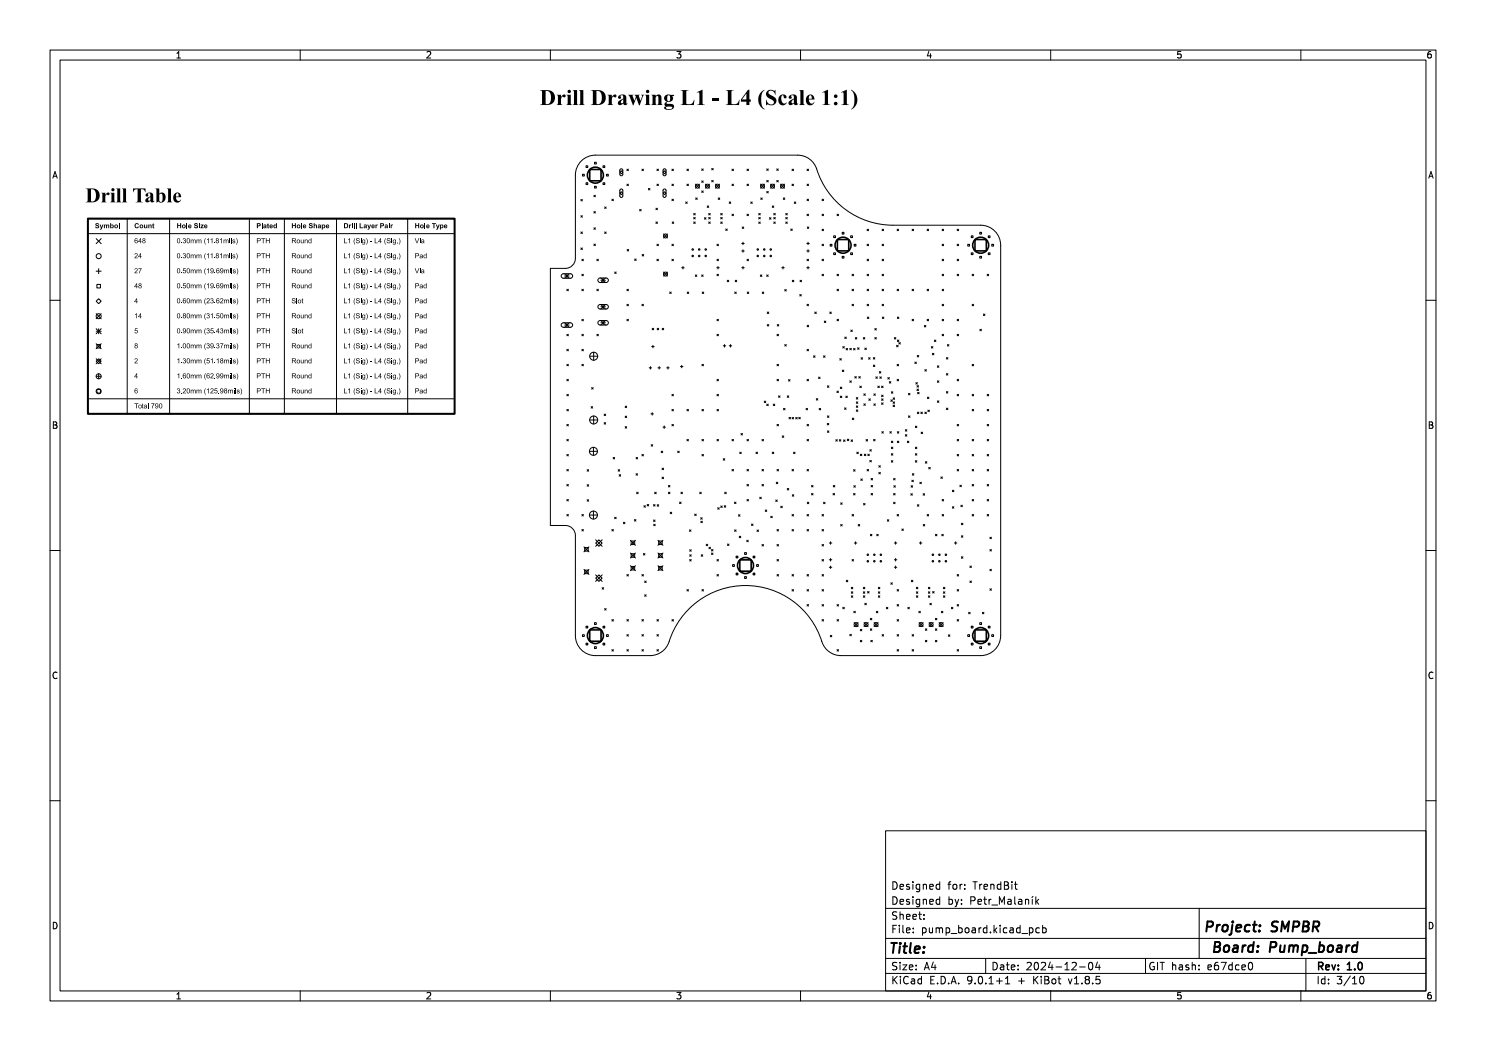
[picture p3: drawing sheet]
<svg xmlns="http://www.w3.org/2000/svg" width="297mm" height="210mm" viewBox="0 0 297 210" stroke-linecap="round" stroke-linejoin="round" font-family="sans-serif">
<defs><g id="words">
<text font-size="4.3" fill="#fff" x="97" y="21.3">Drill Drawing L1 - L4 (Scale 1:1)</text>
<g font-size="2.7" fill="#fff">
<text x="240.4" y="186.2">Project: SMPBR</text>
<text x="241.9" y="190.3">Board: Pump_board</text>
<text x="177.4" y="192.1">Title:</text>
</g>
<g font-size="2" fill="#fff">
<text x="178" y="177.8">Designed for: TrendBit</text>
<text x="178" y="180.8">Designed by: Petr_Malaník</text>
<text x="178" y="183.8">Sheet:</text>
<text x="178" y="186.5">File: pump_board.kicad_pcb</text>
<text x="178" y="193.9">Size: A4</text>
<text x="178" y="196.7">KiCad E.D.A. 9.0.1+1 + KiBot v1.8.5</text>
<text x="198" y="193.9">Date: 2024-12-04</text>
<text x="229.4" y="193.9">GIT hash: e67dce0</text>
<text x="263" y="196.7">Id: 3/10</text>
<text x="263" y="193.9">Rev: 1.0</text>
</g>
<g font-size="1.7" fill="#fff">
<text x="35" y="11.6">1</text>
<text x="85" y="11.6">2</text>
<text x="135" y="11.6">3</text>
<text x="185" y="11.6">4</text>
<text x="235" y="11.6">5</text>
<text x="285" y="11.6">6</text>
<text x="10.5" y="35.6">A</text>
<text x="285.5" y="35.6">A</text>
<text x="10.5" y="85.6">B</text>
<text x="285.5" y="85.6">B</text>
<text x="10.5" y="135.7">C</text>
<text x="285.5" y="135.7">C</text>
<text x="10.5" y="185.6">D</text>
<text x="285.5" y="185.6">D</text>
<text x="35" y="199.7">1</text>
<text x="85" y="199.7">2</text>
<text x="135" y="199.7">3</text>
<text x="185" y="199.7">4</text>
<text x="235" y="199.7">5</text>
<text x="285" y="199.7">6</text>
</g>
</g></defs>
<g fill="none" stroke="#000" stroke-width=".4">
<path d="M17.6 43.7h73.3v39h-73.3zM178.1 188.4h1.2M178.7 188.4l-.2 2M179.9 189.1l-.2 1.3M180 188.4l-.1 .2M180.5 189.1h.8M180.9 188.4l-.2 1.7 .1 .2 .3 .1M182 188.4l-.2 1.7 .3 .3M182.8 189.8l1-.2v-.4l-.6-.1-.3 .3v.9h.7M184.6 190.2v.2M184.7 189.2v.2M241.2 185.2l1-.1a.52 .52 0 0 0 .3-.5 .52 .52 0 0 0-.4-.5h-.7l-.3 2"/>
<path d="M242.8 189.2h.6M242.9 188.2l.8 .1a.51 .51 0 0 1 .1 .5 .51 .51 0 0 1-.4 .4l.3 .1a.58 .58 0 0 1-.3 .9h-.8zM243.3 184.8l-.2 1.3M243.8 184.8l-.4 .1-.2 .3M244.5 185a.52 .52 0 0 1 .5-.2 .52 .52 0 0 1 .4 .4l-.2 .7a.52 .52 0 0 1-.5 .2 .52 .52 0 0 1-.4-.4zM244.8 189.1a.52 .52 0 0 1 .5-.2 .52 .52 0 0 1 .4 .4l-.1 .5a.55 .55 0 0 1-.5 .4 .55 .55 0 0 1-.5-.4zM246.3 184.8l-.2 1.7-.4 .3M246.4 184.1v.2M246.6 189h.8l-.1 1.2M247.1 185.5l1-.2-.1-.4h-.7l-.3 .9 .3 .3 .6-.1M247.4 189.4l-.7 .1a.4 .4 0 0 0-.3 .3 .4 .4 0 0 0 .2 .4l.7-.1M248.4 188.9l-.2 1.3"/>
<path d="M249 188.9l-.4 .1-.2 .3M249.8 184.9a.66 .66 0 0 0-1 .3v.5l.1 .3h.8M250.4 184.8h.8M250.5 189a.66 .66 0 0 0-1 .3l-.1 .5 .2 .3h.8M250.6 188.2l-.3 2M250.8 184.1l-.2 1.7v.2l.4 .1M251.3 190v.2M251.4 189v.2M251.7 185.9v.2M251.8 184.9v.2M253.9 189.3l1-.1a.52 .52 0 0 0 .2-.5 .52 .52 0 0 0-.3-.5h-.8l-.2 2M255.4 184.2a.85 .85 0 0 0-1 .1 .45 .45 0 0 0 .2 .8l.5 .2a.51 .51 0 0 1 .1 .5 .51 .51 0 0 1-.4 .3l-.7-.1"/>
<path d="M255.9 188.9v1.2a.57 .57 0 0 0 .8-.1M256.1 186.1l.2-2 .5 1.5 .8-1.5-.2 2M256.8 188.9l-.2 1.3M257.7 189.1a.49 .49 0 0 1 .9 .1M257.7 188.9l-.1 1.3M258.5 185.2l.9-.1a.52 .52 0 0 0 .3-.5 .52 .52 0 0 0-.3-.5h-.8l-.3 2M258.6 189.2a.5 .5 0 0 1 .8-.2l-.1 1.2M258.6 189.2l-.2 1M260.4 189h.8l.1 .3-.1 .5a.66 .66 0 0 1-.9 .3M260.4 188.9l-.2 2M260.5 185.1h.6M260.6 184.1l.8 .1a.51 .51 0 0 1 .2 .5 .51 .51 0 0 1-.5 .4l.3 .1a.58 .58 0 0 1-.3 .9h-.8z"/>
<path d="M261.6 190.4h1.5M262.5 185.2l.9-.1a.52 .52 0 0 0 .3-.5 .52 .52 0 0 0-.3-.5h-.8l-.3 2M262.9 185.2l.6 .9M263.7 189h.8l.2 .3-.1 .5a.65 .65 0 0 1-1 .3M263.8 188.2l-.2 2M265.5 189.1a.52 .52 0 0 1 .6-.2 .52 .52 0 0 1 .4 .4l-.1 .5a.55 .55 0 0 1-.5 .4 .55 .55 0 0 1-.6-.4zM267.4 189h.7v1.2M268.2 189.4l-.7 .1a.4 .4 0 0 0-.3 .3 .4 .4 0 0 0 .2 .4l.7-.1M269.2 188.9l-.2 1.3M269.7 188.9l-.3 .1-.3 .3M271.3 189a.66 .66 0 0 0-1 .3l-.1 .5 .2 .3h.7M271.4 188.2l-.3 2"/>
</g>
<g fill="none" stroke="#000" stroke-width=".2">
<path d="M10 10h277v190h-277zM12 12h273v186h-273zM35.3 11.6h.8M35.3 10.7l.4-.4v1.3M60 10v2M85.3 10.4l.5-.1 .3 .4-.8 .9h.8M110 10v2M135.3 10.3h.8l-.4 .5 .3 .1v.6l-.2 .1-.5-.1M160 10v2M185.7 10.2l-.4 1h.9M186 10.7v.9M210 10v2"/>
<path d="M236 10.3h-.6l-.1 .6 .2-.1 .5 .1 .1 .1-.1 .5-.2 .1-.5-.1M260 10v2M286 10.3l-.4 .1-.2 .2-.1 .7 .3 .3 .4-.1 .1-.5-.1-.1-.4-.1-.3 .2M10.6 35.6l.4-1.3 .4 1.3M10.7 35.2h.6M116.1 39.9l.3 .3M116.2 32.2a4 4 0 0 1 2.8-1.2h40.4a4 4 0 0 1 3.8 2.8 16 16 0 0 0 15.3 11.2h17.5a4 4 0 0 1 4 4v78a4 4 0 0 1-4 4h-27.9a4 4 0 0 1-3.8-2.8 16.1 16.1 0 0 0-15.7-11.2 16.1 16.1 0 0 0-15.1 11.9 4 4 0 0 1-3.6 2.1h-10.9a4 4 0 0 1-4-4v-20a2 2 0 0 0-2-2h-3v-51.4h3a2 2 0 0 0 2-2v-16.6a4 4 0 0 1 1.2-2.8zM116.4 39.9l-.3 .3M116.4 34.8h.4v.4h-.4zM117.1 36.5h.4v.4h-.4zM117.1 33.1h.4v.4h-.4zM118.7 39l.3 .3"/>
<path d="M118.8 37.2h.4v.4h-.4zM118.8 32.4h.4v.4h-.4zM119 39l-.3 .3M120.5 36.5h.4v.4h-.4zM120.5 33.1h.4v.4h-.4zM121.2 34.8h.4v.4h-.4zM122.3 39.8l.3 .3M122.6 39.8l-.3 .3M123.9 38.6l.3-.3 .3 .3-.3 .3zM123.9 37.9l.1-.1a.3 .3 0 0 1 .5 .3v1.1a.3 .3 0 0 1-.3 .3 .3 .3 0 0 1-.3-.3zM124 33.8a.3 .3 0 0 1 .5 .2v.8a.3 .3 0 0 1-.3 .3 .3 .3 0 0 1-.3-.3v-.8zM124.2 34.1l.3 .3-.3 .3-.3-.3z"/>
<path d="M125.3 36.8l.3 .3M125.3 33.8l.3 .3M125.6 36.8l-.3 .3M125.6 33.8l-.3 .3M128.3 33.8l.3 .3M128.6 33.8l-.3 .3M129.6 37.6l.3 .3M129.9 37.6l-.3 .3M131.3 36.8l.3 .3M131.3 33.8l.3 .3M131.6 36.8l-.3 .3M131.6 33.8l-.3 .3"/>
<path d="M132.7 37.8a.3 .3 0 0 1 .4 .3v1.1a.3 .3 0 0 1-.3 .3 .3 .3 0 0 1-.3-.3v-1.1zM132.7 33.8a.3 .3 0 0 1 .4 .2v.8a.3 .3 0 0 1-.3 .3 .3 .3 0 0 1-.3-.3v-.8zM132.8 38.3l.3 .3-.3 .3-.3-.3zM132.8 34.1l.3 .3-.3 .3-.3-.3zM134.3 33.8l.3 .3M134.3 36.8l.3 .3M134.3 39.8l.3 .3M134.6 39.8l-.3 .3M134.6 36.8l-.3 .3M134.6 33.8l-.3 .3M137.3 36.8l.3 .3M137.3 33.8l.3 .3"/>
<path d="M137.6 36.8l-.3 .3M137.6 33.8l-.3 .3M139 36.8l.8 .8M139 39.5l.4 .4M139.4 39.5l-.4 .4M139.8 36.8l-.8 .8M140.2 38.1l.4 .3M140.2 36.2l.4 .3M140.2 33.7l.4 .4M140.6 38.1l-.4 .3M140.6 36.2l-.4 .3M140.6 33.7l-.4 .4"/>
<path d="M141 36.8l.8 .8M141.8 36.8l-.8 .8M142.2 36l.3 .3M142.2 33.7l.3 .2M142.5 36l-.3 .3M142.5 33.7l-.3 .2M143 36.8l.8 .8M143.6 39.5l.3 .4M143.8 36.8l-.8 .8M143.9 39.5l-.3 .4M146.3 33.8l.3 .3M146.3 36.8l.3 .3"/>
<path d="M146.6 36.8l-.3 .3M146.6 33.8l-.3 .3M149.3 36.8l.3 .3M149.3 33.8l.3 .3M149.6 36.8l-.3 .3M149.6 33.8l-.3 .3M152 36.8l.8 .8M152.1 39.5l.3 .4M152.4 39.5l-.3 .4M152.8 36.8l-.8 .8M153.3 36l.3 .3M153.3 38.3l.3 .3"/>
<path d="M153.3 33.7l.3 .4M153.6 36l-.3 .3M153.6 38.3l-.3 .3M153.6 33.7l-.3 .4M154 36.8l.8 .8M154.8 36.8l-.8 .8M155.2 36l.4 .3M155.2 33.7l.4 .4M155.6 36l-.4 .3M155.6 33.7l-.4 .4M156 36.8l.8 .8M156.6 39.5l.2 .4"/>
<path d="M156.8 36.8l-.8 .8M156.8 39.5l-.2 .4M158.3 33.8l.3 .3M158.3 36.8l.3 .3M158.6 36.8l-.3 .3M158.6 33.8l-.3 .3M161.3 33.8l.3 .3M161.3 39.8l.3 .3M161.3 36.8l.3 .3M161.6 39.8l-.3 .3M161.6 36.8l-.3 .3M161.6 33.8l-.3 .3"/>
<path d="M164.3 39.8l.3 .3M164.6 39.8l-.3 .3M285.6 35.6l.4-1.3 .4 1.3M285.7 35.2h.6M10 60h2M17.6 43.7h73.3M17.6 46.7h73.3M19.2 54.2h1M19.2 47.7l1 1M19.4 56.8h.7v.7h-.7zM19.7 59.7l.5 .5-.5 .5-.5-.5zM19.7 53.7v1"/>
<path d="M20.2 47.7l-1 1M25.4 43.7v39M33.9 43.7v39M49.8 43.7v39M56.8 43.7v39M67.3 43.7v39M81.5 43.7v39M112.2 54.9l.4-.2h1.4a.45 .45 0 0 1 .5 .4 .45 .45 0 0 1-.5 .5h-1.4a.45 .45 0 0 1-.4-.7zM112.9 55.2h.9M112.9 54.7l.9 .9M113.3 57.8l.3 .3M113.3 54.7v.9"/>
<path d="M113.6 57.8l-.3 .3M113.8 54.7l-.9 .9M116.1 49.6l.3 .3M116.1 46.4l.3 .2M116.1 43.1l.3 .3M116.3 54.8l.3 .3M116.3 51.8l.3 .3M116.3 57.8l.3 .3M116.4 49.6l-.3 .3M116.4 46.4l-.3 .2M116.4 43.1l-.3 .3M116.6 57.8l-.3 .3"/>
<path d="M116.6 54.8l-.3 .3M116.6 51.8l-.3 .3M118.7 42.3l.3 .3M118.7 48.8l.3 .3M118.7 45.5l.3 .3M119 48.8l-.3 .3M119 45.5l-.3 .3M119 42.3l-.3 .3M119.3 57.8l.3 .3M119.3 51.8l.3 .3M119.6 55.8l.3-.2h1.2a.45 .45 0 0 1 .5 .4 .45 .45 0 0 1-.5 .5h-1.2a.45 .45 0 0 1-.3-.7zM119.6 57.8l-.3 .3"/>
<path d="M119.6 51.8l-.3 .3M120.1 56h.9M120.1 55.6l.9 .9M120.5 55.6v.9M120.8 46.4l.4 .2M120.8 41.3l.4 .3M121 55.6l-.9 .9M121.2 46.4l-.4 .2M121.2 41.3l-.4 .3M122.8 54.3l.3 .4M123.1 54.3l-.3 .4M125.3 57.8l.3 .3"/>
<path d="M125.4 49.9l.2 .2M125.6 57.8l-.3 .3M125.6 49.9l-.2 .2M126.8 51.7l.4 .3M127.2 51.7l-.4 .3M127.9 41.8l.3 .3M128.2 41.8l-.3 .3M128.4 50.8l.2 .3M128.6 50.8l-.2 .3M131.1 44.3l.3 .3M131.1 41.6l.3 .3M131.3 48.8l.3 .3"/>
<path d="M131.3 51.8l.3 .3M131.4 44.3l-.3 .3M131.4 41.6l-.3 .3M131.6 51.8l-.3 .3M131.6 48.8l-.3 .3M132.6 54.4l.8 .8M132.6 46.7l.8 .8M133.4 54.4l-.8 .8M133.4 46.7l-.8 .8M133.9 58.4l.3 .3M134.2 58.4l-.3 .3M134.3 51.8l.3 .3"/>
<path d="M134.3 48.8l.3 .3M134.4 44.3l.2 .3M134.6 51.8l-.3 .3M134.6 48.8l-.3 .3M134.6 44.3l-.2 .3M136.2 53.5h.5M136.5 53.3v.5M137 40.4l.4 .2M137.4 58.4l.2 .3M137.4 40.4l-.4 .2M137.6 58.4l-.2 .3M138.6 44.3l.4 .3"/>
<path d="M138.6 43.4l.4 .4M138.6 42.7l.4 .2M139 44.3l-.4 .3M139 43.4l-.4 .4M139 42.7l-.4 .2M139 54.9l.3 .3M139.3 54.9l-.3 .3M140.2 54.9l.3 .3M140.4 58.4l.2 .3M140.5 54.9l-.3 .3M140.6 58.4l-.2 .3M140.8 43.5l.3 .3"/>
<path d="M141.1 43.5l-.3 .3M141.3 41.1l.3 .3M141.6 42.7l.4 .2M141.6 44.3l.4 .3M141.6 43.4l.4 .4M141.6 41.1l-.3 .3M142 44.3l-.4 .3M142 43.4l-.4 .4M142 42.7l-.4 .2M143.2 53.5h.5M143.3 51.8l.3 .3M143.3 54.8l.3 .3"/>
<path d="M143.3 48.8l.3 .3M143.5 53.3v.5M143.6 54.8l-.3 .3M143.6 51.8l-.3 .3M143.6 48.8l-.3 .3M144.1 42.7l.2 .2M144.1 44.3l.2 .3M144.1 43.4l.2 .4M144.3 44.3l-.2 .3M144.3 43.4l-.2 .4M144.3 42.7l-.2 .2M145 45.7l.4 .3"/>
<path d="M145.4 56l.3 .3M145.4 45.7l-.4 .3M145.7 56l-.3 .3M145.7 40.4l.3 .2M146 40.4l-.3 .2M146.3 42.8l.3 .3M146.6 42.8l-.3 .3M146.9 58.4l.2 .3M146.9 56l.4 .3M147.1 58.4l-.2 .3M147.3 56l-.4 .3M148.2 53.5h.5"/>
<path d="M148.2 50.1h.5M148.2 48.7h.5M148.4 45.3l.3 .4M148.5 48.4v.5M148.5 49.9v.5M148.5 53.3v.5M148.7 45.3l-.3 .4M149.3 51.8l.3 .3M149.3 42.8l.3 .3M149.4 58.4l.2 .3M149.6 51.8l-.3 .3M149.6 42.8l-.3 .3"/>
<path d="M149.6 58.4l-.2 .3M150.1 40.4l.2 .2M150.3 40.4l-.2 .2M151.7 44.3l.2 .3M151.7 43.4l.2 .4M151.7 42.7l.2 .2M151.9 44.3l-.2 .3M151.9 43.4l-.2 .4M151.9 42.7l-.2 .2M152 54.9l.3 .3M152.3 54.9l-.3 .3M152.4 58.4l.2 .3"/>
<path d="M152.6 58.4l-.2 .3M153.2 54.9l.3 .3M153.5 54.9l-.3 .3M153.8 43.5l.3 .3M154.1 43.5l-.3 .3M154.3 41.1l.4 .3M154.7 44.3l.2 .3M154.7 43.4l.2 .4M154.7 42.7l.2 .2M154.7 41.1l-.4 .3M154.9 44.3l-.2 .3M154.9 43.4l-.2 .4"/>
<path d="M154.9 42.7l-.2 .2M156.3 53.5h.5M156.5 53.3v.5M156.8 57.8l.4 .4M157 42.7l.3 .2M157 44.3l.3 .3M157 43.4l.3 .4M157.2 57.8l-.4 .4M157.3 44.3l-.3 .3M157.3 43.4l-.3 .4M157.3 42.7l-.3 .2M158.1 45.7l.3 .3"/>
<path d="M158.4 56l.2 .3M158.4 45.7l-.3 .3M158.6 56l-.2 .3M158.7 40.4l.4 .2M159.1 40.4l-.4 .2M159.8 58.9l.4 .2M159.9 56l.3 .3M160.2 58.9l-.4 .2M160.2 56l-.3 .3M161.2 53.5h.6M161.2 50.1h.6M161.2 48.7h.6"/>
<path d="M161.3 51.8l.3 .3M161.3 42.8l.3 .3M161.4 45.3l.2 .4M161.5 48.4v.5M161.5 49.9v.5M161.5 53.3v.5M161.6 51.8l-.3 .3M161.6 42.8l-.3 .3M161.6 45.3l-.2 .4M164.3 42.8l.3 .3M164.3 48.8l.3 .3M164.3 54.8l.3 .3"/>
<path d="M164.3 51.8l.3 .3M164.3 45.8l.3 .3M164.6 45.8l-.3 .3M164.6 54.8l-.3 .3M164.6 51.8l-.3 .3M164.6 48.8l-.3 .3M164.6 42.8l-.3 .3M165.9 48.8h.4v.4h-.4zM166.6 50.5h.4v.4h-.4zM166.6 47.1h.4v.4h-.4zM167.3 57.8l.3 .3M167.3 54.8l.3 .3"/>
<path d="M167.3 42.8l.3 .3M167.6 54.8l-.3 .3M167.6 57.8l-.3 .3M167.6 42.8l-.3 .3M168.3 51.2h.4v.4h-.4zM168.3 46.4h.4v.4h-.4zM170 50.5h.4v.4h-.4zM170 47.1h.4v.4h-.4zM170.3 54.8l.3 .3M170.3 57.8l.3 .3M170.6 57.8l-.3 .3M170.6 54.8l-.3 .3"/>
<path d="M170.7 48.8h.4v.4h-.4zM173.3 48.8l.3 .3M173.3 45.8l.3 .3M173.3 54.8l.3 .3M173.3 51.8l.3 .3M173.3 57.8l.3 .3M173.6 57.8l-.3 .3M173.6 51.8l-.3 .3M173.6 54.8l-.3 .3M173.6 48.8l-.3 .3M173.6 45.8l-.3 .3M176.3 51.8l.3 .3"/>
<path d="M176.3 45.8l.3 .3M176.3 48.8l.3 .3M176.3 57.8l.3 .3M176.3 54.8l.3 .3M176.6 57.8l-.3 .3M176.6 54.8l-.3 .3M176.6 51.8l-.3 .3M176.6 48.8l-.3 .3M176.6 45.8l-.3 .3M179.3 57.8l.3 .3M179.3 45.8l.3 .3M179.6 57.8l-.3 .3"/>
<path d="M179.6 45.8l-.3 .3M182.3 57.8l.3 .3M182.3 45.8l.3 .3M182.6 57.8l-.3 .3M182.6 45.8l-.3 .3M185.3 57.8l.3 .3M185.3 45.8l.3 .3M185.6 57.8l-.3 .3M185.6 45.8l-.3 .3M188.3 45.8l.3 .3M188.3 48.8l.3 .3M188.3 51.8l.3 .3"/>
<path d="M188.3 57.8l.3 .3M188.3 54.8l.3 .3M188.6 57.8l-.3 .3M188.6 54.8l-.3 .3M188.6 51.8l-.3 .3M188.6 48.8l-.3 .3M188.6 45.8l-.3 .3M191.3 48.8l.3 .3M191.3 54.8l.3 .3M191.3 51.8l.3 .3M191.3 45.8l.3 .3M191.6 54.8l-.3 .3"/>
<path d="M191.6 51.8l-.3 .3M191.6 48.8l-.3 .3M191.6 45.8l-.3 .3M193.4 48.8h.4v.4h-.4zM194.1 50.5h.4v.4h-.4zM194.1 47.1h.4v.4h-.4zM194.3 54.8l.3 .3M194.6 54.8l-.3 .3M195.8 51.2h.4v.4h-.4zM195.8 46.4h.4v.4h-.4zM197.3 54.8l.3 .3M197.5 50.5h.4v.4h-.4z"/>
<path d="M197.5 47.1h.4v.4h-.4zM197.6 54.8l-.3 .3M198.2 48.8h.4v.4h-.4zM285 60h2M17.6 79.7h73.3M19.2 75.2h1M19.2 71.7l1 1M19.2 68.7l1 1M19.2 66.2h1M19.2 65.7l1 1M19.2 62.7l1 1M19.4 77.8h.7v.7h-.7z"/>
<path d="M19.4 68.8h.7v.7h-.7zM19.7 71.7l.5 .5-.5 .5-.5-.5zM19.7 65.7v1M19.7 74.7v1M20.2 71.7l-1 1M20.2 68.7l-1 1M20.2 65.7l-1 1M20.2 62.7l-1 1M112.2 64.7l.4-.2h1.4a.45 .45 0 0 1 .5 .5 .45 .45 0 0 1-.5 .4h-1.4a.45 .45 0 0 1-.4-.7zM112.9 64.9h.9M112.9 64.5l.9 .9M113.3 69.8l.3 .3"/>
<path d="M113.3 66.8l.3 .3M113.3 78.8l.3 .3M113.3 75.8l.3 .3M113.3 72.8l.3 .3M113.3 64.5v.9M113.6 75.8l-.3 .3M113.6 69.8l-.3 .3M113.6 66.8l-.3 .3M113.6 78.8l-.3 .3M113.6 72.8l-.3 .3M113.8 64.5l-.9 .9M116.3 63.8l.3 .3"/>
<path d="M116.3 72.8l.3 .3M116.3 69.8l.3 .3M116.3 66.8l.3 .3M116.6 72.8l-.3 .3M116.6 69.8l-.3 .3M116.6 66.8l-.3 .3M116.6 63.8l-.3 .3M117.9 71.2h1.6M118.2 77.4l.3 .4M118.5 77.4l-.3 .4M118.7 70.4v1.6M119.3 66.8l.3 .3"/>
<path d="M119.6 66.8l-.3 .3M119.7 64.1l1.4-.1a.45 .45 0 0 1 .5 .5 .45 .45 0 0 1-.5 .4h-1.2a.45 .45 0 0 1-.4-.3 .45 .45 0 0 1 .2-.5zM119.7 60.9l1.4-.1a.45 .45 0 0 1 .5 .5 .45 .45 0 0 1-.5 .4h-1.2a.45 .45 0 0 1-.4-.3 .45 .45 0 0 1 .2-.5zM120.1 64.5h.9M120.1 64l.9 .9M120.1 61.3h.9M120.1 60.8l.9 .9M120.5 60.8v.9M120.5 64v.9M121 64l-.9 .9M121 60.8l-.9 .9M125.3 63.8l.3 .3"/>
<path d="M125.3 60.8l.3 .3M125.6 63.8l-.3 .3M125.6 60.8l-.3 .3M128.3 60.8l.3 .3M128.6 60.8l-.3 .3M129.8 73.5h.4M130 73.2v.5M130.2 69.3h.5M130.3 65.6l.4 .3M130.5 69v.5M130.7 65.6l-.4 .3M131.4 65.6l.2 .3"/>
<path d="M131.5 73.5h.5M131.6 65.6l-.2 .3M131.8 73.2v.5M132.3 65.6l.4 .3M132.7 65.6l-.4 .3M133.2 73.5h.5M133.5 73.2v.5M134.3 78.8l.3 .3M134.6 78.8l-.3 .3M136 73.2h.5M136.2 73v.5M140.3 72.8l.3 .3"/>
<path d="M140.6 72.8l-.3 .3M143.3 75.8l.3 .3M143.3 66.8l.3 .3M143.3 78.8l.3 .3M143.3 63.8l.3 .3M143.6 78.8l-.3 .3M143.6 75.8l-.3 .3M143.6 66.8l-.3 .3M143.6 63.8l-.3 .3M144.5 69.1h.5M144.8 68.8v.5M145.7 69.1h.5"/>
<path d="M146 68.8v.5M153.3 64.9l.3 .2M153.3 62.3l.3 .3M153.6 64.9l-.3 .2M153.6 62.3l-.3 .3M155.3 75.8l.3 .3M155.3 72.8l.3 .3M155.3 66.8l.3 .3M155.4 64.9l.2 .2M155.6 75.8l-.3 .3M155.6 79.1l.3 .3M155.6 72.8l-.3 .3"/>
<path d="M155.6 66.8l-.3 .3M155.6 64.9l-.2 .2M155.9 79.1l-.3 .3M156.8 68.8l.4 .4M157.2 68.8l-.4 .4M157.3 79.1l.4 .3M157.6 75.9l.3 .3M157.7 79.1l-.4 .3M157.9 75.9l-.3 .3M161.3 60.8l.3 .3M161.3 69.8l.3 .3M161.3 75.8l.3 .3"/>
<path d="M161.3 65l.3 .3M161.6 75.8l-.3 .3M161.6 69.8l-.3 .3M161.6 60.8l-.3 .3M161.6 65l-.3 .3M162.6 71.1l.3 .3M162.8 62.3l.4 .3M162.9 71.1l-.3 .3M163.2 79.7l.3 .2M163.2 62.3l-.4 .3M163.5 79.7l-.3 .2M163.6 75.3l.3 .4"/>
<path d="M163.9 75.3l-.3 .4M164.6 71.1l.3 .3M164.8 64.2l.3 .2M164.9 71.1l-.3 .3M165.1 64.2l-.3 .2M165.4 77.1l.3 .3M165.7 77.1l-.3 .3M165.8 62.3l.4 .3M166.2 62.3l-.4 .3M167.3 78.1l.3 .4M167.3 63.8l.3 .3M167.6 78.1l-.3 .4"/>
<path d="M167.6 63.8l-.3 .3M167.9 71.6l.2 .4M167.9 79.2l.4 .2M167.9 77.4l.4 .2M168.1 71.6l-.2 .4M168.3 79.2l-.4 .2M168.3 77.4l-.4 .2M168.3 73.9l.3 .4M168.4 69.3l.4 .2M168.6 73.9l-.3 .4M168.8 69.3l-.4 .2M168.8 67.4l.3 .3"/>
<path d="M169 79.2l.3 .2M169.1 69.6l.3 .3M169.1 67.4l-.3 .3M169.3 79.2l-.3 .2M169.4 69.6l-.3 .3M169.9 76.1l.3 .3M169.9 69.6l.3 .3M170 66l.4 .3M170.2 76.1l-.3 .3M170.2 69.6l-.3 .3M170.3 60.8l.3 .3M170.4 66l-.4 .3"/>
<path d="M170.6 69.6l.3 .3M170.6 60.8l-.3 .3M170.9 75.3l.2 .2M170.9 69.6l-.3 .3M170.9 67.4l.4 .3M171.1 75.3l-.2 .2M171.1 79.4l.3 .3M171.3 67.4l-.4 .3M171.4 69.5l.3 .3M171.4 79.4l-.3 .3M171.6 75.3l.4 .2M171.7 69.5l-.3 .3"/>
<path d="M171.8 77.1l.3 .3M172 75.3l-.4 .2M172.1 71.5l.3 .3M172.1 77.1l-.3 .3M172.4 71.5l-.3 .3M172.5 67.4l.4 .3M172.7 78.7l.3 .3M172.9 69.5l.3 .3M172.9 67.4l-.4 .3M173 78.7l-.3 .3M173.2 69.5l-.3 .3M173.3 60.8l.3 .3"/>
<path d="M173.4 63.3l.2 .4M173.6 60.8l-.3 .3M173.6 71.5l.3 .3M173.6 79.7l.3 .3M173.6 63.3l-.2 .4M173.9 71.5l-.3 .3M173.9 79.7l-.3 .3M174.6 73l.2 .2M174.6 71.4l.2 .4M174.6 78.7l.4 .3M174.8 67.4l.3 .3M174.8 65.6l.3 .4"/>
<path d="M174.8 73l-.2 .2M174.8 71.4l-.2 .4M175 78.7l-.4 .3M175 75.3l.3 .3M175.1 67.4l-.3 .3M175.1 65.6l-.3 .4M175.3 75.3l-.3 .3M175.5 77.1l.2 .3M175.7 74.3l.3 .3M175.7 77.1l-.2 .3M175.9 75.3l.3 .3M176 74.3l-.3 .3"/>
<path d="M176.2 75.3l-.3 .3M176.2 79.7l.3 .3M176.2 79l.3 .2M176.2 77.1l.3 .3M176.3 60.8l.3 .3M176.4 63.3l.2 .4M176.5 79l-.3 .2M176.5 79.7l-.3 .3M176.5 77.1l-.3 .3M176.6 60.8l-.3 .3M176.6 63.3l-.2 .4M177.5 75.5l.3 .2"/>
<path d="M177.8 76.2l.2 .3M177.8 75.5l-.3 .2M178 79.9l.3 .3M178 76.2l-.2 .3M178.1 78.3l.4 .3M178.3 79.9l-.3 .3M178.5 78.3l-.4 .3M178.5 79.5l.3 .3M178.7 67.4l.3 .3M178.8 79.5l-.3 .3M179 67.4l-.3 .3M179.2 69l.3 .3"/>
<path d="M179.3 72.8l.3 .3M179.3 75.8l.3 .3M179.4 67.9l.2 .4M179.4 63.3l.2 .4M179.5 69l-.3 .3M179.6 72.8l-.3 .3M179.6 75.8l-.3 .3M179.6 68.4l.3 .4M179.6 67.9l-.2 .4M179.6 63.3l-.2 .4M179.9 68.4l-.3 .4M181.6 78.6l.3 .3"/>
<path d="M181.9 78.6l-.3 .3M182.3 63.8l.3 .3M182.6 63.8l-.3 .3M182.9 72.3l.2 .4M183.1 76.4l.2 .3M183.1 72.3l-.2 .4M183.3 77.8l.3 .2M183.3 77.1l.3 .3M183.3 71l.3 .3M183.3 76.4l-.2 .3M183.4 78.4l.3 .3M183.6 77.8l-.3 .2"/>
<path d="M183.6 77.1l-.3 .3M183.6 71l-.3 .3M183.7 78.4l-.3 .3M184.7 65l.3 .3M184.8 73.9l.4 .2M185 65l-.3 .3M185.2 73.9l-.4 .2M185.3 63.8l.3 .3M185.4 79.4l.3 .3M185.6 63.8l-.3 .3M185.7 79.4l-.3 .3M186.1 69.3l.4 .2"/>
<path d="M186.3 70.6l.3 .3M186.5 69.3l-.4 .2M186.6 70.6l-.3 .3M186.8 67.9l.2 .4M187 67.9l-.2 .4M187.3 76.1l.4 .3M187.3 73.1l.4 .3M187.7 76.1l-.4 .3M187.7 73.1l-.4 .3M188.3 60.8l.3 .3M188.3 66.8l.3 .3M188.3 63.8l.3 .3"/>
<path d="M188.6 63.8l-.3 .3M188.6 66.8l-.3 .3M188.6 60.8l-.3 .3M189.1 78.3l.3 .2M189.1 74.6l.3 .4M189.1 71.4l.3 .4M189.3 68.8l.3 .4M189.4 78.3l-.3 .2M189.4 74.6l-.3 .4M189.4 71.4l-.3 .4M189.6 68.8l-.3 .4M191.3 75.8l.3 .3"/>
<path d="M191.3 78.8l.3 .3M191.3 66.8l.3 .3M191.3 63.8l.3 .3M191.6 75.8l-.3 .3M191.6 63.8l-.3 .3M191.6 78.8l-.3 .3M191.6 66.8l-.3 .3M194.3 78.8l.3 .3M194.3 72.8l.3 .3M194.3 60.8l.3 .3M194.6 78.8l-.3 .3M194.6 72.8l-.3 .3"/>
<path d="M194.6 60.8l-.3 .3M195.8 65.8l.4 .3M196.2 65.8l-.4 .3M196.5 62.8l.3 .2M196.8 62.8l-.3 .2M197.3 78.8l.3 .3M197.6 78.8l-.3 .3M10.7 84.3h.4l.2 .2-.2 .4 .2 .1 .1 .3-.2 .3h-.5zM10.7 84.9h.4M17.6 82.7h73.3M113.3 84.8l.3 .3M113.3 96.8l.3 .3"/>
<path d="M113.3 99.8l.3 .3M113.3 93.8l.3 .3M113.3 90.8l.3 .3M113.3 87.8l.3 .3M113.3 81.8l.3 .3M113.6 99.8l-.3 .3M113.6 96.8l-.3 .3M113.6 93.8l-.3 .3M113.6 90.8l-.3 .3M113.6 87.8l-.3 .3M113.6 84.8l-.3 .3M113.6 81.8l-.3 .3"/>
<path d="M117.3 99.8l.3 .4M117.3 96.8l.3 .4M117.3 93.8l.3 .4M117.6 99.8l-.3 .4M117.6 96.8l-.3 .4M117.6 93.8l-.3 .4M117.8 90.2h1.6M117.9 83.9h1.6M118.2 81.3l.3 .2M118.5 81.3l-.3 .2M118.6 89.4v1.6M118.7 83.1v1.6"/>
<path d="M120.8 84.5l.2 .2M120.8 82.7l.2 .4M121 84.5l-.2 .2M121 82.7l-.2 .4M122.6 91.4l.2 .3M122.8 91.4l-.2 .3M123.5 93.8l.3 .4M123.8 94.9l.2 .2M123.8 93.8l-.3 .4M124 94.9l-.2 .2M124.9 85.2l.3 .4M124.9 83.1l.3 .3"/>
<path d="M124.9 81.1l.3 .4M125.2 85.2l-.3 .4M125.2 83.1l-.3 .3M125.2 81.1l-.3 .4M127.1 94.7l.3 .2M127.1 91.4l.3 .3M127.2 98.4l.3 .2M127.4 94.7l-.3 .2M127.4 91.4l-.3 .3M127.5 98.4l-.3 .2M128.3 90.8l.3 .3M128.6 90.8l-.3 .3"/>
<path d="M130.1 82.7h.5M130.2 88.9l.3 .2M130.3 82.4v.5M130.5 88.9l-.3 .2M130.9 98.4l.3 .2M131.2 98.4l-.3 .2M132.1 90.1l.4 .4M132.3 95.4l.3 .2M132.3 93.5l.3 .3M132.5 90.1l-.4 .4M132.5 85.4h.5M132.6 95.4l-.3 .2"/>
<path d="M132.6 93.5l-.3 .3M132.8 85.1v.5M133.6 97l.3 .3M133.6 98.4l.3 .2M133.9 98.4l-.3 .2M133.9 97l-.3 .3M134.3 84.8l.3 .3M134.3 81.8l.3 .3M134.6 84.8l-.3 .3M134.6 81.8l-.3 .3M135.5 90.1l.3 .4M135.8 90.1l-.3 .4"/>
<path d="M136.1 98.4l.3 .2M136.4 98.4l-.3 .2M137.3 87.8l.3 .3M137.3 81.8l.3 .3M137.6 87.8l-.3 .3M137.6 81.8l-.3 .3M139.9 98.4l.3 .2M140.2 98.4l-.3 .2M140.3 81.8l.3 .3M140.3 87.8l.3 .3M140.3 90.8l.3 .3M140.6 90.8l-.3 .3"/>
<path d="M140.6 81.8l-.3 .3M140.6 87.8l-.3 .3M143.3 81.8l.3 .3M143.3 87.8l.3 .3M143.6 87.8l-.3 .3M143.6 81.8l-.3 .3M144.5 91.7l.3 .2M144.8 98.4l.4 .2M144.8 91.7l-.3 .2M145.2 98.4l-.4 .2M146.3 87.8l.3 .3M146.3 93.8l.3 .3"/>
<path d="M146.6 93.8l-.3 .3M146.6 87.8l-.3 .3M147.8 90.3l.4 .4M148.1 86.6l.3 .3M148.2 90.3l-.4 .4M148.4 86.6l-.3 .3M149.3 87.8l.3 .3M149.3 96.8l.3 .3M149.3 99.8l.3 .3M149.3 93.8l.3 .3M149.6 99.8l-.3 .3M149.6 96.8l-.3 .3"/>
<path d="M149.6 93.8l-.3 .3M149.6 87.8l-.3 .3M151.1 90.3l.3 .4M151.4 90.3l-.3 .4M151.9 99.3l.3 .4M152.2 99.3l-.3 .4M152.3 96.8l.3 .3M152.3 93.8l.3 .3M152.3 87.8l.3 .3M152.6 96.8l-.3 .3M152.6 93.8l-.3 .3M152.6 87.8l-.3 .3"/>
<path d="M152.7 80.1l.4 .3M153.1 80.1l-.4 .3M153.3 80.8l.3 .2M153.6 80.8l-.3 .2M154.3 90.3l.4 .4M154.5 80.8l.4 .2M154.7 90.3l-.4 .4M154.9 80.8l-.4 .2M155.1 99.9l.3 .3M155.2 96.3l.2 .4M155.3 93.8l.3 .3M155.3 84.8l.3 .3"/>
<path d="M155.4 99.9l-.3 .3M155.4 96.3l-.2 .4M155.6 84.8l-.3 .3M155.6 93.8l-.3 .3M156.3 87.1l.3 .3M156.6 81.6l.3 .3M156.6 87.1l-.3 .3M156.9 81.6l-.3 .3M157.3 97.6l.4 .3M157.7 97.6l-.4 .3M157.7 83.4l.3 .3M158 83.4l-.3 .3"/>
<path d="M158.3 93.8l.3 .3M158.3 83.4l.3 .3M158.4 98.8l.2 .3M158.6 90.3l.3 .4M158.6 93.8l-.3 .3M158.6 83.4l-.3 .3M158.6 98.8l-.2 .3M158.9 90.3l-.3 .4M159 83.4l.3 .3M159.3 83.4l-.3 .3M159.6 83.4l.4 .3M160 83.4l-.4 .3"/>
<path d="M161.1 81.6l.3 .3M161.3 87.8l.3 .3M161.3 93.8l.3 .3M161.3 84.8l.3 .3M161.4 81.6l-.3 .3M161.6 84.8l-.3 .3M161.6 93.8l-.3 .3M161.6 87.8l-.3 .3M162.2 98.6l.3 .3M162.2 97l.3 .3M162.5 98.6l-.3 .3M162.5 97l-.3 .3"/>
<path d="M163.7 81.6l.3 .3M164 81.6l-.3 .3M165.3 84.6l.3 .3M165.4 86.1l.3 .3M165.4 83.1l.3 .3M165.6 84.6l-.3 .3M165.7 86.1l-.3 .3M165.7 83.1l-.3 .3M166.5 98.6l.3 .3M166.5 97l.4 .3M166.8 98.6l-.3 .3M166.9 97l-.4 .3"/>
<path d="M167 87.8l.4 .4M167.4 87.8l-.4 .4M167.8 87.8l.3 .4M168.1 87.8l-.3 .4M168.6 87.9l.3 .3M168.8 81.5l.3 .3M168.9 87.9l-.3 .3M169.1 81.5l-.3 .3M169.3 87.7l.4 .3M169.7 87.7l-.4 .3M170.1 87.9l.3 .3M170.4 83.6l.2 .2"/>
<path d="M170.4 87.9l-.3 .3M170.6 98.6l.3 .3M170.6 93.8l.3 .4M170.6 97l.3 .4M170.6 83.6l-.2 .2M170.9 98.6l-.3 .3M170.9 93.8l-.3 .4M170.9 97l-.3 .4M171.1 80.3l.3 .3M171.1 81.9l.3 .3M171.1 81.1l.3 .3M171.3 90.3l.3 .4"/>
<path d="M171.4 81.9l-.3 .3M171.4 81.1l-.3 .3M171.4 80.3l-.3 .3M171.6 90.3l-.3 .4M172 90.7l.3 .3M172 95.7l.3 .3M172.3 90.7l-.3 .3M172.3 95.7l-.3 .3M172.7 80.7l.3 .3M172.7 90.7l.3 .3M173 80.7l-.3 .3M173 90.7l-.3 .3"/>
<path d="M173.1 87.8l.3 .3M173.3 93.8l.3 .3M173.4 87.8l-.3 .3M173.4 90.7l.4 .3M173.6 93.8l-.3 .3M173.8 90.7l-.4 .3M173.9 92l.2 .3M173.9 89.8l.2 .3M174.1 98.6l.3 .3M174.1 97l.3 .3M174.1 95.6l.3 .3M174.1 92l-.2 .3"/>
<path d="M174.1 89.8l-.2 .3M174.4 98.6l-.3 .3M174.4 97l-.3 .3M174.4 95.6l-.3 .3M174.6 87.8l.3 .3M174.6 80.7l.4 .3M174.9 87.8l-.3 .3M175 80.7l-.4 .3M175.7 94.4l.3 .3M175.7 93.1l.3 .2M176 94.4l-.3 .3M176 93.1l-.3 .2"/>
<path d="M176.2 80.5l.3 .3M176.2 86.2l.4 .4M176.5 80.5l-.3 .3M176.6 86.2l-.4 .4M177.8 86.2l.3 .4M178.1 90.7l.4 .3M178.1 92.1l.4 .3M178.1 89.4l.4 .2M178.1 88.2l.4 .2M178.1 86.2l-.3 .4M178.5 92.1l-.4 .3M178.5 90.7l-.4 .3"/>
<path d="M178.5 89.4l-.4 .2M178.5 88.2l-.4 .2M178.5 81l.3 .3M178.5 80.3l.3 .3M178.6 98.6l.3 .3M178.6 95.6l.3 .3M178.7 97l.3 .4M178.8 81l-.3 .3M178.8 80.3l-.3 .3M178.9 98.6l-.3 .3M178.9 95.6l-.3 .3M179 97l-.3 .4"/>
<path d="M179.4 88.2l.2 .2M179.4 86.2l.2 .4M179.6 88.2l-.2 .2M179.6 86.2l-.2 .4M181 86.8l.3 .3M181 85.9l.3 .2M181.3 86.8l-.3 .3M181.3 85.9l-.3 .2M181.3 88.2l.4 .2M181.6 83.1l.3 .3M181.7 88.2l-.4 .2M181.9 83.1l-.3 .3"/>
<path d="M182 98.6l.4 .3M182.1 97l.3 .4M182.2 95.9l.4 .4M182.4 94.7l.2 .2M182.4 98.6l-.4 .3M182.4 97l-.3 .4M182.6 95.9l-.4 .4M182.6 94.7l-.2 .2M182.9 92.1l.4 .3M182.9 90.7l.4 .3M182.9 89.4l.4 .2M182.9 85.2l.4 .2"/>
<path d="M183.3 92.1l-.4 .3M183.3 90.7l-.4 .3M183.3 89.4l-.4 .2M183.3 85.2l-.4 .2M183.3 82.4l.3 .3M183.6 82.4l-.3 .3M183.8 96.3l.3 .4M184 82.4l.3 .3M184.1 86.4l.3 .2M184.1 96.3l-.3 .4M184.3 82.4l-.3 .3M184.4 86.4l-.3 .2"/>
<path d="M184.5 98.6l.3 .3M184.8 98.6l-.3 .3M184.8 82.4l.4 .3M185 92.2l.2 .4M185.2 82.4l-.4 .3M185.2 92.2l-.2 .4M185.4 82l.3 .2M185.6 93.4l.3 .3M185.7 82l-.3 .2M185.9 93.4l-.3 .3M187.3 80.1l.4 .3M187.7 80.1l-.4 .3"/>
<path d="M188 95.3l.4 .3M188.3 99.8l.3 .3M188.4 95.3l-.4 .3M188.6 99.8l-.3 .3M189.1 81.5l.3 .4M189.4 81.5l-.3 .4M190.3 97.9l.4 .4M190.7 97.9l-.4 .4M191.3 93.8l.3 .3M191.3 87.8l.3 .3M191.3 90.8l.3 .3M191.3 84.8l.3 .3"/>
<path d="M191.6 93.8l-.3 .3M191.6 90.8l-.3 .3M191.6 87.8l-.3 .3M191.6 84.8l-.3 .3M191.9 97l.2 .2M192.1 97l-.2 .2M194.3 96.8l.3 .3M194.3 90.8l.3 .3M194.3 99.8l.3 .3M194.3 93.8l.3 .3M194.3 87.8l.3 .3M194.3 81.8l.3 .3"/>
<path d="M194.6 99.8l-.3 .3M194.6 96.8l-.3 .3M194.6 93.8l-.3 .3M194.6 90.8l-.3 .3M194.6 87.8l-.3 .3M194.6 81.8l-.3 .3M197.3 99.8l.3 .3M197.3 96.8l.3 .3M197.3 93.8l.3 .3M197.3 90.8l.3 .3M197.3 87.8l.3 .3M197.3 84.8l.3 .3"/>
<path d="M197.3 81.8l.3 .3M197.6 99.8l-.3 .3M197.6 96.8l-.3 .3M197.6 93.8l-.3 .3M197.6 90.8l-.3 .3M197.6 87.8l-.3 .3M197.6 84.8l-.3 .3M197.6 81.8l-.3 .3M285.7 84.3h.4l.2 .2-.2 .4 .2 .1 .1 .3-.2 .3h-.5zM285.7 84.9h.4M10 110h2M113.3 102.8l.3 .3"/>
<path d="M113.6 102.8l-.3 .3M116.3 105.8l.3 .3M116.3 102.8l.3 .3M116.6 105.8l-.3 .3M116.6 102.8l-.3 .3M116.7 113.8l1 1M116.7 109.3l1 1M116.9 113.9h.7v.7h-.7zM116.9 109.4h.7v.7h-.7zM117.7 113.8l-1 1M117.7 109.3l-1 1M117.8 102.9h1.6"/>
<path d="M118.6 102.1v1.6M119.1 114.9l1.3 1.3M119.1 107.9l1.3 1.3M119.7 114.9l.7 .6-.7 .7-.6-.7zM119.7 107.9l.7 .6-.7 .7-.6-.7zM120.3 117.4l.3 .3M120.4 114.9l-1.3 1.3M120.4 107.9l-1.3 1.3M120.6 117.4l-.3 .3M122.3 105.8l.3 .3M122.6 105.8l-.3 .3M122.8 103.4l.3 .3"/>
<path d="M123.1 103.4l-.3 .3M124.6 104.4l.3 .2M124.9 104.4l-.3 .2M125.3 114.8l.3 .3M125.6 114.8l-.3 .3M126 113l1 1M126 110.5l1 1M126 108l1 1M126.1 113.2h.8v.7h-.8zM126.1 110.6h.8v.8h-.8zM126.1 108.1h.8v.7h-.8zM126.8 103.8l.3 .3"/>
<path d="M127 113l-1 1M127 110.5l-1 1M127 108l-1 1M127.1 103.8l-.3 .3M128.3 114.8l.3 .3M128.6 114.8l-.3 .3M128.6 110.6l.3 .3M128.7 101.1l.3 .3M128.8 118.9l.3 .2M128.8 116.1l.3 .3M128.9 110.6l-.3 .3M129 101.1l-.3 .3"/>
<path d="M129.1 118.9l-.3 .2M129.1 116.1l-.3 .3M129.3 100.8l.4 .3M129.7 100.8l-.4 .3M130.6 103.9l.3 .3M130.6 100.8l.3 .3M130.7 104.8l.2 .3M130.9 103.9l-.3 .3M130.9 100.8l-.3 .3M130.9 104.8l-.2 .3M131.4 100.9l.2 .2M131.5 113l1 1"/>
<path d="M131.5 110.5l1 1M131.5 108l1 1M131.6 113.2h.8v.7h-.8zM131.6 110.6h.8v.8h-.8zM131.6 108.1h.8v.7h-.8zM131.6 100.9l-.2 .2M132.5 113l-1 1M132.5 110.5l-1 1M132.5 108l-1 1M133.9 102.3l.3 .4M134.2 102.3l-.3 .4M135.8 100.3l.3 .3"/>
<path d="M136.1 100.3l-.3 .3M137.3 117.8l.3 .3M137.6 117.8l-.3 .3M137.8 105.9l.3 .3M137.9 111.8l.2 .3M137.9 110.8l.2 .3M137.9 109.9l.2 .2M138.1 105.9l-.3 .3M138.1 111.8l-.2 .3M138.1 110.8l-.2 .3M138.1 109.9l-.2 .2M138.8 102.7l.4 .3"/>
<path d="M139.2 102.7l-.4 .3M140 103.4l.4 .3M140.1 104.1l.3 .3M140.2 110.8l.2 .3M140.3 117.8l.3 .3M140.4 103.4l-.4 .3M140.4 104.1l-.3 .3M140.4 110.8l-.2 .3M140.6 117.8l-.3 .3M141.1 108.8l.4 .2M141.5 108.8l-.4 .2M141.7 109.4l.3 .3"/>
<path d="M142 109.4l-.3 .3M142.2 110.5l.3 .3M142.2 109.8l.3 .3M142.5 110.5l-.3 .3M142.5 109.8l-.3 .3M143.3 114.8l.3 .3M143.3 111.8l.3 .3M143.4 101.4l.3 .4M143.6 114.8l-.3 .3M143.6 111.8l-.3 .3M143.7 101.4l-.3 .4M144.1 101.1l.2 .3"/>
<path d="M144.3 101.1l-.2 .3M144.8 101.1l.2 .3M145 101.1l-.2 .3M145.4 108.7l.3 .3M145.7 108.7l-.3 .3M146.4 112.8h.4v.4h-.4zM146.8 100.3l.3 .3M146.8 105.9l.3 .3M147.1 100.3l-.3 .3M147.1 105.9l-.3 .3M147.1 114.5h.4v.4h-.4zM147.1 111.1h.4v.4h-.4z"/>
<path d="M147.6 102.8l.3 .4M147.8 107.1l.2 .3M147.9 102.8l-.3 .4M148 107.1l-.2 .3M148.8 115.2h.4v.4h-.4zM148.8 110.4h.4v.4h-.4zM149.2 107.9l.4 .4M149.6 107.9l-.4 .4M150.2 104.7l.3 .3M150.5 104.7l-.3 .3M150.5 114.5h.4v.4h-.4zM150.5 111.1h.4v.4h-.4z"/>
<path d="M151.2 112.8h.4v.4h-.4zM151.3 105.9l.3 .3M151.6 105.9l-.3 .3M152.3 108.8l.3 .3M152.6 108.8l-.3 .3M152.9 101.9l.4 .3M153.3 101.9l-.4 .3M154 103.2l.3 .2M154.3 103.2l-.3 .2M155.3 111.8l.3 .3M155.3 105.8l.3 .3M155.3 114.8l.3 .3"/>
<path d="M155.3 108.8l.3 .3M155.6 111.8l-.3 .3M155.6 114.8l-.3 .3M155.6 108.8l-.3 .3M155.6 105.8l-.3 .3M156.1 101.1l.2 .3M156.3 101.1l-.2 .3M158.3 114.8l.3 .3M158.3 102.8l.3 .3M158.3 117.8l.3 .3M158.3 105.8l.3 .3M158.6 117.8l-.3 .3"/>
<path d="M158.6 114.8l-.3 .3M158.6 105.8l-.3 .3M158.6 102.8l-.3 .3M161.3 117.8l.3 .3M161.3 105.8l.3 .3M161.3 102.8l.3 .3M161.3 114.8l.3 .3M161.4 100.4l.2 .3M161.6 117.8l-.3 .3M161.6 114.8l-.3 .3M161.6 105.8l-.3 .3M161.6 102.8l-.3 .3"/>
<path d="M161.6 100.4l-.2 .3M164.3 117.8l.3 .3M164.3 114.8l.3 .3M164.3 111.8l.3 .3M164.3 108.8l.3 .3M164.3 105.8l.3 .3M164.3 102.8l.3 .3M164.6 117.8l-.3 .3M164.6 114.8l-.3 .3M164.6 111.8l-.3 .3M164.6 108.8l-.3 .3M164.6 102.8l-.3 .3"/>
<path d="M164.6 105.8l-.3 .3M164.6 100.4l.3 .3M164.9 100.4l-.3 .3M165.8 108.5h.5M165.8 113.4h.5M165.8 111.8h.5M166 108.3v.5M166 111.6v.5M166 113.1v.5M168 100.5l.3 .3M168 104.8l.3 .3M168.3 100.5l-.3 .3"/>
<path d="M168.3 104.8l-.3 .3M169.1 115.9l.4 .3M169.5 115.9l-.4 .3M170.2 119.1l.2 .3M170.2 118.2l.2 .3M170.2 117.3l.2 .3M170.3 111.8l.3 .3M170.3 102.8l.3 .3M170.4 119.1l-.2 .3M170.4 118.2l-.2 .3M170.4 117.3l-.2 .3M170.6 111.8l-.3 .3"/>
<path d="M170.6 102.8l-.3 .3M170.8 108.5h.5M171 108.3v.5M171.5 104.8l.3 .3M171.8 104.8l-.3 .3M172.5 117.3l.4 .3M172.5 119.1l.4 .3M172.5 118.2l.4 .3M172.6 100.6l.3 .3M172.9 119.1l-.4 .3M172.9 118.2l-.4 .3M172.9 117.3l-.4 .3"/>
<path d="M172.9 100.6l-.3 .3M173.4 118.2l.3 .3M173.7 118.2l-.3 .3M174 106.8l.3 .3M174.3 106.8l-.3 .3M175.2 106.8l.3 .3M175.5 106.8l-.3 .3M175.5 119.1l.4 .3M175.5 118.2l.4 .3M175.5 117.3l.4 .3M175.9 119.1l-.4 .3M175.9 118.2l-.4 .3"/>
<path d="M175.9 117.3l-.4 .3M177.3 103.9l.3 .2M177.6 103.9l-.3 .2M178 116.4l.3 .4M178.3 116.4l-.3 .4M178.6 100.4l.3 .3M178.7 108.5h.5M178.7 113.4h.5M178.7 111.8h.5M178.9 100.4l-.3 .3M179 108.3v.5M179 111.6v.5"/>
<path d="M179 113.1v.5M179.3 117.8l.3 .3M179.3 102.8l.3 .3M179.6 117.8l-.3 .3M179.6 102.8l-.3 .3M180.3 105.7l.3 .3M180.6 105.7l-.3 .3M182.2 115.9l.2 .3M182.4 115.9l-.2 .3M183.1 119.1l.4 .3M183.1 118.2l.4 .3M183.1 117.3l.4 .3"/>
<path d="M183.3 100.9l.3 .2M183.5 119.1l-.4 .3M183.5 118.2l-.4 .3M183.5 117.3l-.4 .3M183.6 100.9l-.3 .2M183.8 108.5h.5M184 108.3v.5M184.5 104.8l.3 .3M184.8 104.8l-.3 .3M185.3 102.8l.3 .3M185.6 119.1l.3 .3M185.6 118.2l.3 .3"/>
<path d="M185.6 117.3l.3 .3M185.6 102.8l-.3 .3M185.9 119.1l-.3 .3M185.9 118.2l-.3 .3M185.9 117.3l-.3 .3M186.4 118.2l.3 .3M186.7 118.2l-.3 .3M187 106.8l.3 .3M187.3 106.8l-.3 .3M188.2 106.8l.3 .3M188.3 102.8l.3 .3M188.5 106.8l-.3 .3"/>
<path d="M188.6 117.3l.3 .3M188.6 119.1l.3 .3M188.6 118.2l.3 .3M188.6 102.8l-.3 .3M188.9 119.1l-.3 .3M188.9 118.2l-.3 .3M188.9 117.3l-.3 .3M190.3 101.3l.4 .3M190.7 101.3l-.4 .3M190.7 108.5h.5M191 108.3v.5M191.3 117.8l.3 .3"/>
<path d="M191.3 114.8l.3 .3M191.6 117.8l-.3 .3M191.6 114.8l-.3 .3M192.1 100.9l.2 .4M192.1 111.3l.3 .2M192.1 107.1l.3 .3M192.1 104.6l.3 .2M192.3 100.9l-.2 .4M192.4 111.3l-.3 .2M192.4 107.1l-.3 .3M192.4 104.6l-.3 .2M193.8 116.1l.4 .3"/>
<path d="M193.8 113.1l.4 .3M194.2 116.1l-.4 .3M194.2 113.1l-.4 .3M194.3 102.8l.3 .3M194.6 102.8l-.3 .3M197.3 102.8l.3 .3M197.6 102.8l-.3 .3M197.9 117.6l.2 .4M197.9 113.8l.2 .3M197.9 109.8l.2 .3M197.9 107.4l.2 .2M198.1 117.6l-.2 .4"/>
<path d="M198.1 113.8l-.2 .3M198.1 109.8l-.2 .3M198.1 107.4l-.2 .2M285 110h2M11.4 134.4a.62 .62 0 0 0-.9 .5 .62 .62 0 0 0 .7 .7l.2-.1M116.4 126.8h.4v.4h-.4zM117.1 128.5h.4v.4h-.4zM117.1 125.1h.4v.4h-.4zM118.8 129.2h.4v.4h-.4zM118.8 124.4h.4v.4h-.4zM120.5 128.5h.4v.4h-.4zM120.5 125.1h.4v.4h-.4z"/>
<path d="M120.8 121.6l.4 .3M121.2 121.6l-.4 .3M121.2 126.8h.4v.4h-.4zM122.3 123.8l.3 .3M122.3 129.8l.3 .3M122.6 129.8l-.3 .3M122.6 123.8l-.3 .3M125.3 123.8l.3 .3M125.3 126.8l.3 .3M125.3 129.8l.3 .3M125.6 126.8l-.3 .3M125.6 129.8l-.3 .3"/>
<path d="M125.6 123.8l-.3 .3M128.3 126.8l.3 .3M128.3 123.8l.3 .3M128.3 129.8l.3 .3M128.6 123.8l-.3 .3M128.6 129.8l-.3 .3M128.6 126.8l-.3 .3M131.3 123.8l.3 .3M131.3 129.8l.3 .3M131.3 126.8l.3 .3M131.6 126.8l-.3 .3M131.6 129.8l-.3 .3"/>
<path d="M131.6 123.8l-.3 .3M134.3 123.8l.3 .3M134.6 123.8l-.3 .3M161.3 120.8l.3 .3M161.6 120.8l-.3 .3M164.3 120.8l.3 .3M164.3 123.8l.3 .3M164.6 120.8l-.3 .3M164.6 123.8l-.3 .3M166 127l.3 .2M166.3 127l-.3 .2M167.3 129.8l.3 .3"/>
<path d="M167.3 123.8l.3 .3M167.3 120.8l.3 .3M167.6 129.8l-.3 .3M167.6 123.8l-.3 .3M167.6 120.8l-.3 .3M168.4 121.3l.4 .4M168.8 121.3l-.4 .4M169.9 126.8l.3 .2M170.2 126.8l-.3 .2M170.6 122.2l.3 .2M170.7 124.4l.8 .8M170.9 122.2l-.3 .2"/>
<path d="M171.5 124.4l-.8 .8M172 127.9l.3 .3M172 125.8l.3 .3M172.3 127.9l-.3 .3M172.3 125.8l-.3 .3M172.7 124.4l.8 .8M172.9 120.5l.3 .3M173.2 120.5l-.3 .3M173.5 124.4l-.8 .8M173.9 125.6l.4 .3M173.9 123.5l.4 .3M174.1 127.9l.2 .3"/>
<path d="M174.3 125.6l-.4 .3M174.3 123.5l-.4 .3M174.3 127.9l-.2 .3M174.7 124.4l.8 .8M175.1 122.2l.4 .2M175.5 122.2l-.4 .2M175.5 124.4l-.8 .8M176.3 126.8l.3 .3M176.6 126.8l-.3 .3M177.1 121.3l.4 .4M177.5 121.3l-.4 .4M179.3 126.8l.3 .3"/>
<path d="M179.3 123.8l.3 .3M179.3 129.8l.3 .3M179.3 120.8l.3 .3M179.6 129.8l-.3 .3M179.6 126.8l-.3 .3M179.6 123.8l-.3 .3M179.6 120.8l-.3 .3M181.5 121.3l.2 .4M181.7 121.3l-.2 .4M182.3 129.8l.3 .3M182.3 126.8l.3 .3M182.6 129.8l-.3 .3"/>
<path d="M182.6 126.8l-.3 .3M183.6 122.2l.4 .2M183.7 124.4l.8 .8M184 122.2l-.4 .2M184.5 124.4l-.8 .8M185 127.9l.2 .3M185 125.6l.2 .3M185.2 127.9l-.2 .3M185.2 125.6l-.2 .3M185.7 124.4l.8 .8M185.9 120.5l.2 .3M186.1 120.5l-.2 .3"/>
<path d="M186.5 124.4l-.8 .8M187 127.9l.3 .3M187 125.6l.3 .3M187 123.5l.3 .3M187.3 125.6l-.3 .3M187.3 127.9l-.3 .3M187.3 123.5l-.3 .3M187.7 124.4l.8 .8M188.2 122.2l.2 .2M188.4 122.2l-.2 .2M188.5 124.4l-.8 .8M189.6 126.8l.2 .4"/>
<path d="M189.8 126.8l-.2 .4M190.2 121.3l.3 .4M190.5 121.3l-.3 .4M191.3 129.8l.3 .3M191.3 123.8l.3 .3M191.3 120.8l.3 .3M191.6 129.8l-.3 .3M191.6 123.8l-.3 .3M191.6 120.8l-.3 .3M193.4 126.8h.4v.4h-.4zM193.6 122.4l.3 .2M193.9 122.4l-.3 .2"/>
<path d="M194.1 128.5h.4v.4h-.4zM194.1 125.1h.4v.4h-.4zM195.8 129.2h.4v.4h-.4zM195.8 124.4h.4v.4h-.4zM196.3 122.4l.4 .2M196.7 122.4l-.4 .2M197.5 128.5h.4v.4h-.4zM197.5 125.1h.4v.4h-.4zM198.2 126.8h.4v.4h-.4zM286.4 134.4a.62 .62 0 0 0-.9 .5 .62 .62 0 0 0 .7 .7l.2-.1M10 160h2M285 160h2"/>
<path d="M177 166h108v32h-108zM178.5 176.2a.76 .76 0 0 1 .8 .7 .76 .76 0 0 1-.8 .8zM178.5 179.2a.76 .76 0 0 1 .8 .7 .76 .76 0 0 1-.8 .8zM179.9 177.2l.7-.1-.1-.3-.4-.1-.2 .2 .1 .7h.5M181.7 176.8l-.3-.1-.2 .2v.2l.5 .2v.3h-.5M181.7 179.8l-.3-.1-.2 .2v.2l.5 .2v.3h-.5M182.5 179.2v.1M182.5 176.2v.1M182.5 176.7v1M182.5 179.7v1M183.8 176.8l-.4-.1-.3 .3 .1 .6h.6M183.8 179.8l-.4-.1-.3 .3 .1 .6h.6"/>
<path d="M183.8 179.7v1.2l-.3 .3-.3-.1M183.8 176.7v1.2l-.3 .3-.3-.1M184.5 176.8l.2-.1 .4 .1 .1 .9M184.5 179.8l.2-.1 .4 .1 .1 .9M184.5 176.7v1M184.5 179.7v1M185.8 177.2l.7-.1v-.3l-.5-.1-.2 .2 .1 .7h.6M187.8 176.8l-.4-.1-.3 .3 .1 .6h.6M187.8 179.8l-.4-.1-.3 .3 .1 .6h.6M187.8 176.2v1.5M187.8 179.2v1.5M189.5 176.7h.5"/>
<path d="M189.7 179.8l.4-.1 .3 .3-.2 .6h-.5M189.7 179.2v1.5M190 176.2l-.3 .2v1.3M190.6 176.8l.4-.1 .2 .3v.4l-.2 .3-.4-.1-.1-.2zM190.9 179.7l.3 1M191.6 179.7l-.4 1M191.9 176.7v1M192.2 179.8v.1M192.3 176.7l-.4 .3M192.8 177.6v.1M192.8 176.8v.1M194 180l.7-.1 .2-.2-.1-.4-.2-.1h-.6v1.5"/>
<path d="M194.5 176.2h.8M194.9 176.2v1.5M195.8 176.7v1M196.2 176.7l-.4 .3M196.6 179.7h.6M196.7 177.2l.7-.1-.1-.3-.4-.1-.2 .2v.7h.6M196.8 179.2v1.3l.4 .2M197.7 179.7v1M198 176.8l.2-.1 .4 .1 .1 .9M198 176.7v1M198.1 179.7l-.4 .3M200 176.2v1.5"/>
<path d="M200 176.8l-.4-.1-.3 .3 .2 .6h.5M200.7 176.2l.8 .1v.3l-.3 .3a.4 .4 0 0 1 .4 .4 .4 .4 0 0 1-.3 .4h-.6zM200.7 176.9h.5M201.5 179.8h.5l.1 .9M202.2 176.2v.1M202.2 176.7v1M202.7 176.7h.6M202.8 179.2v1.3l.2 .2M203 176.2v1.3l.3 .2M203.6 179.8h.6v.9M205 179.8l.2-.1 .3 .1 .1 .9M205 179.7v1"/>
<path d="M206.3 179.7v1M206.5 179.1l-.3 .2M207 179.2v1.5M207.6 179.7l-.6 .6M10.7 184.3a.66 .66 0 0 1 .7 .6 .66 .66 0 0 1-.7 .7zM35.3 198.7l.4-.4v1.3M35.3 199.6h.8M60 198v2M85.3 198.4l.5-.1 .3 .4-.8 .9h.8M110 198v2M135.3 198.3h.8l-.4 .5 .3 .1v.6l-.2 .1-.5-.1M160 198v2"/>
<path d="M177 194.5h108M177 191.5h108M177 187.5h108M177 181.5h108M178.5 195.1v1.5M178.5 185.6h.5M178.7 195.7l.6 .9M179.2 184.9h-.7v1.5M179.2 192.4l-.5-.1-.2 .1v.5l.6 .3 .1 .3-.2 .3-.6-.1M179.2 182.3l-.5-.1-.2 .1v.5l.6 .3 .1 .3-.2 .3-.6-.1M179.3 195.1l-.8 .9M179.7 184.9v.1"/>
<path d="M179.7 185.4v1M179.9 182.8l.2-.1 .4 .1v.9M179.9 180.2l.7-.1-.1-.3-.4-.1-.2 .2 .1 .7h.5M179.9 182.2v1.5M179.9 192.3v.1M179.9 192.8v1M180 195.1v.1M180 195.6v1M180.5 192.8h.7l-.7 1h.7M180.5 184.9v1.3l.2 .2M181.2 183.2l.7-.1-.1-.3-.4-.1-.2 .2v.7h.6M181.2 185.9l.7-.2-.1-.2-.4-.1-.2 .2v.7h.6"/>
<path d="M181.5 195.2a.71 .71 0 0 0-1 .5 .71 .71 0 0 0 .7 .9l.3-.1M181.7 193.3l.8-.1-.1-.3-.4-.1-.3 .2 .1 .7h.6M182.2 195.7h.5l.1 .9M182.5 183.2l.7-.1-.1-.3-.4-.1-.2 .2v.7h.6M182.5 186.3v.1M182.5 185.5v.1M182.8 196h-.5l-.2 .2 .2 .4 .5-.1M183.1 193.7v.1M183.1 192.9v.1M183.6 182.7h.6M183.8 182.2v1.3l.4 .2M184.2 195.7l-.5-.1-.2 .3 .1 .6h.6"/>
<path d="M184.2 195.1v1.5M184.4 185.5l.4-.1 .3 .3-.1 .6h-.6M184.4 185.4v1.5M184.7 183.6v.1M184.7 182.8v.1M184.7 193.8l.5-1.5 .5 1.5M184.9 193.4h.7M185.7 198.2l-.4 1h.9M185.7 185.4l.1 .9 .4 .1 .2-.1M185.8 180.2l.7-.1v-.3l-.5-.1-.2 .2 .1 .7h.6M186 198.7v.9M186 195.8h.5"/>
<path d="M186.4 185.4v1M186.5 192.2l-.3 1.1h.9M186.7 195.1h-.7v1.5h.7M186.9 192.8v1M187.1 185.5l.4-.1 .2 .2M187.1 185.4v1M187.4 196.5v.1M187.7 185.6l.3-.2 .3 .1 .1 .9M187.7 185.6v.8M188.1 195.1a.76 .76 0 0 1 .9 .7 .76 .76 0 0 1-.9 .8zM189.1 185.5l.4-.1 .3 .3-.1 .6h-.6M189.1 185.4v1.5"/>
<path d="M189.6 196.5v.1M190.1 196.6l.5-1.5 .5 1.5M190.1 186.5h1.1M190.2 196.2h.8M191.2 180.7l-.3 .5M191.6 196.5v.1M191.6 184.9v1.5M191.6 185.5l.4-.1 .3 .3-.1 .6h-.6M192.2 180.6v.1M193 185.5l.2-.1 .4 .1 .1 .6-.2 .2-.3 .1-.2-.1zM194.2 195.7l-.2 .3h-.3l-.3-.3 .1-.5 .5-.1 .2 .1a.99 .99 0 0 1-.4 1.4h-.3M194.3 185.5h.6l.1 .9"/>
<path d="M194.9 196.5v.1M195 185.7l-.5 .1-.3 .2 .3 .4 .5-.1M195.5 180.2l.7-.1-.1-.3-.4-.1-.2 .2v.7h.6M195.7 195.2l.2-.1a.8 .8 0 0 1 .5 .7 .8 .8 0 0 1-.5 .8l-.2-.1-.2-.5zM195.7 185.4v1M196.1 185.4l-.4 .3M197 191.5v3M197 196.5v.1M197.2 185.5l-.4-.1-.3 .3 .2 .6h.5M197.2 184.9v1.5M197.7 196.6h.8M197.7 195.5l.4-.4v1.5"/>
<path d="M198 186.3v.1M198.2 180.8h1.2M198.5 192.3a.76 .76 0 0 1 .8 .7 .76 .76 0 0 1-.8 .8zM198.7 184.9v1.5M198.8 185.8l.4 .6M199.2 196h1.1M199.2 185.4l-.5 .6M199.7 180.7v-1.5l.5 1.1 .5-1.1v1.5M199.7 195.4v1.2M199.9 184.9v.1M199.9 185.4v1M200 192.9h.6v.9"/>
<path d="M200.6 193.2h-.5l-.2 .2 .2 .4 .5-.1M201 196.6h.8M201 195.5l.4-.4v1.5M201.1 192.8h.6M201.2 185.5l-.4-.1-.3 .3 .2 .6h.5M201.3 192.3v1.3l.4 .2M201.9 185.5h.6v.9M202.1 180.1h-.5l-.2 .2 .2 .4 .5-.1M202.1 193.3l.7-.1v-.3l-.5-.1-.2 .2 .1 .7h.6M202.5 185.7l-.5 .1-.2 .2 .2 .4 .5-.1M203.5 193.7v.1M203.5 192.9v.1"/>
<path d="M203.6 196h1.1M203.9 185.5l-.4-.1-.3 .3 .1 .6h.6M203.9 184.9v1.5M204.2 195.4v1.2M204.2 180.1h-.5l-.2 .2 .2 .4 .5-.1M204.2 186.5h1.2M205.3 192.4l.5-.1 .3 .4-.9 1.1h.9M205.7 185.5l.5-.1 .3 .3-.2 .6h-.6M205.7 185.4v1.5M206.6 195.1v1.5M206.8 195.7l.7 .9M206.8 192.4l.3-.1a.8 .8 0 0 1 .5 .7 .8 .8 0 0 1-.5 .8l-.3-.1-.1-.5z"/>
<path d="M207.2 180.1l.4 .6M207.5 195.1l-.9 .9M207.7 185.5l-.4-.1-.3 .3 .2 .6h.5M208.1 195.1v.1M208.1 195.6v1M208.1 192.4l.6-.1 .3 .4-.9 1.1h.9M208.4 185.5l.4-.1 .3 .3-.1 .6h-.6M208.4 184.9v1.5M208.8 195.1l.7 .1 .1 .3-.3 .3a.4 .4 0 0 1 .4 .4 .4 .4 0 0 1-.3 .4h-.6zM208.8 195.8h.5M209.9 192.2l-.3 1.1h.9M210 198v2"/>
<path d="M210.3 192.8v1M210.4 195.7l.3-.1 .3 .3v.4l-.3 .3-.3-.1-.2-.2zM211.1 193.2h1.1M211.5 195.6h.5M211.7 195.1v1.3l.3 .2M212.8 193.8h.9M212.8 192.7l.5-.4v1.5M213.5 195.6l.4 1 .3-1M214.3 192.4l.5-.1 .3 .4-.9 1.1h.9M214.7 196.6h.9M214.7 195.5l.5-.4v1.5M215.8 193.2h1.1"/>
<path d="M216.2 196.5v.1M217.2 195.7l-.3 .3v.3l.3 .3h.3l.2-.3v-.3l-.2-.3M217.2 195.7l-.3-.3 .3-.3h.3l.2 .3-.2 .3M217.2 195.7h.3M217.7 192.4l.2-.1a.8 .8 0 0 1 .5 .7 .8 .8 0 0 1-.5 .8l-.2-.1-.1-.5zM218.4 196.5v.1M219.3 192.2l-.3 1.1h.9M219.7 192.8v1M219.8 195.1h-.7l-.1 .7 .2-.1h.5l.2 .3-.1 .5-.2 .1-.6-.1M228.9 191.5v3M230.6 192.4a.7 .7 0 0 0-.8 .6 .7 .7 0 0 0 .8 .7l.1-.5h-.3M231.4 192.3v1.5"/>
<path d="M231.9 192.3h.8M232.3 192.3v1.5M234.4 192.9l.2-.1 .3 .1 .1 .9M234.4 192.3v1.5M235.7 192.9h.6l.1 .9M236 198.3h-.6l-.1 .6 .2-.1 .5 .1 .1 .1-.1 .5-.2 .1-.5-.1M236.4 193.2h-.5l-.3 .2 .3 .4 .5-.1M237.6 192.9l-.4-.1-.2 .2 .1 .2 .5 .2v.3h-.6M238.3 192.9l.2-.1 .4 .1v.9M238.3 192.3v1.5M239.6 192.9v.1M239.6 193.7v.1"/>
<path d="M239.7 181.5v10M241.4 193.3l.7-.1v-.3l-.5-.1-.2 .2 .1 .7h.6M243.4 192.3l-.4 .1a1.01 1.01 0 0 0 0 1.4l.5-.1 .1-.5-.3-.3h-.4l-.2 .3M244.1 192.3h1l-.7 1.5M246.3 192.9l-.4-.1-.3 .3 .1 .6h.6M246.3 192.3v1.5M247.6 192.9l-.4-.1-.3 .3 .2 .6h.5M248.2 193.3l.7-.1v-.3l-.5-.1-.2 .2 .1 .7h.6M249.6 192.4l.3-.1a.8 .8 0 0 1 .5 .7 .8 .8 0 0 1-.5 .8l-.3-.1-.1-.5zM260 198v2M261 191.5v6.5M263.5 195.1v1.5"/>
<path d="M264.8 195.7l-.4-.1-.3 .3 .1 .6h.6M264.8 195.1v1.5M265.5 196.5v.1M265.5 195.7v.1M267.2 195.1h1l-.5 .6 .4 .1v.7l-.2 .1-.7-.1M269.9 195l-1.3 2M270.3 196.6h.9M270.3 195.5l.4-.4v1.5M271.9 195.2l.2-.1a.8 .8 0 0 1 .5 .7 .8 .8 0 0 1-.5 .8l-.2-.1-.2-.5zM285.7 184.3a.66 .66 0 0 1 .7 .6 .66 .66 0 0 1-.7 .7zM286 198.3l-.4 .1-.2 .2-.1 .8 .3 .2 .4-.1 .1-.5-.1-.1-.4-.1-.3 .2"/>
<circle cx="139.4" cy="37.2" r=".4"/>
<circle cx="141.4" cy="37.2" r=".4"/>
<circle cx="143.4" cy="37.2" r=".4"/>
<circle cx="152.4" cy="37.2" r=".4"/>
<circle cx="154.4" cy="37.2" r=".4"/>
<circle cx="156.4" cy="37.2" r=".4"/>
<circle cx="19.7" cy="51.2" r=".5"/>
<circle cx="133" cy="47.1" r=".4"/>
<circle cx="133" cy="54.8" r=".4"/>
<circle cx="138.5" cy="51.2" r=".15"/>
<circle cx="138.5" cy="49.8" r=".15"/>
<circle cx="139.7" cy="51.2" r=".15"/>
<circle cx="139.7" cy="49.8" r=".15"/>
<circle cx="141.1" cy="51.2" r=".15"/>
<circle cx="141.1" cy="49.8" r=".15"/>
<circle cx="151.4" cy="51.2" r=".15"/>
<circle cx="151.4" cy="49.8" r=".15"/>
<circle cx="152.8" cy="51.2" r=".15"/>
<circle cx="152.8" cy="49.8" r=".15"/>
<circle cx="154" cy="51.2" r=".15"/>
<circle cx="154.1" cy="49.8" r=".15"/>
<circle cx="19.7" cy="75.2" r=".5"/>
<circle cx="19.7" cy="78.2" r=".5"/>
<circle cx="19.7" cy="63.2" r=".5"/>
<circle cx="118.7" cy="71.2" r=".8"/>
<circle cx="118.6" cy="90.2" r=".8"/>
<circle cx="118.7" cy="83.9" r=".8"/>
<circle cx="118.6" cy="102.9" r=".8"/>
<circle cx="173.4" cy="112.2" r=".15"/>
<circle cx="173.4" cy="110.8" r=".15"/>
<circle cx="174.8" cy="112.2" r=".15"/>
<circle cx="174.8" cy="110.8" r=".15"/>
<circle cx="176" cy="112.2" r=".15"/>
<circle cx="176.1" cy="110.8" r=".15"/>
<circle cx="186.4" cy="112.2" r=".15"/>
<circle cx="186.5" cy="110.8" r=".15"/>
<circle cx="187.7" cy="112.2" r=".15"/>
<circle cx="187.7" cy="110.8" r=".15"/>
<circle cx="189.1" cy="112.2" r=".15"/>
<circle cx="189.1" cy="110.8" r=".15"/>
<circle cx="171.1" cy="124.8" r=".4"/>
<circle cx="173.1" cy="124.8" r=".4"/>
<circle cx="175.1" cy="124.8" r=".4"/>
<circle cx="184.1" cy="124.8" r=".4"/>
<circle cx="186.1" cy="124.8" r=".4"/>
<circle cx="188.1" cy="124.8" r=".4"/>
</g>
<g fill="#000">
<path d="M107.9 18h1.4a1.5 1.5 0 0 1 1.6 1.5 1.5 1.5 0 0 1-1.6 1.5h-1.4l.4-.2v-.3h.8v.2a.58 .58 0 0 0 .6 .1 .58 .58 0 0 0 .4-.6 1.41 1.41 0 0 0-.8-2h-.2v2.3h-.8v-2.2z" fill-rule="evenodd"/>
<path d="M111.3 18.9h.8v.5a.49 .49 0 0 1 .4-.5 .49 .49 0 0 1 .6 .3 .36 .36 0 0 1-.3 .3 .36 .36 0 0 1-.4-.2l-.3 .5v.7v.3l.3 .2h-1.1l.2-.5v-1.3z" fill-rule="evenodd"/>
<path d="M113.2 18.9h.9v1.9l.2 .2h-1.1l.3-.4-.1-1.4z" fill-rule="evenodd"/>
<path d="M114.5 18h.8l.1 2.8 .2 .2h-1.1l.2-.4v-2.4z" fill-rule="evenodd"/>
<path d="M115.7 18h.9v2.8l.2 .2h-1.1l.3-.4v-2.4z" fill-rule="evenodd"/>
<path d="M118.1 18h1.3a1.5 1.5 0 0 1 1.7 1.5 1.5 1.5 0 0 1-1.7 1.5h-1.3l.3-.2 .1-.3h.7v.2a.58 .58 0 0 0 .7 .1 .58 .58 0 0 0 .3-.6 1.41 1.41 0 0 0-.7-2h-.3v2.3h-.7v-2.2z" fill-rule="evenodd"/>
<path d="M121.4 18.9h.9v.5a.49 .49 0 0 1 .3-.5 .49 .49 0 0 1 .6 .3 .36 .36 0 0 1-.3 .3 .36 .36 0 0 1-.4-.2l-.2 .5v.7v.3l.3 .2h-1.2l.3-.5v-1.3z" fill-rule="evenodd"/>
<path d="M123.6 19.2a.85 .85 0 0 1 1-.3 .85 .85 0 0 1 .6 .8v.9l.2 .1a.42 .42 0 0 1-.4 .3 .42 .42 0 0 1-.4-.3 .56 .56 0 0 1-.6 .4 .56 .56 0 0 1-.5-.5v-.2h.6l.2 .2 .3-.1v-.7l-.5 .6h-.6l.3-.3 .8-.4v-.4a.27 .27 0 0 0-.4-.3 .27 .27 0 0 0-.1 .5 .32 .32 0 0 1-.4 .2 .32 .32 0 0 1-.1-.5z" fill-rule="evenodd"/>
<path d="M128.9 18.9h.8l.1 1.9 .2 .2h-1.1l.2-.4v-1.4z" fill-rule="evenodd"/>
<path d="M130.2 18.9h.8v.3a.64 .64 0 0 1 .9-.3 .64 .64 0 0 1 .3 .8v1.1l.2 .2h-1l.2-.3v-1.3a.23 .23 0 0 0-.2-.2 .23 .23 0 0 0-.3 .1l-.1 1.2 .2 .5h-1l.2-.5v-1.3z" fill-rule="evenodd"/>
<path d="M133 19.1l.6-.2 1.1 .1v.2h-.4a.79 .79 0 0 1 0 1 .79 .79 0 0 1-1 .2v.3h.5a.64 .64 0 0 1 .9 .6 .64 .64 0 0 1-.8 .6 .86 .86 0 0 1-1.2-.4h.4a.78 .78 0 0 0 1.3-.1l-.9-.1-.8 .2 .4-.3a.49 .49 0 0 1-.3-.5 .49 .49 0 0 1 .5-.4l-.4-.3-.2-.3h.6l.1 .2a.29 .29 0 0 0 .2 .3 .29 .29 0 0 0 .3-.3v-.7a.26 .26 0 0 0-.3-.2 .26 .26 0 0 0-.2 .2l-.1 .5h-.6z" fill-rule="evenodd"/>
<path d="M136 18h1.6l-.4 .3v2.3a.94 .94 0 0 0 .9 .2 .94 .94 0 0 0 .6-.9v1.1h-2.7l.4-.2v-.3v-2.2z" fill-rule="evenodd"/>
<path d="M139.2 18.4l1.2-.5v2.7l.1 .3 .4 .1h-1.6l.4-.3 .1-1.9-.1-.3z" fill-rule="evenodd"/>
<path d="M142.4 19.7h1.3v.5h-1.3z" fill-rule="evenodd"/>
<path d="M145 18h1.6l-.4 .3v2.3a.94 .94 0 0 0 1 .2 .94 .94 0 0 0 .5-.9v1.1h-2.7l.4-.2 .1-.3v-2.2z" fill-rule="evenodd"/>
<path d="M149.5 17.9h.3v2h.3v.4h-.3v.7h-.6v-.7h-1.1v-.4h1.1v-1.2l-.9 1.2h-.2z" fill-rule="evenodd"/>
<path d="M152.1 18.4l.7-.5a3.2 3.2 0 0 0-.2 3.8l.2 .2a2.2 2.2 0 0 1-.7-3.5z" fill-rule="evenodd"/>
<path d="M153.4 18.2a1.69 1.69 0 0 1 1.5-.1l.1-.2v1a.84 .84 0 0 0-.5-.7 .84 .84 0 0 0-.9 .2l.1 .4a2.28 2.28 0 0 1 1.5 1.3 1.2 1.2 0 0 1-1.9 .8l-.2 .2v-1.2a.98 .98 0 0 0 1.5 .8 .62 .62 0 0 0-.5-.9 .99 .99 0 0 1-.9-.6 .99 .99 0 0 1 .2-1z" fill-rule="evenodd"/>
<path d="M157.7 19.2a.85 .85 0 0 1 1-.3 .85 .85 0 0 1 .6 .8v.9l.2 .1a.42 .42 0 0 1-.4 .3 .42 .42 0 0 1-.4-.3 .56 .56 0 0 1-.6 .4 .56 .56 0 0 1-.5-.5v-.2h.6l.2 .2 .3-.1v-.7l-.5 .6h-.6l.3-.3 .8-.4v-.4a.27 .27 0 0 0-.4-.3 .27 .27 0 0 0-.1 .5 .32 .32 0 0 1-.4 .2 .32 .32 0 0 1-.1-.5z" fill-rule="evenodd"/>
<path d="M159.7 18h.9v2.8l.2 .2h-1.1l.3-.4v-2.4z" fill-rule="evenodd"/>
<path d="M161.3 19.2a.83 .83 0 0 1 1-.2 .83 .83 0 0 1 .5 .9h-1.1a.58 .58 0 0 0 .3 .7 .58 .58 0 0 0 .7-.2 .85 .85 0 0 1-1 .6 .85 .85 0 0 1-.6-1v-.3h1.1l-.1-.6a.4 .4 0 0 0-.4 .1 .4 .4 0 0 0-.1 .5h-.5z" fill-rule="evenodd"/>
<path d="M164.3 18.4l1.2-.5v2.7l.1 .3 .3 .1h-1.5l.4-.3 .1-1.9-.1-.3z" fill-rule="evenodd"/>
<path d="M168.1 18.4l1.2-.5v2.7l.1 .3 .3 .1h-1.6l.5-.3v-1.9l-.1-.3z" fill-rule="evenodd"/>
<path d="M17.1 37.7h1.3a1.4 1.4 0 0 1 1.5 1.3 1.4 1.4 0 0 1-1.5 1.4h-1.3l.4-.1v-.3h.7v.1a.54 .54 0 0 0 .6 .1 .54 .54 0 0 0 .3-.5 1.31 1.31 0 0 0-.7-1.9h-.2v2.2h-.7v-2.1z" fill-rule="evenodd"/>
<path d="M20.3 38.5h.7v.4a.46 .46 0 0 1 .4-.4 .46 .46 0 0 1 .5 .2 .33 .33 0 0 1-.3 .3 .33 .33 0 0 1-.3-.1l-.2 .4-.1 .7 .1 .2 .2 .2h-1l.2-.4v-1.2z" fill-rule="evenodd"/>
<path d="M22.1 38.5h.8v1.7l.2 .2h-1l.2-.4v-1.3z" fill-rule="evenodd"/>
<path d="M23.2 37.7h.8v2.5l.3 .2h-1.1l.2-.4v-2.1z" fill-rule="evenodd"/>
<path d="M24.4 37.7h.8v2.5l.2 .2h-1l.2-.4v-2.1z" fill-rule="evenodd"/>
<path d="M26.6 37.7h2.5v.7a.76 .76 0 0 0-.9-.6v2.3l.4 .3h-1.5l.4-.3v-2.3a.75 .75 0 0 0-.9 .6z" fill-rule="evenodd"/>
<path d="M29.2 38.7a.79 .79 0 0 1 .9-.2 .79 .79 0 0 1 .5 .7v.9h.2a.39 .39 0 0 1-.4 .4 .39 .39 0 0 1-.3-.4 .51 .51 0 0 1-.6 .4 .51 .51 0 0 1-.4-.6h.5l.2 .2 .3-.1v-.6l-.5 .5h-.5l1-.7-.1-.4a.25 .25 0 0 0-.3-.2 .25 .25 0 0 0 0 .4 .3 .3 0 0 1-.5 .2 .3 .3 0 0 1 0-.5z" fill-rule="evenodd"/>
<path d="M31 37.7h.8v1a.82 .82 0 0 1 1.1 0 .82 .82 0 0 1 .1 1.1 .86 .86 0 0 1-1.3 .5l-.4 .2v-1.6h.5a1.56 1.56 0 0 0 .1 1.4h.3a1.44 1.44 0 0 0 .1-1.6l-.5 .2h-.5v-1.1z" fill-rule="evenodd"/>
<path d="M33.4 37.7h.8v2.5l.2 .2h-1l.2-.4v-2.1z" fill-rule="evenodd"/>
<path d="M34.9 38.7a.77 .77 0 0 1 .9-.2 .77 .77 0 0 1 .4 .9h-1a.54 .54 0 0 0 .2 .7 .54 .54 0 0 0 .7-.2 .82 .82 0 0 1-1 .5 .82 .82 0 0 1-.5-1.1h1.1l-.1-.7a.37 .37 0 0 0-.4 .2 .37 .37 0 0 0 0 .4h-.6z" fill-rule="evenodd"/>
<path d="M125.6 18.9h1l-.2 .2 .4 1 .3-.8-.3-.4h1.1l-.2 .2 .3 1 .3-.9-.2-.3 .6 .1-.2 .2-.6 1.9h-.2l-.5-1.6-.6 1.6h-.1l-.7-1.8z" fill-rule="evenodd"/>
<path d="M155.9 19.1a.68 .68 0 0 1 .8-.3 .68 .68 0 0 1 .4 .8 .41 .41 0 0 1-.4-.1 .41 .41 0 0 1-.1-.4l-.2-.1a.99 .99 0 0 0 .5 1.7l.3-.2a.89 .89 0 0 1-1.2 .5 .89 .89 0 0 1-.4-1.2z" fill-rule="evenodd"/>
<path d="M170.1 17.9a2.18 2.18 0 0 1 1.3 2 2.18 2.18 0 0 1-1.3 2 3.2 3.2 0 0 0 .2-3.7z" fill-rule="evenodd"/>
<path d="M19.1 44.7l.4-.1 .3 .2v.1h-.2l-.3-.1 .1 .1a.38 .38 0 0 1 .4 .3 .38 .38 0 0 1-.3 .5 .38 .38 0 0 1-.4-.3l-.1-.1h.2a.19 .19 0 0 0 .2 .2 .19 .19 0 0 0 .1-.3l-.4-.2z" fill-rule="evenodd"/>
<path d="M19.9 44.9h.2l.2 .5 .2-.5h.2l-.5 1h-.2v-.2l.2-.1z" fill-rule="evenodd"/>
<path d="M20.8 44.9h.9l.1 .7h-.2l-.1-.6-.1 .1v.5h-.2l-.1-.6-.1 .1v.5h-.2z" fill-rule="evenodd"/>
<path d="M22 44.6h.2v.4a.33 .33 0 0 1 .5 0 .33 .33 0 0 1-.1 .5 .33 .33 0 0 1-.4 0l-.2 .1v-.4h.2v.2a.18 .18 0 0 0 .3 0 .18 .18 0 0 0 0-.3 .18 .18 0 0 0-.3 .1h-.2z" fill-rule="evenodd"/>
<path d="M23 44.9a.38 .38 0 0 1 .5 .1 .38 .38 0 0 1-.2 .6 .38 .38 0 0 1-.5-.4h.2a.19 .19 0 0 0 .3 .2 .19 .19 0 0 0 0-.3 .19 .19 0 0 0-.3 .1h-.2z" fill-rule="evenodd"/>
<path d="M23.7 44.6h.2v1h-.2z" fill-rule="evenodd"/>
<path d="M27 47.7l.3-.1 .2 .2-.3-.1a.19 .19 0 0 0-.2 .1 .19 .19 0 0 0 .1 .2 .19 .19 0 0 0 .2 0 .33 .33 0 0 1 .3 .3 .33 .33 0 0 1-.4 .3 .33 .33 0 0 1-.3-.3h.1a.2 .2 0 0 0 .3 .1 .2 .2 0 0 0 0-.3 .2 .2 0 0 0-.3 .1l-.1 .1z" fill-rule="evenodd"/>
<path d="M27.3 56.6l.1 .6h.1l-.1 .4h-.1v-.2h-.5v-.2h.5v-.4l-.5 .4z" fill-rule="evenodd"/>
<path d="M27 53.7a.35 .35 0 0 1 .5 .1 .35 .35 0 0 1-.3 .5l-.2 .2h.5v.1h-.6l.3-.5a.21 .21 0 0 0 .2-.2 .21 .21 0 0 0-.2-.2 .21 .21 0 0 0-.2 .2h-.1z" fill-rule="evenodd"/>
<path d="M27 50.7a.35 .35 0 0 1 .5 .1 .35 .35 0 0 1-.3 .5l-.2 .2h.5v.1h-.6l.3-.5a.21 .21 0 0 0 .2-.2 .21 .21 0 0 0-.2-.2 .21 .21 0 0 0-.2 .2h-.1z" fill-rule="evenodd"/>
<path d="M27 44.7l.5-.1 .3 .3h-.2a.27 .27 0 0 0-.4 0 .27 .27 0 0 0 0 .4 .27 .27 0 0 0 .3 0h.3a.49 .49 0 0 1-.8 .2 .49 .49 0 0 1 0-.8z" fill-rule="evenodd"/>
<path d="M27.7 53.6h.6l-.4 1h-.1l.1-.3 .3-.6h-.5z" fill-rule="evenodd"/>
<path d="M27.8 56.7a.27 .27 0 0 1 .4-.1 .27 .27 0 0 1-.1 .5 .32 .32 0 0 1 0 .5 .32 .32 0 0 1-.4-.3h.1a.21 .21 0 0 0 .3 .2 .21 .21 0 0 0 0-.4 .21 .21 0 0 0-.3 .2h-.1l.1-.2-.1-.3h.1a.18 .18 0 0 0 .3 .2 .16 .16 0 0 0 0-.3 .16 .16 0 0 0-.3 .1h-.1z" fill-rule="evenodd"/>
<path d="M28.1 50.6l.1 .6h.1l-.1 .4h-.1v-.2h-.5v-.2h.5v-.4l-.5 .4z" fill-rule="evenodd"/>
<path d="M28.1 47.6l.1 .6h.1l-.1 .4h-.1v-.2h-.5v-.2h.5v-.4l-.5 .4z" fill-rule="evenodd"/>
<path d="M28 44.9a.38 .38 0 0 1 .6 .1 .38 .38 0 0 1-.2 .6 .38 .38 0 0 1-.5-.4h.2a.19 .19 0 0 0 .3 .2 .19 .19 0 0 0 0-.3 .19 .19 0 0 0-.3 .1h-.2z" fill-rule="evenodd"/>
<path d="M28.6 47.7a.27 .27 0 0 1 .4-.1 .27 .27 0 0 1-.1 .5 .32 .32 0 0 1 0 .5 .32 .32 0 0 1-.5-.3h.2a.21 .21 0 0 0 .3 .2 .21 .21 0 0 0 0-.4 .21 .21 0 0 0-.3 .2h-.2l.2-.2-.1-.3h.1a.16 .16 0 0 0 .2 .2 .16 .16 0 0 0 .1-.3 .16 .16 0 0 0-.3 .1h-.1z" fill-rule="evenodd"/>
<path d="M28.8 44.9h.2l.1 .6 .1-.1 .1-.5h.1v.7l-.6-.1z" fill-rule="evenodd"/>
<path d="M29.6 44.9h.7v.7h-.2l-.1-.6-.2 .1v.5h-.2z" fill-rule="evenodd"/>
<path d="M30.5 44.7l.2-.1v.3h.1l-.1 .4 .1 .3-.3-.1z" fill-rule="evenodd"/>
<path d="M35.4 44.6h.2v.4h.4v-.4h.2v1h-.2v-.4h-.4v.4h-.2z" fill-rule="evenodd"/>
<path d="M35.5 59.7l.1-.1a.49 .49 0 0 1 .4 .5 .49 .49 0 0 1-.4 .5l-.2-.3v-.2h.1a.25 .25 0 0 0 0 .3 .25 .25 0 0 0 .4 0 .25 .25 0 0 0 0-.3 .25 .25 0 0 0 0-.3 .25 .25 0 0 0-.4 0 .25 .25 0 0 0 0 .3h-.1z" fill-rule="evenodd"/>
<path d="M35.5 56.7l.1-.1a.49 .49 0 0 1 .4 .5 .49 .49 0 0 1-.4 .5l-.2-.3v-.2h.1a.25 .25 0 0 0 0 .3 .25 .25 0 0 0 .4 0 .25 .25 0 0 0 0-.3 .25 .25 0 0 0 0-.3 .25 .25 0 0 0-.4 0 .25 .25 0 0 0 0 .3h-.1z" fill-rule="evenodd"/>
<path d="M35.5 53.7l.1-.1a.49 .49 0 0 1 .4 .5 .49 .49 0 0 1-.4 .5l-.2-.3v-.2h.1a.25 .25 0 0 0 0 .3 .25 .25 0 0 0 .4 0 .25 .25 0 0 0 0-.3 .25 .25 0 0 0 0-.3 .25 .25 0 0 0-.4 0 .25 .25 0 0 0 0 .3h-.1z" fill-rule="evenodd"/>
<path d="M35.5 50.7l.1-.1a.49 .49 0 0 1 .4 .5 .49 .49 0 0 1-.4 .5l-.2-.3v-.2h.1a.25 .25 0 0 0 0 .3 .25 .25 0 0 0 .4 0 .25 .25 0 0 0 0-.3 .25 .25 0 0 0 0-.3 .25 .25 0 0 0-.4 0 .25 .25 0 0 0 0 .3h-.1z" fill-rule="evenodd"/>
<path d="M35.5 47.7l.1-.1a.49 .49 0 0 1 .4 .5 .49 .49 0 0 1-.4 .5l-.2-.3v-.2h.1a.25 .25 0 0 0 0 .3 .25 .25 0 0 0 .4 0 .25 .25 0 0 0 0-.3 .25 .25 0 0 0 0-.3 .25 .25 0 0 0-.4 0 .25 .25 0 0 0 0 .3h-.1z" fill-rule="evenodd"/>
<path d="M36.2 57.5l.1 .1z" fill-rule="evenodd"/>
<path d="M36.2 54.5l.1 .1z" fill-rule="evenodd"/>
<path d="M36.2 51.5l.1 .1z" fill-rule="evenodd"/>
<path d="M36.2 48.5l.1 .1z" fill-rule="evenodd"/>
<path d="M36.6 56.6h.5v.1h-.4v.3a.33 .33 0 0 1 .5 .2 .33 .33 0 0 1-.3 .4 .33 .33 0 0 1-.4-.3h.2a.22 .22 0 0 0 .3 .1 .22 .22 0 0 0 0-.3 .22 .22 0 0 0-.3 0h-.2z" fill-rule="evenodd"/>
<path d="M36.6 53.6h.5v.1h-.4v.3a.33 .33 0 0 1 .5 .2 .33 .33 0 0 1-.3 .4 .33 .33 0 0 1-.4-.3h.2a.22 .22 0 0 0 .3 .1 .22 .22 0 0 0 0-.3 .22 .22 0 0 0-.3 0h-.2z" fill-rule="evenodd"/>
<path d="M36.6 50.7a.27 .27 0 0 1 .4 0 .27 .27 0 0 1 0 .4 .31 .31 0 0 1 0 .5 .31 .31 0 0 1-.5-.3h.1a.2 .2 0 0 0 .3 .2 .2 .2 0 0 0 .1-.3 .2 .2 0 0 0-.2-.1v-.1a.17 .17 0 0 0 .2-.1 .17 .17 0 0 0-.2-.2 .17 .17 0 0 0-.1 .2l-.2-.1z" fill-rule="evenodd"/>
<path d="M36.6 47.7a.27 .27 0 0 1 .4-.1 .27 .27 0 0 1 0 .5 .31 .31 0 0 1 0 .5 .31 .31 0 0 1-.5-.3h.1a.2 .2 0 0 0 .3 .2 .2 .2 0 0 0 .1-.3 .2 .2 0 0 0-.2-.1v-.1a.17 .17 0 0 0 .2-.1 .17 .17 0 0 0-.2-.2 .17 .17 0 0 0-.1 .2l-.2-.1z" fill-rule="evenodd"/>
<path d="M36.5 44.9a.38 .38 0 0 1 .6 .1 .38 .38 0 0 1-.3 .6 .38 .38 0 0 1-.4-.4h.2a.19 .19 0 0 0 .2 .2 .19 .19 0 0 0 .1-.3 .19 .19 0 0 0-.3 .1h-.2z" fill-rule="evenodd"/>
<path d="M36.7 59.7l.3-.1 .2 .2-.3-.1a.18 .18 0 0 0-.3 .1 .18 .18 0 0 0 .1 .2 .18 .18 0 0 0 .2 0 .33 .33 0 0 1 .3 .3 .33 .33 0 0 1-.4 .3 .33 .33 0 0 1-.3-.3h.2a.2 .2 0 0 0 .3 .1 .2 .2 0 0 0 0-.3 .2 .2 0 0 0-.3 .1l-.2 .1z" fill-rule="evenodd"/>
<path d="M37.3 44.6h.2v1h-.2z" fill-rule="evenodd"/>
<path d="M37.4 59.7l.1-.1a.49 .49 0 0 1 .5 .5 .49 .49 0 0 1-.5 .5l-.2-.3v-.2h.1a.25 .25 0 0 0 .1 .3 .25 .25 0 0 0 .3 0 .25 .25 0 0 0 0-.3 .25 .25 0 0 0 0-.3 .25 .25 0 0 0-.3 0 .25 .25 0 0 0-.1 .3h-.1z" fill-rule="evenodd"/>
<path d="M37.4 56.7l.1-.1a.49 .49 0 0 1 .5 .5 .49 .49 0 0 1-.5 .5l-.2-.3v-.2h.1a.25 .25 0 0 0 .1 .3 .25 .25 0 0 0 .3 0 .25 .25 0 0 0 0-.3 .25 .25 0 0 0 0-.3 .25 .25 0 0 0-.3 0 .25 .25 0 0 0-.1 .3h-.1z" fill-rule="evenodd"/>
<path d="M37.4 53.7l.1-.1a.49 .49 0 0 1 .5 .5 .49 .49 0 0 1-.5 .5l-.2-.3v-.2h.1a.25 .25 0 0 0 .1 .3 .25 .25 0 0 0 .3 0 .25 .25 0 0 0 0-.3 .25 .25 0 0 0 0-.3 .25 .25 0 0 0-.3 0 .25 .25 0 0 0-.1 .3h-.1z" fill-rule="evenodd"/>
<path d="M37.4 50.7l.1-.1a.49 .49 0 0 1 .5 .5 .49 .49 0 0 1-.5 .5l-.2-.3v-.2h.1a.25 .25 0 0 0 .1 .3 .25 .25 0 0 0 .3 0 .25 .25 0 0 0 0-.3 .25 .25 0 0 0 0-.3 .25 .25 0 0 0-.3 0 .25 .25 0 0 0-.1 .3h-.1z" fill-rule="evenodd"/>
<path d="M37.4 47.7l.1-.1a.49 .49 0 0 1 .5 .5 .49 .49 0 0 1-.5 .5l-.2-.3v-.2h.1a.25 .25 0 0 0 .1 .3 .25 .25 0 0 0 .3 0 .25 .25 0 0 0 0-.3 .25 .25 0 0 0 0-.3 .25 .25 0 0 0-.3 0 .25 .25 0 0 0-.1 .3h-.1z" fill-rule="evenodd"/>
<path d="M37.7 45l.4-.1 .2 .4h-.5l.2 .2 .3-.1a.35 .35 0 0 1-.5 .2 .35 .35 0 0 1-.2-.4h.5l-.2-.2-.3 .2z" fill-rule="evenodd"/>
<path d="M38.1 56.9h.9l.1 .7h-.1v-.5l-.2-.1-.1 .1v.5h-.2v-.5l-.1-.1-.1 .1-.1 .5h-.1z" fill-rule="evenodd"/>
<path d="M38.1 53.9h.9l.1 .7h-.1v-.5l-.2-.1-.1 .1v.5h-.2v-.5l-.1-.1-.1 .1-.1 .5h-.1z" fill-rule="evenodd"/>
<path d="M38.1 50.9h.9l.1 .7h-.1v-.5l-.2-.1-.1 .1v.5h-.2v-.5l-.1-.1-.1 .1-.1 .5h-.1z" fill-rule="evenodd"/>
<path d="M38.1 47.9h.9l.1 .7h-.1v-.5l-.2-.1-.1 .1v.5h-.2v-.5l-.1-.1-.1 .1-.1 .5h-.1z" fill-rule="evenodd"/>
<path d="M38.9 44.7h.6l.1 .2-.6-.1 .2 .2a.37 .37 0 0 1 .3 .6 .37 .37 0 0 1-.7-.1v-.2h.2a.19 .19 0 0 0 .2 .2 .19 .19 0 0 0 .1-.3l-.4-.2z" fill-rule="evenodd"/>
<path d="M39.3 56.9h.9l.1 .7h-.2v-.5l-.1-.1-.2 .1v.5h-.1v-.5l-.1-.1-.2 .1v.5h-.1z" fill-rule="evenodd"/>
<path d="M39.3 53.9h.9l.1 .7h-.2v-.5l-.1-.1-.2 .1v.5h-.1v-.5l-.1-.1-.2 .1v.5h-.1z" fill-rule="evenodd"/>
<path d="M39.3 50.9h.9l.1 .7h-.2v-.5l-.1-.1-.2 .1v.5h-.1v-.5l-.1-.1-.2 .1v.5h-.1z" fill-rule="evenodd"/>
<path d="M39.3 47.9h.9l.1 .7h-.2v-.5l-.1-.1-.2 .1v.5h-.1v-.5l-.1-.1-.2 .1v.5h-.1z" fill-rule="evenodd"/>
<path d="M39.8 44.6h.1v.2h-.1z" fill-rule="evenodd"/>
<path d="M39.8 44.9h.1v.7h-.1z" fill-rule="evenodd"/>
<path d="M40.1 44.9h.6l-.4 .5h.4v.2h-.6l.3-.6h-.3z" fill-rule="evenodd"/>
<path d="M41.1 56.6l-.1 .7 .2 .6-.4-.6z" fill-rule="evenodd"/>
<path d="M41.1 53.6l-.1 .7 .2 .6-.4-.6z" fill-rule="evenodd"/>
<path d="M41.1 50.6l-.1 .7 .2 .6-.4-.6z" fill-rule="evenodd"/>
<path d="M41.1 47.6l-.1 .7 .2 .6-.4-.6z" fill-rule="evenodd"/>
<path d="M40.9 45l.4-.1 .2 .4h-.5l.1 .2 .4-.1a.35 .35 0 0 1-.5 .2 .35 .35 0 0 1-.2-.4h.5l-.2-.2-.3 .2z" fill-rule="evenodd"/>
<path d="M41.4 56.8l.3-.2v1h-.1v-.8l-.2 .2z" fill-rule="evenodd"/>
<path d="M41.4 53.8l.3-.2v1h-.1v-.8l-.2 .2z" fill-rule="evenodd"/>
<path d="M41.4 50.8l.3-.2v1h-.1v-.8l-.2 .2z" fill-rule="evenodd"/>
<path d="M41.4 47.8l.3-.2v1h-.1v-.8l-.2 .2z" fill-rule="evenodd"/>
<path d="M42.1 56.7a.46 .46 0 0 1 .6 .4 .46 .46 0 0 1-.5 .5l-.1-.2 .3 .1 .2-.4-.4 .1-.2-.2 .2-.1a.2 .2 0 0 0 .3 .2 .2 .2 0 0 0 0-.3 .2 .2 0 0 0-.3 .1h-.2z" fill-rule="evenodd"/>
<path d="M42.1 53.7a.46 .46 0 0 1 .6 .4 .46 .46 0 0 1-.5 .5l-.1-.2 .3 .1 .2-.4-.4 .1-.2-.2 .2-.1a.2 .2 0 0 0 .3 .2 .2 .2 0 0 0 0-.3 .2 .2 0 0 0-.3 .1h-.2z" fill-rule="evenodd"/>
<path d="M42.1 50.8l.4-.2v1h-.2v-.8l-.2 .2z" fill-rule="evenodd"/>
<path d="M42.1 47.8l.4-.2v1h-.2v-.8l-.2 .2z" fill-rule="evenodd"/>
<path d="M42.8 51.5l.1 .1z" fill-rule="evenodd"/>
<path d="M42.8 48.5l.1 .1z" fill-rule="evenodd"/>
<path d="M42.9 57.5l.1 .1z" fill-rule="evenodd"/>
<path d="M42.9 54.5l.1 .1z" fill-rule="evenodd"/>
<path d="M43.2 50.7a.27 .27 0 0 1 .4-.1 .27 .27 0 0 1 0 .5 .32 .32 0 0 1 0 .5 .32 .32 0 0 1-.5-.3h.1a.21 .21 0 0 0 .3 .2 .21 .21 0 0 0 .1-.4 .22 .22 0 0 0-.4 .2h-.1l.2-.2-.2-.3h.2a.16 .16 0 0 0 .2 .2 .16 .16 0 0 0 0-.3 .16 .16 0 0 0-.2 .1h-.2z" fill-rule="evenodd"/>
<path d="M43.2 47.7a.27 .27 0 0 1 .4-.1 .27 .27 0 0 1 0 .5 .32 .32 0 0 1 0 .5 .32 .32 0 0 1-.5-.3h.1a.21 .21 0 0 0 .3 .2 .21 .21 0 0 0 .1-.4 .22 .22 0 0 0-.4 .2h-.1l.2-.2-.2-.3h.2a.16 .16 0 0 0 .2 .2 .16 .16 0 0 0 0-.3 .16 .16 0 0 0-.2 .1h-.2z" fill-rule="evenodd"/>
<path d="M43.4 59.7l.3-.1 .1 .2-.2-.1a.19 .19 0 0 0-.3 .1 .19 .19 0 0 0 .1 .2 .19 .19 0 0 0 .2 0 .33 .33 0 0 1 .3 .3 .33 .33 0 0 1-.4 .3 .33 .33 0 0 1-.3-.3h.1a.2 .2 0 0 0 .3 .1 .2 .2 0 0 0 .1-.3 .2 .2 0 0 0-.3 .1l-.2 .1z" fill-rule="evenodd"/>
<path d="M43.4 56.7l.3-.1 .1 .2-.2-.1a.19 .19 0 0 0-.3 .1 .19 .19 0 0 0 .1 .2 .19 .19 0 0 0 .2 0 .33 .33 0 0 1 .3 .3 .33 .33 0 0 1-.4 .3 .33 .33 0 0 1-.3-.3h.1a.2 .2 0 0 0 .3 .1 .2 .2 0 0 0 .1-.3 .2 .2 0 0 0-.3 .1l-.2 .1z" fill-rule="evenodd"/>
<path d="M43.4 53.7l.3-.1 .1 .2-.2-.1a.19 .19 0 0 0-.3 .1 .19 .19 0 0 0 .1 .2 .19 .19 0 0 0 .2 0 .33 .33 0 0 1 .3 .3 .33 .33 0 0 1-.4 .3 .33 .33 0 0 1-.3-.3h.1a.2 .2 0 0 0 .3 .1 .2 .2 0 0 0 .1-.3 .2 .2 0 0 0-.3 .1l-.2 .1z" fill-rule="evenodd"/>
<path d="M44 50.8l.3-.2v1h-.1v-.8l-.2 .2z" fill-rule="evenodd"/>
<path d="M44 47.8l.3-.2v1h-.1v-.8l-.2 .2z" fill-rule="evenodd"/>
<path d="M44.1 56.7a.46 .46 0 0 1 .6 .4 .46 .46 0 0 1-.6 .5l-.1-.2 .3 .1 .2-.3h-.3l-.2-.2 .1-.1a.2 .2 0 0 0 .3 .2 .2 .2 0 0 0 0-.3 .2 .2 0 0 0-.3 .1h-.1z" fill-rule="evenodd"/>
<path d="M44.1 53.7a.46 .46 0 0 1 .6 .4 .46 .46 0 0 1-.6 .5l-.1-.2 .3 .1 .2-.3h-.3l-.2-.2 .1-.1a.2 .2 0 0 0 .3 .2 .2 .2 0 0 0 0-.3 .2 .2 0 0 0-.3 .1h-.1z" fill-rule="evenodd"/>
<path d="M44.7 50.9h.9l.1 .7h-.1v-.5l-.2-.1-.1 .1v.5h-.2v-.5l-.1-.1-.2 .1v.5h-.1z" fill-rule="evenodd"/>
<path d="M44.7 47.9h.9l.1 .7h-.1v-.5l-.2-.1-.1 .1v.5h-.2v-.5l-.1-.1-.2 .1v.5h-.1z" fill-rule="evenodd"/>
<path d="M44.8 56.9h.9l.1 .7h-.1v-.5l-.2-.1-.1 .1v.5h-.2v-.5l-.1-.1-.2 .1v.5h-.1z" fill-rule="evenodd"/>
<path d="M44.8 53.9h.9l.1 .7h-.1v-.5l-.2-.1-.1 .1v.5h-.2v-.5l-.1-.1-.2 .1v.5h-.1z" fill-rule="evenodd"/>
<path d="M45.9 50.6l.1 .1z" fill-rule="evenodd"/>
<path d="M45.9 50.9h.1v.7h-.1z" fill-rule="evenodd"/>
<path d="M45.9 47.6l.1 .1z" fill-rule="evenodd"/>
<path d="M45.9 47.9h.1v.7h-.1z" fill-rule="evenodd"/>
<path d="M46 59.6l.1 .1z" fill-rule="evenodd"/>
<path d="M46 59.9h.1v.7h-.1z" fill-rule="evenodd"/>
<path d="M46 56.6l.1 .1z" fill-rule="evenodd"/>
<path d="M46 56.9h.1v.7h-.1z" fill-rule="evenodd"/>
<path d="M46 53.6l.1 .1z" fill-rule="evenodd"/>
<path d="M46 53.9h.1v.7h-.1z" fill-rule="evenodd"/>
<path d="M46.2 50.6h.1v1h-.1z" fill-rule="evenodd"/>
<path d="M46.2 47.6h.1v1h-.1z" fill-rule="evenodd"/>
<path d="M46.3 59.6h.1v1h-.1z" fill-rule="evenodd"/>
<path d="M46.3 56.6h.1v1h-.1z" fill-rule="evenodd"/>
<path d="M46.3 53.6h.1v1h-.1z" fill-rule="evenodd"/>
<path d="M46.5 50.9h.4l.1 .2-.4-.1 .1 .2a.27 .27 0 0 1 .3 .3 .27 .27 0 0 1-.3 .2 .27 .27 0 0 1-.3-.3h.2a.16 .16 0 0 0 .1 .2 .16 .16 0 0 0 .1-.3l-.3-.1z" fill-rule="evenodd"/>
<path d="M46.5 47.9h.4l.1 .2-.4-.1 .1 .2a.27 .27 0 0 1 .3 .3 .27 .27 0 0 1-.3 .2 .27 .27 0 0 1-.3-.3h.2a.16 .16 0 0 0 .1 .2 .16 .16 0 0 0 .1-.3l-.3-.1z" fill-rule="evenodd"/>
<path d="M46.6 56.9h.4l.1 .2-.4-.1 .1 .2a.27 .27 0 0 1 .3 .3 .27 .27 0 0 1-.3 .2 .27 .27 0 0 1-.3-.3h.2a.16 .16 0 0 0 .1 .2 .16 .16 0 0 0 .1-.3l-.3-.1z" fill-rule="evenodd"/>
<path d="M46.6 53.9h.4l.1 .2-.4-.1 .1 .2a.27 .27 0 0 1 .3 .3 .27 .27 0 0 1-.3 .2 .27 .27 0 0 1-.3-.3h.2a.16 .16 0 0 0 .1 .2 .16 .16 0 0 0 .1-.3l-.3-.1z" fill-rule="evenodd"/>
<path d="M47.2 50.6l.3 .5-.2 .8 .1-.8z" fill-rule="evenodd"/>
<path d="M47.2 47.6l.3 .5-.2 .8 .1-.8z" fill-rule="evenodd"/>
<path d="M47.3 56.6l.3 .5-.2 .8 .1-.8z" fill-rule="evenodd"/>
<path d="M47.3 53.6l.3 .5-.2 .8 .1-.8z" fill-rule="evenodd"/>
<path d="M51.3 59.6h.4a.31 .31 0 0 1 .4 .3 .31 .31 0 0 1-.4 .3h-.2v.4h-.2v-.5h.6l.1-.2-.1-.2h-.4v.4h-.2z" fill-rule="evenodd"/>
<path d="M51.3 56.6h.4a.31 .31 0 0 1 .4 .3 .31 .31 0 0 1-.4 .3h-.2v.4h-.2v-.5h.6l.1-.2-.1-.2h-.4v.4h-.2z" fill-rule="evenodd"/>
<path d="M51.3 53.6h.4a.31 .31 0 0 1 .4 .3 .31 .31 0 0 1-.4 .3h-.2v.4h-.2v-.5h.6l.1-.2-.1-.2h-.4v.4h-.2z" fill-rule="evenodd"/>
<path d="M51.3 50.6h.4a.31 .31 0 0 1 .4 .3 .31 .31 0 0 1-.4 .3h-.2v.4h-.2v-.5h.6l.1-.2-.1-.2h-.4v.4h-.2z" fill-rule="evenodd"/>
<path d="M51.3 47.6h.4a.31 .31 0 0 1 .4 .3 .31 .31 0 0 1-.4 .3h-.2v.4h-.2v-.5h.6l.1-.2-.1-.2h-.4v.4h-.2z" fill-rule="evenodd"/>
<path d="M51.3 44.6h.5a.35 .35 0 0 1 .3 .5 .35 .35 0 0 1-.6 .1v.4h-.2v-.5l.5-.1 .1-.1-.4-.1v.3h-.2z" fill-rule="evenodd"/>
<path d="M52.3 44.6h.2v1h-.2z" fill-rule="evenodd"/>
<path d="M52.2 56.6h.8v.1h-.3v.9h-.2v-.9h-.3z" fill-rule="evenodd"/>
<path d="M52.2 53.6h.8v.1h-.3v.9h-.2v-.9h-.3z" fill-rule="evenodd"/>
<path d="M52.2 50.6h.8v.1h-.3v.9h-.2v-.9h-.3z" fill-rule="evenodd"/>
<path d="M52.2 47.6h.8v.1h-.3v.9h-.2v-.9h-.3z" fill-rule="evenodd"/>
<path d="M52.7 44.9h.5l.1 .7h-.6l-.1-.2 .3 .1 .2-.2-.5 .1 .5-.3-.1-.1-.4 .1z" fill-rule="evenodd"/>
<path d="M53.1 56.6h.2v.4h.5v-.4h.1v1h-.1v-.5h-.5v.5h-.2z" fill-rule="evenodd"/>
<path d="M53.1 53.6h.2v.4h.5v-.4h.1v1h-.1v-.5h-.5v.5h-.2z" fill-rule="evenodd"/>
<path d="M53.1 50.6h.2v.4h.5v-.4h.1v1h-.1v-.5h-.5v.5h-.2z" fill-rule="evenodd"/>
<path d="M53.1 47.6h.2v.4h.5v-.4h.1v1h-.1v-.5h-.5v.5h-.2z" fill-rule="evenodd"/>
<path d="M53.4 44.7l.2-.1v.3h.2l-.2 .4 .2 .3-.3-.1z" fill-rule="evenodd"/>
<path d="M53.9 45l.5-.1 .1 .4h-.4l.1 .2 .3-.1a.35 .35 0 0 1-.4 .2 .35 .35 0 0 1-.2-.4h.4l-.1-.2-.3 .2z" fill-rule="evenodd"/>
<path d="M54.7 45h.5v-.4h.1v1l-.1-.1-.4 .1-.2-.4h.2v.2a.17 .17 0 0 0 .3 0 .17 .17 0 0 0 0-.3 .17 .17 0 0 0-.3 .1h-.2z" fill-rule="evenodd"/>
<path d="M58.3 44.6h.2v.4h.4v-.4h.2v1h-.2v-.4h-.4v.4h-.2z" fill-rule="evenodd"/>
<path d="M58.3 56.6h.5a.28 .28 0 0 1 .3 .2 .28 .28 0 0 1-.2 .3l.3 .5-.6-.4h-.1v.4h-.2v-.6h.6l.1-.1-.1-.2h-.4v.3h-.2z" fill-rule="evenodd"/>
<path d="M58.3 53.6h.5a.28 .28 0 0 1 .3 .2 .28 .28 0 0 1-.2 .3l.3 .5-.6-.4h-.1v.4h-.2v-.6h.6l.1-.1-.1-.2h-.4v.3h-.2z" fill-rule="evenodd"/>
<path d="M58.3 50.6h.5a.28 .28 0 0 1 .3 .2 .28 .28 0 0 1-.2 .3l.3 .5h-.1l-.5-.4h-.1v.4h-.2v-.6h.6l.1-.1-.1-.2h-.4v.3h-.2z" fill-rule="evenodd"/>
<path d="M58.3 47.6h.5a.28 .28 0 0 1 .3 .2 .28 .28 0 0 1-.2 .3l.3 .5h-.1l-.5-.4h-.1v.4h-.2v-.6h.6l.1-.1-.1-.2h-.4v.3h-.2z" fill-rule="evenodd"/>
<path d="M59.3 59.6h.1v1h-.1z" fill-rule="evenodd"/>
<path d="M59.4 56.9a.36 .36 0 0 1 .6 .1 .36 .36 0 0 1-.2 .5 .36 .36 0 0 1-.5-.3h.1a.22 .22 0 0 0 .3 .2 .22 .22 0 0 0 .1-.4 .22 .22 0 0 0-.4 .2h-.1z" fill-rule="evenodd"/>
<path d="M59.4 53.9a.36 .36 0 0 1 .6 .1 .36 .36 0 0 1-.2 .5 .36 .36 0 0 1-.5-.3h.1a.22 .22 0 0 0 .3 .2 .22 .22 0 0 0 .1-.4 .22 .22 0 0 0-.4 .2h-.1z" fill-rule="evenodd"/>
<path d="M59.4 50.9a.36 .36 0 0 1 .6 .1 .36 .36 0 0 1-.2 .5 .36 .36 0 0 1-.5-.3h.1a.22 .22 0 0 0 .3 .2 .22 .22 0 0 0 .1-.4 .22 .22 0 0 0-.4 .2h-.1z" fill-rule="evenodd"/>
<path d="M59.4 47.9a.36 .36 0 0 1 .6 .1 .36 .36 0 0 1-.2 .5 .36 .36 0 0 1-.5-.3h.1a.22 .22 0 0 0 .3 .2 .22 .22 0 0 0 .1-.4 .22 .22 0 0 0-.4 .2h-.1z" fill-rule="evenodd"/>
<path d="M59.4 44.9a.38 .38 0 0 1 .6 .1 .38 .38 0 0 1-.2 .6 .38 .38 0 0 1-.5-.4h.2a.19 .19 0 0 0 .3 .2 .19 .19 0 0 0 0-.3 .19 .19 0 0 0-.3 .1h-.2z" fill-rule="evenodd"/>
<path d="M59.6 59.9a.36 .36 0 0 1 .6 .1 .36 .36 0 0 1-.2 .5 .36 .36 0 0 1-.5-.3h.2a.22 .22 0 0 0 .3 .2 .22 .22 0 0 0 0-.4 .22 .22 0 0 0-.3 .2h-.2z" fill-rule="evenodd"/>
<path d="M60.2 44.6h.2v1h-.2z" fill-rule="evenodd"/>
<path d="M60.1 56.9h.1v.5l.2 .1 .2-.1v-.5h.1v.7l-.5-.1z" fill-rule="evenodd"/>
<path d="M60.1 53.9h.1v.5l.2 .1 .2-.1v-.5h.1v.7l-.5-.1z" fill-rule="evenodd"/>
<path d="M60.1 50.9h.1v.5l.2 .1 .2-.1v-.5h.1v.7l-.5-.1z" fill-rule="evenodd"/>
<path d="M60.1 47.9h.1v.5l.2 .1 .2-.1v-.5h.1v.7l-.5-.1z" fill-rule="evenodd"/>
<path d="M60.9 56.9h.5l.1 .7h-.1l-.1-.6h-.1l-.2 .1v.5h-.1z" fill-rule="evenodd"/>
<path d="M60.9 53.9h.5l.1 .7h-.1l-.1-.6h-.1l-.2 .1v.5h-.1z" fill-rule="evenodd"/>
<path d="M60.9 50.9h.5l.1 .7h-.1l-.1-.6h-.1l-.2 .1v.5h-.1z" fill-rule="evenodd"/>
<path d="M60.9 47.9h.5l.1 .7h-.1l-.1-.6h-.1l-.2 .1v.5h-.1z" fill-rule="evenodd"/>
<path d="M60.6 45l.5-.1 .1 .4h-.5l.2 .2 .3-.1a.35 .35 0 0 1-.4 .2 .35 .35 0 0 1-.3-.4h.5l-.1-.2-.4 .2z" fill-rule="evenodd"/>
<path d="M61.8 44.7l.4-.1 .3 .2v.1h-.2l-.3-.1 .1 .1a.38 .38 0 0 1 .4 .3 .38 .38 0 0 1-.3 .5 .38 .38 0 0 1-.5-.3v-.1h.2a.19 .19 0 0 0 .2 .2 .19 .19 0 0 0 .1-.3l-.4-.2z" fill-rule="evenodd"/>
<path d="M61.7 56.9l.4 .1v-.4h.2v1h-.5l-.2-.3 .2-.1a.24 .24 0 0 0 .3 .2 .24 .24 0 0 0 .1-.3 .24 .24 0 0 0-.4-.1l-.2 .2z" fill-rule="evenodd"/>
<path d="M61.7 53.9l.4 .1v-.4h.2v1h-.5l-.2-.3 .2-.1a.24 .24 0 0 0 .3 .2 .24 .24 0 0 0 .1-.3 .24 .24 0 0 0-.4-.1l-.2 .2z" fill-rule="evenodd"/>
<path d="M61.7 50.9l.4 .1v-.4h.2v1h-.5l-.2-.3 .2-.1a.24 .24 0 0 0 .3 .2 .24 .24 0 0 0 .1-.3 .24 .24 0 0 0-.4-.1l-.2 .2z" fill-rule="evenodd"/>
<path d="M61.7 47.9l.4 .1v-.4h.2v1h-.5l-.2-.3 .2-.1a.24 .24 0 0 0 .3 .2 .24 .24 0 0 0 .1-.3 .24 .24 0 0 0-.4-.1l-.2 .2z" fill-rule="evenodd"/>
<path d="M62.7 44.6h.2v.4l.4-.1v.7h-.1l-.2-.6-.1 .1v.5h-.2z" fill-rule="evenodd"/>
<path d="M63.6 44.9h.5l.1 .7h-.6l-.1-.2 .3 .1 .1-.2-.4 .1 .4-.3v-.1l-.4 .1z" fill-rule="evenodd"/>
<path d="M64.3 44.9l.2 .1a.33 .33 0 0 1 .4 0 .33 .33 0 0 1 .1 .5 .33 .33 0 0 1-.5 0v.4h-.2v-.7h.2v.2a.18 .18 0 0 0 .3 0 .18 .18 0 0 0 0-.3 .18 .18 0 0 0-.3 .1h-.2z" fill-rule="evenodd"/>
<path d="M65.2 45l.5-.1 .1 .4h-.5l.2 .2 .3-.1a.35 .35 0 0 1-.5 .2 .35 .35 0 0 1-.2-.4h.5l-.1-.2-.4 .2z" fill-rule="evenodd"/>
<path d="M68.8 56.6h.1v.9h.5v.1h-.6z" fill-rule="evenodd"/>
<path d="M68.8 53.6h.1v.9h.5v.1h-.6z" fill-rule="evenodd"/>
<path d="M68.8 50.6h.1v.9h.5v.1h-.6z" fill-rule="evenodd"/>
<path d="M68.8 47.6h.1v.9h.5v.1h-.6z" fill-rule="evenodd"/>
<path d="M68.8 44.6h.3a.5 .5 0 0 1 .5 .5 .5 .5 0 0 1-.5 .5h-.3v-.2h.3a.34 .34 0 0 0 .3-.4 .34 .34 0 0 0-.4-.2v.6h-.2z" fill-rule="evenodd"/>
<path d="M69.8 44.9h.4l-.2 .2-.1 .5h-.1z" fill-rule="evenodd"/>
<path d="M69.6 56.8l.4-.2v1h-.2v-.8l-.2 .2z" fill-rule="evenodd"/>
<path d="M69.6 53.8l.4-.2v1h-.2v-.8l-.2 .2z" fill-rule="evenodd"/>
<path d="M69.6 50.8l.4-.2v1h-.2v-.8l-.2 .2z" fill-rule="evenodd"/>
<path d="M69.6 47.8l.4-.2v1h-.2v-.8l-.2 .2z" fill-rule="evenodd"/>
<path d="M70.3 44.6h.2v.2h-.2z" fill-rule="evenodd"/>
<path d="M70.3 44.9h.2v.7h-.2z" fill-rule="evenodd"/>
<path d="M70.7 44.6h.2v1h-.2z" fill-rule="evenodd"/>
<path d="M70.9 56.6l-.1 .7 .2 .6-.3-.6z" fill-rule="evenodd"/>
<path d="M70.9 53.6l-.1 .7 .2 .6-.3-.6z" fill-rule="evenodd"/>
<path d="M70.9 50.6l-.1 .7 .2 .6-.3-.6z" fill-rule="evenodd"/>
<path d="M70.9 47.6l-.1 .7 .2 .6-.3-.6z" fill-rule="evenodd"/>
<path d="M71.1 44.6h.2v1h-.2z" fill-rule="evenodd"/>
<path d="M71.2 56.7l.5-.1 .2 .2-.1 .1a.21 .21 0 0 0-.3-.3 .21 .21 0 0 0-.1 .4h.1a.35 .35 0 0 1 .3 .5 .35 .35 0 0 1-.6 0l-.1-.2h.2a.23 .23 0 0 0 .2 .2 .23 .23 0 0 0 .2-.3l-.5-.2z" fill-rule="evenodd"/>
<path d="M71.2 53.7l.5-.1 .2 .2-.1 .1a.21 .21 0 0 0-.3-.3 .21 .21 0 0 0-.1 .4h.1a.35 .35 0 0 1 .3 .5 .35 .35 0 0 1-.6 0l-.1-.2h.2a.23 .23 0 0 0 .2 .2 .23 .23 0 0 0 .2-.3l-.5-.2z" fill-rule="evenodd"/>
<path d="M71.2 50.7l.5-.1 .2 .2-.1 .1a.21 .21 0 0 0-.3-.3 .21 .21 0 0 0-.1 .4h.1a.35 .35 0 0 1 .3 .5 .35 .35 0 0 1-.6 0l-.1-.2h.2a.23 .23 0 0 0 .2 .2 .23 .23 0 0 0 .2-.3l-.5-.2z" fill-rule="evenodd"/>
<path d="M71.2 47.7l.5-.1 .2 .2-.1 .1a.21 .21 0 0 0-.3-.3 .21 .21 0 0 0-.1 .4h.1a.35 .35 0 0 1 .3 .5 .35 .35 0 0 1-.6 0l-.1-.2h.2a.23 .23 0 0 0 .2 .2 .23 .23 0 0 0 .2-.3l-.5-.2z" fill-rule="evenodd"/>
<path d="M71.9 44.6h.2v.8h.5v.2h-.7z" fill-rule="evenodd"/>
<path d="M72.1 59.6l.1 .1z" fill-rule="evenodd"/>
<path d="M72.1 59.9h.1v.7h-.1z" fill-rule="evenodd"/>
<path d="M72.1 56.6l.1 .1z" fill-rule="evenodd"/>
<path d="M72.1 56.9h.1v.7h-.1z" fill-rule="evenodd"/>
<path d="M72.1 53.6l.1 .1z" fill-rule="evenodd"/>
<path d="M72.1 53.9h.1v.7h-.1z" fill-rule="evenodd"/>
<path d="M72.1 50.6l.1 .1z" fill-rule="evenodd"/>
<path d="M72.1 50.9h.1v.7h-.1z" fill-rule="evenodd"/>
<path d="M72.1 47.6l.1 .1z" fill-rule="evenodd"/>
<path d="M72.1 47.9h.1v.7h-.1z" fill-rule="evenodd"/>
<path d="M72.5 59.9h.5v.6a.32 .32 0 0 1-.2 .4 .32 .32 0 0 1-.4-.2l.3 .1 .2-.1v-.2h-.5v-.3h.1a.21 .21 0 0 0 .3 .2 .21 .21 0 0 0 0-.4 .21 .21 0 0 0-.3 .2h-.1z" fill-rule="evenodd"/>
<path d="M72.5 56.9h.5v.6a.32 .32 0 0 1-.2 .4 .32 .32 0 0 1-.4-.2l.3 .1 .2-.1v-.2h-.5v-.3h.1a.21 .21 0 0 0 .3 .2 .21 .21 0 0 0 0-.4 .21 .21 0 0 0-.3 .2h-.1z" fill-rule="evenodd"/>
<path d="M72.5 53.9h.5v.6a.32 .32 0 0 1-.2 .4 .32 .32 0 0 1-.4-.2l.3 .1 .2-.1v-.2h-.5v-.3h.1a.21 .21 0 0 0 .3 .2 .21 .21 0 0 0 0-.4 .21 .21 0 0 0-.3 .2h-.1z" fill-rule="evenodd"/>
<path d="M72.5 50.9h.5v.6a.32 .32 0 0 1-.2 .4 .32 .32 0 0 1-.4-.2l.3 .1 .2-.1v-.2h-.5v-.3h.1a.21 .21 0 0 0 .3 .2 .21 .21 0 0 0 0-.4 .21 .21 0 0 0-.3 .2h-.1z" fill-rule="evenodd"/>
<path d="M72.5 47.9h.5v.6a.32 .32 0 0 1-.2 .4 .32 .32 0 0 1-.4-.2l.3 .1 .2-.1v-.2h-.5v-.3h.1a.21 .21 0 0 0 .3 .2 .21 .21 0 0 0 0-.4 .21 .21 0 0 0-.3 .2h-.1z" fill-rule="evenodd"/>
<path d="M72.7 44.9h.6l.1 .7h-.7v-.2l.3 .1 .1-.2-.4 .1 .4-.3-.1-.1-.3 .1z" fill-rule="evenodd"/>
<path d="M73.2 56.6l.3 .5-.2 .8 .1-.8z" fill-rule="evenodd"/>
<path d="M73.2 53.6l.3 .5-.2 .8 .1-.8z" fill-rule="evenodd"/>
<path d="M73.2 50.6l.3 .5-.2 .8 .1-.8z" fill-rule="evenodd"/>
<path d="M73.2 47.6l.3 .5-.2 .8 .1-.8z" fill-rule="evenodd"/>
<path d="M73.4 44.9h.2l.2 .5 .2-.5h.2l-.5 1h-.2v-.2l.2-.1z" fill-rule="evenodd"/>
<path d="M74 57.2h.4v.1h-.4z" fill-rule="evenodd"/>
<path d="M74 54.2h.4v.1h-.4z" fill-rule="evenodd"/>
<path d="M74 51.2h.4v.1h-.4z" fill-rule="evenodd"/>
<path d="M74 48.2h.4v.1h-.4z" fill-rule="evenodd"/>
<path d="M74.3 45l.5-.1 .1 .4h-.5l.2 .2 .3-.1a.35 .35 0 0 1-.5 .2 .35 .35 0 0 1-.2-.4h.5l-.1-.2-.4 .2z" fill-rule="evenodd"/>
<path d="M74.9 56.6h.1v.9h.5v.1h-.6z" fill-rule="evenodd"/>
<path d="M74.9 53.6h.1v.9h.5v.1h-.6z" fill-rule="evenodd"/>
<path d="M74.9 50.6h.1v.9h.5v.1h-.6z" fill-rule="evenodd"/>
<path d="M74.9 47.6h.1v.9h.5v.1h-.6z" fill-rule="evenodd"/>
<path d="M75 44.9h.5l-.2 .2-.1 .5h-.2z" fill-rule="evenodd"/>
<path d="M76 56.6l.1 .6h.2l-.2 .4h-.1v-.2h-.4v-.2h.4v-.4l-.4 .4z" fill-rule="evenodd"/>
<path d="M76 53.6l.1 .6h.2l-.2 .4h-.1v-.2h-.4v-.2h.4v-.4l-.4 .4z" fill-rule="evenodd"/>
<path d="M76 50.6l.1 .6h.2l-.2 .4h-.1v-.2h-.4v-.2h.4v-.4l-.4 .4z" fill-rule="evenodd"/>
<path d="M76 47.6l.1 .6h.2l-.2 .4h-.1v-.2h-.4v-.2h.4v-.4l-.4 .4z" fill-rule="evenodd"/>
<path d="M76 44.6h.5a.35 .35 0 0 1 .2 .5 .35 .35 0 0 1-.5 .1v.4h-.2v-.5l.5-.1v-.1l-.3-.1v.3h-.2z" fill-rule="evenodd"/>
<path d="M77.1 56.6l-.1 .7 .2 .6-.4-.6z" fill-rule="evenodd"/>
<path d="M77.1 53.6l-.1 .7 .2 .6-.4-.6z" fill-rule="evenodd"/>
<path d="M77.1 50.6l-.1 .7 .2 .6-.4-.6z" fill-rule="evenodd"/>
<path d="M77.1 47.6l-.1 .7 .2 .6-.4-.6z" fill-rule="evenodd"/>
<path d="M77.4 56.7l.5-.1 .1 .2-.1 .1a.21 .21 0 0 0-.2-.3 .21 .21 0 0 0-.1 .4h.1a.35 .35 0 0 1 .3 .5 .35 .35 0 0 1-.6 0l-.1-.2h.1a.23 .23 0 0 0 .3 .2 .23 .23 0 0 0 .1-.3l-.4-.2z" fill-rule="evenodd"/>
<path d="M77.4 53.7l.5-.1 .1 .2-.1 .1a.21 .21 0 0 0-.2-.3 .21 .21 0 0 0-.1 .4h.1a.35 .35 0 0 1 .3 .5 .35 .35 0 0 1-.6 0l-.1-.2h.1a.23 .23 0 0 0 .3 .2 .23 .23 0 0 0 .1-.3l-.4-.2z" fill-rule="evenodd"/>
<path d="M77.4 50.7l.5-.1 .1 .2-.1 .1a.21 .21 0 0 0-.2-.3 .21 .21 0 0 0-.1 .4h.1a.35 .35 0 0 1 .3 .5 .35 .35 0 0 1-.6 0l-.1-.2h.1a.23 .23 0 0 0 .3 .2 .23 .23 0 0 0 .1-.3l-.4-.2z" fill-rule="evenodd"/>
<path d="M77.4 47.7l.5-.1 .1 .2-.1 .1a.21 .21 0 0 0-.2-.3 .21 .21 0 0 0-.1 .4h.1a.35 .35 0 0 1 .3 .5 .35 .35 0 0 1-.6 0l-.1-.2h.1a.23 .23 0 0 0 .3 .2 .23 .23 0 0 0 .1-.3l-.4-.2z" fill-rule="evenodd"/>
<path d="M76.9 44.9h.6v.7h-.6v-.2l.3 .1 .1-.2-.4 .1 .4-.3-.1-.1-.3 .1z" fill-rule="evenodd"/>
<path d="M77.7 44.6h.2v.2h-.2z" fill-rule="evenodd"/>
<path d="M77.7 44.9h.2v.7h-.2z" fill-rule="evenodd"/>
<path d="M78.2 59.6l.2 .1z" fill-rule="evenodd"/>
<path d="M78.2 59.9h.2v.7h-.2z" fill-rule="evenodd"/>
<path d="M78.2 56.6l.2 .1z" fill-rule="evenodd"/>
<path d="M78.2 56.9h.2v.7h-.2z" fill-rule="evenodd"/>
<path d="M78.2 53.6l.2 .1z" fill-rule="evenodd"/>
<path d="M78.2 53.9h.2v.7h-.2z" fill-rule="evenodd"/>
<path d="M78.2 50.6l.2 .1z" fill-rule="evenodd"/>
<path d="M78.2 50.9h.2v.7h-.2z" fill-rule="evenodd"/>
<path d="M78.2 47.6l.2 .1z" fill-rule="evenodd"/>
<path d="M78.2 47.9h.2v.7h-.2z" fill-rule="evenodd"/>
<path d="M78.1 44.9h.4l-.2 .2v.5h-.2z" fill-rule="evenodd"/>
<path d="M78.6 59.9h.5v.6a.32 .32 0 0 1-.2 .4 .32 .32 0 0 1-.4-.2l.3 .1 .2-.1v-.2h-.4l-.1-.3h.1a.21 .21 0 0 0 .3 .2 .21 .21 0 0 0 .1-.4 .22 .22 0 0 0-.4 .2h-.1z" fill-rule="evenodd"/>
<path d="M78.6 56.9h.5v.6a.32 .32 0 0 1-.2 .4 .32 .32 0 0 1-.4-.2l.3 .1 .2-.1v-.2h-.4l-.1-.3h.1a.21 .21 0 0 0 .3 .2 .21 .21 0 0 0 .1-.4 .22 .22 0 0 0-.4 .2h-.1z" fill-rule="evenodd"/>
<path d="M78.6 53.9h.5v.6a.32 .32 0 0 1-.2 .4 .32 .32 0 0 1-.4-.2l.3 .1 .2-.1v-.2h-.4l-.1-.3h.1a.21 .21 0 0 0 .3 .2 .21 .21 0 0 0 .1-.4 .22 .22 0 0 0-.4 .2h-.1z" fill-rule="evenodd"/>
<path d="M78.6 50.9h.5v.6a.32 .32 0 0 1-.2 .4 .32 .32 0 0 1-.4-.2l.3 .1 .2-.1v-.2h-.4l-.1-.3h.1a.21 .21 0 0 0 .3 .2 .21 .21 0 0 0 .1-.4 .22 .22 0 0 0-.4 .2h-.1z" fill-rule="evenodd"/>
<path d="M78.6 47.9h.5v.6a.32 .32 0 0 1-.2 .4 .32 .32 0 0 1-.4-.2l.3 .1 .2-.1v-.2h-.4l-.1-.3h.1a.21 .21 0 0 0 .3 .2 .21 .21 0 0 0 .1-.4 .22 .22 0 0 0-.4 .2h-.1z" fill-rule="evenodd"/>
<path d="M79.4 57.5h.1l-.1 .3z" fill-rule="evenodd"/>
<path d="M79.4 54.5h.1l-.1 .3z" fill-rule="evenodd"/>
<path d="M79.4 51.5h.1l-.1 .3z" fill-rule="evenodd"/>
<path d="M79.4 48.5h.1l-.1 .3z" fill-rule="evenodd"/>
<path d="M79.7 56.6l.3 .5-.2 .8 .1-.8z" fill-rule="evenodd"/>
<path d="M79.7 53.6l.3 .5-.2 .8 .1-.8z" fill-rule="evenodd"/>
<path d="M79.7 50.6l.3 .5-.2 .8 .1-.8z" fill-rule="evenodd"/>
<path d="M79.7 47.6l.3 .5-.2 .8 .1-.8z" fill-rule="evenodd"/>
<path d="M83 44.6h.2v.4h.4v-.4h.2v1h-.2v-.4h-.4v.4h-.2z" fill-rule="evenodd"/>
<path d="M82.9 53.6h.1l.3 .9 .4-.9h.1l-.4 1h-.1z" fill-rule="evenodd"/>
<path d="M82.9 47.6h.1l.3 .9 .4-.9h.1l-.4 1h-.1z" fill-rule="evenodd"/>
<path d="M83 59.6h.4a.31 .31 0 0 1 .4 .3 .31 .31 0 0 1-.4 .3h-.3v.4h-.1v-.5h.5l.1-.2-.1-.2h-.4v.4h-.1z" fill-rule="evenodd"/>
<path d="M83 56.6h.4a.31 .31 0 0 1 .4 .3 .31 .31 0 0 1-.4 .3h-.3v.4h-.1v-.5h.5l.1-.2-.1-.2h-.4v.4h-.1z" fill-rule="evenodd"/>
<path d="M83 50.6h.4a.31 .31 0 0 1 .4 .3 .31 .31 0 0 1-.4 .3h-.3v.4h-.1v-.5h.5l.1-.2-.1-.2h-.4v.4h-.1z" fill-rule="evenodd"/>
<path d="M83.9 53.6l.1 .1z" fill-rule="evenodd"/>
<path d="M83.9 53.9h.1v.7h-.1z" fill-rule="evenodd"/>
<path d="M83.9 47.6l.1 .1z" fill-rule="evenodd"/>
<path d="M83.9 47.9h.1v.7h-.1z" fill-rule="evenodd"/>
<path d="M83.9 60l.6-.1v.7h-.5l-.1-.2a.27 .27 0 0 0 .3 .1 .27 .27 0 0 0 .2-.3l-.5 .2 .1-.2 .4-.1-.1-.1-.4 .1z" fill-rule="evenodd"/>
<path d="M83.9 57l.6-.1v.7h-.5l-.1-.2a.27 .27 0 0 0 .3 .1 .27 .27 0 0 0 .2-.3l-.5 .2 .1-.2 .4-.1-.1-.1-.4 .1z" fill-rule="evenodd"/>
<path d="M83.9 51l.6-.1v.7h-.5l-.1-.2a.27 .27 0 0 0 .3 .1 .27 .27 0 0 0 .2-.3l-.5 .2 .1-.2 .4-.1-.1-.1-.4 .1z" fill-rule="evenodd"/>
<path d="M84.1 44.9a.38 .38 0 0 1 .6 .1 .38 .38 0 0 1-.3 .6 .38 .38 0 0 1-.5-.4h.2a.19 .19 0 0 0 .3 .2 .19 .19 0 0 0 0-.3 .19 .19 0 0 0-.2 .1h-.3z" fill-rule="evenodd"/>
<path d="M84.2 54l.5-.1 .1 .7h-.5l-.1-.2a.27 .27 0 0 0 .3 .1 .27 .27 0 0 0 .2-.3l-.5 .2 .1-.2 .4-.1-.2-.1-.3 .1z" fill-rule="evenodd"/>
<path d="M84.3 47.9h.4l.1 .7h-.5l-.1-.2a.27 .27 0 0 0 .3 .1 .27 .27 0 0 0 .2-.3l-.5 .2 .1-.2 .4-.1-.2-.1-.3 .1z" fill-rule="evenodd"/>
<path d="M84.8 44.6h.2v1h-.2z" fill-rule="evenodd"/>
<path d="M84.7 56.9l.4 .1v-.4h.2v1h-.5l-.2-.3 .2-.1a.24 .24 0 0 0 .3 .2 .24 .24 0 0 0 .1-.3 .24 .24 0 0 0-.3-.1l-.3 .2z" fill-rule="evenodd"/>
<path d="M84.7 50.9l.4 .1v-.4h.2v1h-.5l-.2-.3 .2-.1a.24 .24 0 0 0 .3 .2 .24 .24 0 0 0 .1-.3 .24 .24 0 0 0-.3-.1l-.3 .2z" fill-rule="evenodd"/>
<path d="M85.3 45l.4-.1 .2 .4h-.5l.1 .2 .3-.1a.35 .35 0 0 1-.4 .2 .35 .35 0 0 1-.2-.4h.5l-.2-.2-.3 .2z" fill-rule="evenodd"/>
<path d="M86.3 44.6h.8v.2h-.3v.8h-.2v-.8h-.3z" fill-rule="evenodd"/>
<path d="M87.1 44.9h.2l.2 .5 .2-.5h.2l-.5 1h-.2v-.2l.2-.1z" fill-rule="evenodd"/>
<path d="M87.9 44.9l.2 .1a.33 .33 0 0 1 .5 0 .33 .33 0 0 1 0 .5 .33 .33 0 0 1-.5 0v.4h-.2v-.7h.2v.2a.18 .18 0 0 0 .3 0 .18 .18 0 0 0 0-.3 .18 .18 0 0 0-.3 .1h-.2z" fill-rule="evenodd"/>
<path d="M88.8 45l.5-.1 .1 .4h-.5l.2 .2 .3-.1a.35 .35 0 0 1-.4 .2 .35 .35 0 0 1-.3-.4h.5l-.1-.2-.4 .2z" fill-rule="evenodd"/>
<path d="M27 65.6h.5v.1h-.4l-.1 .3a.33 .33 0 0 1 .5 .2 .33 .33 0 0 1-.2 .4 .33 .33 0 0 1-.4-.3h.1a.22 .22 0 0 0 .3 .1 .22 .22 0 0 0 .1-.3 .22 .22 0 0 0-.4 0h-.1z" fill-rule="evenodd"/>
<path d="M27 68.7a.27 .27 0 0 1 .4-.1 .27 .27 0 0 1 0 .5 .32 .32 0 0 1-.1 .5 .32 .32 0 0 1-.4-.3h.1a.21 .21 0 0 0 .3 .2 .21 .21 0 0 0 0-.4 .21 .21 0 0 0-.3 .2h-.1l.2-.2-.2-.3h.1a.18 .18 0 0 0 .3 .2 .16 .16 0 0 0 0-.3 .16 .16 0 0 0-.2 .1h-.2z" fill-rule="evenodd"/>
<path d="M27 77.7l.3-.1 .2 .2-.3-.1a.19 .19 0 0 0-.2 .1 .19 .19 0 0 0 .1 .2 .19 .19 0 0 0 .2 0 .33 .33 0 0 1 .3 .3 .33 .33 0 0 1-.4 .3 .33 .33 0 0 1-.3-.3h.1a.2 .2 0 0 0 .3 .1 .2 .2 0 0 0 0-.3 .2 .2 0 0 0-.3 .1l-.1 .1z" fill-rule="evenodd"/>
<path d="M27 62.8l.3-.2v1h-.1v-.8l-.2 .2z" fill-rule="evenodd"/>
<path d="M27.3 74.6l.1 .6h.1l-.1 .4h-.1v-.2h-.5v-.2h.5v-.4l-.5 .4z" fill-rule="evenodd"/>
<path d="M27.3 59.6l.1 .6h.1l-.1 .4h-.1v-.2h-.5v-.2h.5v-.4l-.5 .4z" fill-rule="evenodd"/>
<path d="M27 71.7a.35 .35 0 0 1 .5 .1 .35 .35 0 0 1-.3 .5l-.2 .2h.5v.1h-.6l.3-.5a.21 .21 0 0 0 .2-.2 .21 .21 0 0 0-.2-.2 .21 .21 0 0 0-.2 .2h-.1z" fill-rule="evenodd"/>
<path d="M28.1 62.6l.1 .6h.1l-.1 .4h-.1v-.2h-.5v-.2h.5v-.4l-.5 .4z" fill-rule="evenodd"/>
<path d="M35.5 77.7a.27 .27 0 0 1 .4 0 .27 .27 0 0 1-.1 .4 .31 .31 0 0 1 0 .5 .31 .31 0 0 1-.4-.3h.1a.2 .2 0 0 0 .2 .2 .2 .2 0 0 0 .2-.3 .2 .2 0 0 0-.3-.1v-.1a.17 .17 0 0 0 .2-.1 .17 .17 0 0 0-.1-.2 .17 .17 0 0 0-.2 .2l-.1-.1z" fill-rule="evenodd"/>
<path d="M35.5 65.7l.1-.1a.49 .49 0 0 1 .4 .5 .49 .49 0 0 1-.4 .5l-.2-.3v-.2h.1a.25 .25 0 0 0 0 .3 .25 .25 0 0 0 .4 0 .25 .25 0 0 0 0-.3 .25 .25 0 0 0 0-.3 .25 .25 0 0 0-.4 0 .25 .25 0 0 0 0 .3h-.1z" fill-rule="evenodd"/>
<path d="M35.5 62.7l.1-.1a.49 .49 0 0 1 .4 .5 .49 .49 0 0 1-.4 .5l-.2-.3v-.2h.1a.25 .25 0 0 0 0 .3 .25 .25 0 0 0 .4 0 .25 .25 0 0 0 0-.3 .25 .25 0 0 0 0-.3 .25 .25 0 0 0-.4 0 .25 .25 0 0 0 0 .3h-.1z" fill-rule="evenodd"/>
<path d="M35.5 74.8l.3-.2v1h-.1v-.8l-.2 .2z" fill-rule="evenodd"/>
<path d="M35.5 71.8l.3-.2v1h-.1v-.8l-.2 .2z" fill-rule="evenodd"/>
<path d="M35.5 68.8l.3-.2v1h-.1v-.8l-.2 .2z" fill-rule="evenodd"/>
<path d="M36.2 78.5l.1 .1z" fill-rule="evenodd"/>
<path d="M36.2 75.5l.1 .1z" fill-rule="evenodd"/>
<path d="M36.2 72.5l.1 .1z" fill-rule="evenodd"/>
<path d="M36.2 69.5l.1 .1z" fill-rule="evenodd"/>
<path d="M36.2 66.5l.1 .1z" fill-rule="evenodd"/>
<path d="M36.2 63.5l.1 .1z" fill-rule="evenodd"/>
<path d="M36.2 60.5l.1 .1z" fill-rule="evenodd"/>
<path d="M36.6 71.7a.27 .27 0 0 1 .4-.1 .27 .27 0 0 1 0 .5 .31 .31 0 0 1 0 .5 .31 .31 0 0 1-.5-.3h.1a.2 .2 0 0 0 .3 .2 .2 .2 0 0 0 .1-.3 .2 .2 0 0 0-.2-.1v-.1a.17 .17 0 0 0 .2-.1 .17 .17 0 0 0-.2-.2 .17 .17 0 0 0-.1 .2l-.2-.1z" fill-rule="evenodd"/>
<path d="M36.6 68.7l.1-.1a.49 .49 0 0 1 .5 .5 .49 .49 0 0 1-.5 .5l-.2-.4 .2-.1a.25 .25 0 0 0 0 .3 .25 .25 0 0 0 .3 0 .25 .25 0 0 0 .1-.3 .25 .25 0 0 0-.1-.3 .25 .25 0 0 0-.3 0 .25 .25 0 0 0 0 .3h-.2z" fill-rule="evenodd"/>
<path d="M36.6 65.7a.46 .46 0 0 1 .6 .4 .46 .46 0 0 1-.5 .5l-.2-.2 .4 .1 .2-.4-.4 .1-.2-.2 .2-.1a.2 .2 0 0 0 .2 .2 .2 .2 0 0 0 .1-.3 .2 .2 0 0 0-.3 .1h-.2z" fill-rule="evenodd"/>
<path d="M36.6 62.7a.27 .27 0 0 1 .5-.1 .27 .27 0 0 1-.1 .5 .32 .32 0 0 1 0 .5 .32 .32 0 0 1-.5-.3h.2a.21 .21 0 0 0 .3 .2 .21 .21 0 0 0 0-.4 .21 .21 0 0 0-.3 .2h-.2l.2-.2-.1-.3h.1a.16 .16 0 0 0 .2 .2 .16 .16 0 0 0 .1-.3 .16 .16 0 0 0-.3 .1h-.1z" fill-rule="evenodd"/>
<path d="M36.7 74.7l.3-.1 .2 .2-.3-.1a.18 .18 0 0 0-.3 .1 .18 .18 0 0 0 .1 .2 .18 .18 0 0 0 .2 0 .33 .33 0 0 1 .3 .3 .33 .33 0 0 1-.4 .3 .33 .33 0 0 1-.3-.3h.2a.2 .2 0 0 0 .3 .1 .2 .2 0 0 0 0-.3 .2 .2 0 0 0-.3 .1l-.2 .1z" fill-rule="evenodd"/>
<path d="M36.6 77.7a.35 .35 0 0 1 .6 .1 .35 .35 0 0 1-.3 .5l-.2 .2h.5v.1h-.7l.4-.5a.21 .21 0 0 0 .2-.2 .21 .21 0 0 0-.2-.2 .21 .21 0 0 0-.2 .2h-.2z" fill-rule="evenodd"/>
<path d="M37.4 77.7l.1-.1a.49 .49 0 0 1 .5 .5 .49 .49 0 0 1-.5 .5l-.2-.3v-.2h.1a.25 .25 0 0 0 .1 .3 .25 .25 0 0 0 .3 0 .25 .25 0 0 0 0-.3 .25 .25 0 0 0 0-.3 .25 .25 0 0 0-.3 0 .25 .25 0 0 0-.1 .3h-.1z" fill-rule="evenodd"/>
<path d="M37.4 74.7l.1-.1a.49 .49 0 0 1 .5 .5 .49 .49 0 0 1-.5 .5l-.2-.3v-.2h.1a.25 .25 0 0 0 .1 .3 .25 .25 0 0 0 .3 0 .25 .25 0 0 0 0-.3 .25 .25 0 0 0 0-.3 .25 .25 0 0 0-.3 0 .25 .25 0 0 0-.1 .3h-.1z" fill-rule="evenodd"/>
<path d="M37.4 71.7l.1-.1a.49 .49 0 0 1 .5 .5 .49 .49 0 0 1-.5 .5l-.2-.3v-.2h.1a.25 .25 0 0 0 .1 .3 .25 .25 0 0 0 .3 0 .25 .25 0 0 0 0-.3 .25 .25 0 0 0 0-.3 .25 .25 0 0 0-.3 0 .25 .25 0 0 0-.1 .3h-.1z" fill-rule="evenodd"/>
<path d="M37.4 68.7a.46 .46 0 0 1 .6 .4 .46 .46 0 0 1-.5 .5l-.2-.3v-.2h.1a.25 .25 0 0 0 .1 .3 .25 .25 0 0 0 .3 0 .25 .25 0 0 0 0-.3 .25 .25 0 0 0 0-.3 .25 .25 0 0 0-.3 0 .25 .25 0 0 0-.1 .3h-.1z" fill-rule="evenodd"/>
<path d="M37.4 65.7a.46 .46 0 0 1 .6 .4 .46 .46 0 0 1-.5 .5l-.2-.3v-.2h.1a.25 .25 0 0 0 .1 .3 .25 .25 0 0 0 .3 0 .25 .25 0 0 0 0-.3 .25 .25 0 0 0 0-.3 .25 .25 0 0 0-.3 0 .25 .25 0 0 0-.1 .3h-.1z" fill-rule="evenodd"/>
<path d="M37.4 62.7l.1-.1a.49 .49 0 0 1 .5 .5 .49 .49 0 0 1-.5 .5l-.2-.3v-.2h.1a.25 .25 0 0 0 .1 .3 .25 .25 0 0 0 .3 0 .25 .25 0 0 0 0-.3 .25 .25 0 0 0 0-.3 .25 .25 0 0 0-.3 0 .25 .25 0 0 0-.1 .3h-.1z" fill-rule="evenodd"/>
<path d="M38.1 77.9l.5 .1 .4-.1 .1 .7h-.1v-.5l-.2-.1-.1 .1v.5h-.2v-.5l-.1-.1-.1 .1-.1 .5h-.1z" fill-rule="evenodd"/>
<path d="M38.1 74.9l.5 .1 .4-.1 .1 .7h-.1v-.5l-.2-.1-.1 .1v.5h-.2l-.1-.6-.1 .1-.1 .5h-.1z" fill-rule="evenodd"/>
<path d="M38.1 71.9l.5 .1 .4-.1 .1 .7h-.1v-.5l-.2-.1-.1 .1v.5h-.2l-.1-.6-.1 .1-.1 .5h-.1z" fill-rule="evenodd"/>
<path d="M38.1 68.9h.9l.1 .7h-.1v-.5l-.2-.1-.1 .1v.5h-.2l-.1-.6-.1 .1-.1 .5h-.1z" fill-rule="evenodd"/>
<path d="M38.1 65.9h.9l.1 .7h-.1v-.5l-.2-.1-.1 .1v.5h-.2l-.1-.6-.1 .1-.1 .5h-.1z" fill-rule="evenodd"/>
<path d="M38.1 62.9h.9l.1 .7h-.1v-.5l-.2-.1-.1 .1v.5h-.2l-.1-.6-.1 .1-.1 .5h-.1z" fill-rule="evenodd"/>
<path d="M38.1 59.9h.9l.1 .7h-.1v-.5l-.2-.1-.1 .1v.5h-.2v-.5l-.1-.1-.1 .1-.1 .5h-.1z" fill-rule="evenodd"/>
<path d="M39.3 77.9l.5 .1 .4-.1 .1 .7h-.2v-.5l-.1-.1-.2 .1v.5h-.1v-.5l-.1-.1-.2 .1v.5h-.1z" fill-rule="evenodd"/>
<path d="M39.3 74.9l.5 .1 .4-.1 .1 .7h-.2v-.5l-.1-.1-.2 .1v.5h-.1v-.5l-.1-.1-.2 .1v.5h-.1z" fill-rule="evenodd"/>
<path d="M39.3 71.9l.5 .1 .4-.1 .1 .7h-.2v-.5l-.1-.1-.2 .1v.5h-.1v-.5l-.1-.1-.2 .1v.5h-.1z" fill-rule="evenodd"/>
<path d="M39.3 68.9h.9l.1 .7h-.2v-.5l-.1-.1-.2 .1v.5h-.1v-.5l-.1-.1-.2 .1v.5h-.1z" fill-rule="evenodd"/>
<path d="M39.3 65.9h.9l.1 .7h-.2v-.5l-.1-.1-.2 .1v.5h-.1v-.5l-.1-.1-.2 .1v.5h-.1z" fill-rule="evenodd"/>
<path d="M39.3 62.9h.9l.1 .7h-.2v-.5l-.1-.1-.2 .1v.5h-.1v-.5l-.1-.1-.2 .1v.5h-.1z" fill-rule="evenodd"/>
<path d="M39.3 59.9h.9l.1 .7h-.2v-.5l-.1-.1-.2 .1v.5h-.1v-.5l-.1-.1-.2 .1v.5h-.1z" fill-rule="evenodd"/>
<path d="M41.1 77.6l-.1 .7 .2 .6-.4-.6z" fill-rule="evenodd"/>
<path d="M41.1 74.6l-.1 .7 .2 .6-.4-.6z" fill-rule="evenodd"/>
<path d="M41.1 71.6l-.1 .7 .2 .6-.4-.6z" fill-rule="evenodd"/>
<path d="M41.1 68.6l-.1 .7 .2 .6-.4-.6z" fill-rule="evenodd"/>
<path d="M41.1 65.6l-.1 .7 .2 .6-.4-.6z" fill-rule="evenodd"/>
<path d="M41.1 62.6l-.1 .7 .2 .6-.4-.6z" fill-rule="evenodd"/>
<path d="M41.1 59.6l-.1 .7 .2 .6-.4-.6z" fill-rule="evenodd"/>
<path d="M41.4 71.6h.5v.1h-.4l-.1 .3a.33 .33 0 0 1 .5 .2 .33 .33 0 0 1-.2 .4 .33 .33 0 0 1-.4-.3h.1a.22 .22 0 0 0 .3 .1 .22 .22 0 0 0 0-.3 .22 .22 0 0 0-.3 0h-.1z" fill-rule="evenodd"/>
<path d="M41.4 68.7a.27 .27 0 0 1 .4 0 .27 .27 0 0 1-.1 .4 .31 .31 0 0 1 0 .5 .31 .31 0 0 1-.4-.3h.1a.2 .2 0 0 0 .2 .2 .2 .2 0 0 0 .2-.3 .2 .2 0 0 0-.3-.1v-.1a.17 .17 0 0 0 .2-.1 .17 .17 0 0 0-.1-.2 .17 .17 0 0 0-.2 .2l-.1-.1z" fill-rule="evenodd"/>
<path d="M41.4 65.7a.27 .27 0 0 1 .4 0 .27 .27 0 0 1-.1 .4 .31 .31 0 0 1 0 .5 .31 .31 0 0 1-.4-.3h.1a.2 .2 0 0 0 .2 .2 .2 .2 0 0 0 .2-.3 .2 .2 0 0 0-.3-.1v-.1a.17 .17 0 0 0 .2-.1 .17 .17 0 0 0-.1-.2 .17 .17 0 0 0-.2 .2l-.1-.1z" fill-rule="evenodd"/>
<path d="M41.4 62.7a.27 .27 0 0 1 .4 0 .27 .27 0 0 1-.1 .4 .31 .31 0 0 1 0 .5 .31 .31 0 0 1-.4-.3h.1a.2 .2 0 0 0 .2 .2 .2 .2 0 0 0 .2-.3 .2 .2 0 0 0-.3-.1v-.1a.17 .17 0 0 0 .2-.1 .17 .17 0 0 0-.1-.2 .17 .17 0 0 0-.2 .2l-.1-.1z" fill-rule="evenodd"/>
<path d="M41.4 74.7l.3-.1 .2 .2-.3-.1a.19 .19 0 0 0-.2 .1 .19 .19 0 0 0 0 .2 .19 .19 0 0 0 .3 0 .33 .33 0 0 1 .2 .3 .33 .33 0 0 1-.3 .3 .33 .33 0 0 1-.3-.3h.1a.2 .2 0 0 0 .3 .1 .2 .2 0 0 0 0-.3 .2 .2 0 0 0-.3 .1l-.1 .1z" fill-rule="evenodd"/>
<path d="M41.4 77.8l.3-.2v1h-.1v-.8l-.2 .2z" fill-rule="evenodd"/>
<path d="M41.4 59.7a.35 .35 0 0 1 .5 .1 .35 .35 0 0 1-.3 .5l-.2 .2h.5v.1h-.6l.3-.5a.21 .21 0 0 0 .2-.2 .21 .21 0 0 0-.2-.2 .21 .21 0 0 0-.2 .2h-.1z" fill-rule="evenodd"/>
<path d="M42.2 65.6h.5v.1h-.4l-.1 .3a.33 .33 0 0 1 .5 .2 .33 .33 0 0 1-.2 .4 .33 .33 0 0 1-.5-.3h.2a.22 .22 0 0 0 .3 .1 .22 .22 0 0 0 0-.3 .22 .22 0 0 0-.3 0h-.1z" fill-rule="evenodd"/>
<path d="M42.1 59.7a.27 .27 0 0 1 .4-.1 .27 .27 0 0 1 0 .5 .31 .31 0 0 1 0 .5 .31 .31 0 0 1-.5-.3h.2a.2 .2 0 0 0 .2 .2 .2 .2 0 0 0 .2-.3 .2 .2 0 0 0-.3-.1v-.1a.17 .17 0 0 0 .2-.1 .17 .17 0 0 0-.1-.2 .17 .17 0 0 0-.2 .2l-.1-.1z" fill-rule="evenodd"/>
<path d="M42.1 68.7a.46 .46 0 0 1 .6 .4 .46 .46 0 0 1-.5 .5l-.1-.2 .3 .1 .2-.4-.4 .1-.2-.2 .2-.1a.2 .2 0 0 0 .3 .2 .2 .2 0 0 0 0-.3 .2 .2 0 0 0-.3 .1h-.2z" fill-rule="evenodd"/>
<path d="M42.1 71.8l.4-.2v1h-.1v-.8l-.3 .2z" fill-rule="evenodd"/>
<path d="M42.1 62.8l.4-.2v1h-.1v-.8l-.3 .2z" fill-rule="evenodd"/>
<path d="M42.1 77.7a.35 .35 0 0 1 .6 .1 .35 .35 0 0 1-.3 .5l-.2 .2h.5v.1h-.7l.4-.5a.21 .21 0 0 0 .2-.2 .21 .21 0 0 0-.2-.2 .21 .21 0 0 0-.2 .2h-.1z" fill-rule="evenodd"/>
<path d="M42.1 74.7a.35 .35 0 0 1 .6 .1 .35 .35 0 0 1-.3 .5l-.2 .2h.5v.1h-.7l.4-.5a.21 .21 0 0 0 .2-.2 .21 .21 0 0 0-.2-.2 .21 .21 0 0 0-.2 .2h-.1z" fill-rule="evenodd"/>
<path d="M42.9 77.6h.5v.1h-.4v.3a.33 .33 0 0 1 .5 .2 .33 .33 0 0 1-.3 .4 .33 .33 0 0 1-.4-.3h.2a.22 .22 0 0 0 .3 .1 .22 .22 0 0 0 0-.3 .22 .22 0 0 0-.3 0h-.2z" fill-rule="evenodd"/>
<path d="M42.9 75.5l.1 .1z" fill-rule="evenodd"/>
<path d="M42.9 72.5l.1 .1z" fill-rule="evenodd"/>
<path d="M42.9 69.5l.1 .1z" fill-rule="evenodd"/>
<path d="M42.9 66.5l.1 .1z" fill-rule="evenodd"/>
<path d="M42.9 63.5l.1 .1z" fill-rule="evenodd"/>
<path d="M42.9 60.5l.1 .1z" fill-rule="evenodd"/>
<path d="M43.3 62.6h.5v.1h-.4v.3a.33 .33 0 0 1 .4 .2 .33 .33 0 0 1-.2 .4 .33 .33 0 0 1-.4-.3h.1a.22 .22 0 0 0 .4 .1 .22 .22 0 0 0 0-.3 .22 .22 0 0 0-.4 0h-.1z" fill-rule="evenodd"/>
<path d="M43.3 68.7a.27 .27 0 0 1 .4 0 .27 .27 0 0 1 0 .4 .31 .31 0 0 1 0 .5 .31 .31 0 0 1-.5-.3h.1a.2 .2 0 0 0 .3 .2 .2 .2 0 0 0 .1-.3 .2 .2 0 0 0-.2-.1v-.1a.17 .17 0 0 0 .2-.1 .17 .17 0 0 0-.2-.2 .17 .17 0 0 0-.2 .2l-.1-.1z" fill-rule="evenodd"/>
<path d="M43.3 74.7a.46 .46 0 0 1 .6 .4 .46 .46 0 0 1-.5 .5l-.2-.2 .4 .1 .1-.3h-.3l-.2-.2 .1-.1a.2 .2 0 0 0 .3 .2 .2 .2 0 0 0 .1-.3 .21 .21 0 0 0-.4 .1h-.1z" fill-rule="evenodd"/>
<path d="M43.7 78.5l.1 .1z" fill-rule="evenodd"/>
<path d="M43.3 71.8l.4-.2v1h-.1v-.8l-.3 .2z" fill-rule="evenodd"/>
<path d="M43.6 65.6l.1 .6h.2l-.2 .4h-.1v-.2h-.4v-.2h.4v-.4l-.4 .4z" fill-rule="evenodd"/>
<path d="M44.1 65.7a.27 .27 0 0 1 .4 0 .27 .27 0 0 1 0 .4 .31 .31 0 0 1 0 .5 .31 .31 0 0 1-.5-.3h.1a.2 .2 0 0 0 .2 .2 .2 .2 0 0 0 .2-.3 .2 .2 0 0 0-.3-.1v-.1a.17 .17 0 0 0 .3-.1 .17 .17 0 0 0-.2-.2 .17 .17 0 0 0-.2 .2l-.1-.1z" fill-rule="evenodd"/>
<path d="M44 68.6h.6l-.3 1h-.2l.1-.3 .3-.6h-.5z" fill-rule="evenodd"/>
<path d="M44.1 77.7a.46 .46 0 0 1 .6 .4 .46 .46 0 0 1-.6 .5l-.1-.2 .3 .1 .2-.3h-.3l-.2-.2 .1-.1a.2 .2 0 0 0 .3 .2 .2 .2 0 0 0 0-.3 .2 .2 0 0 0-.3 .1h-.1z" fill-rule="evenodd"/>
<path d="M44.1 74.7a.46 .46 0 0 1 .6 .4 .46 .46 0 0 1-.6 .5l-.1-.2 .3 .1 .2-.3h-.3l-.2-.2 .1-.1a.2 .2 0 0 0 .3 .2 .2 .2 0 0 0 0-.3 .2 .2 0 0 0-.3 .1h-.1z" fill-rule="evenodd"/>
<path d="M44.1 62.7l.1-.1a.49 .49 0 0 1 .5 .5 .49 .49 0 0 1-.5 .5l-.2-.4 .1-.1a.25 .25 0 0 0 0 .3 .25 .25 0 0 0 .4 0 .25 .25 0 0 0 0-.3 .25 .25 0 0 0 0-.3 .25 .25 0 0 0-.4 0 .25 .25 0 0 0 0 .3h-.1z" fill-rule="evenodd"/>
<path d="M44.1 71.7a.27 .27 0 0 1 .4-.1 .27 .27 0 0 1 0 .5 .32 .32 0 0 1 0 .5 .32 .32 0 0 1-.5-.3h.1a.21 .21 0 0 0 .3 .2 .21 .21 0 0 0 0-.4 .21 .21 0 0 0-.3 .2h-.1l.2-.2-.2-.3h.2a.16 .16 0 0 0 .2 .2 .16 .16 0 0 0 0-.3 .16 .16 0 0 0-.2 .1h-.2z" fill-rule="evenodd"/>
<path d="M44.1 59.7a.35 .35 0 0 1 .5 .1 .35 .35 0 0 1-.3 .5l-.2 .2h.5v.1h-.6l.3-.5a.21 .21 0 0 0 .2-.2 .21 .21 0 0 0-.1-.2 .21 .21 0 0 0-.3 .2h-.1z" fill-rule="evenodd"/>
<path d="M44.8 74.9l.5 .1 .4-.1 .1 .7h-.1v-.5l-.2-.1-.1 .1v.5h-.2v-.5l-.1-.1-.2 .1v.5h-.1z" fill-rule="evenodd"/>
<path d="M44.8 71.9l.5 .1 .4-.1 .1 .7h-.1v-.5l-.2-.1-.1 .1v.5h-.2v-.5l-.1-.1-.2 .1v.5h-.1z" fill-rule="evenodd"/>
<path d="M44.8 68.9h.9l.1 .7h-.1v-.5l-.2-.1-.1 .1v.5h-.2v-.5l-.1-.1-.2 .1v.5h-.1z" fill-rule="evenodd"/>
<path d="M44.8 65.9h.9l.1 .7h-.1v-.5l-.2-.1-.1 .1v.5h-.2v-.5l-.1-.1-.2 .1v.5h-.1z" fill-rule="evenodd"/>
<path d="M44.8 62.9h.9l.1 .7h-.1v-.5l-.2-.1-.1 .1v.5h-.2v-.5l-.1-.1-.2 .1v.5h-.1z" fill-rule="evenodd"/>
<path d="M44.8 59.9h.9l.1 .7h-.1v-.5l-.2-.1-.1 .1v.5h-.2v-.5l-.1-.1-.2 .1v.5h-.1z" fill-rule="evenodd"/>
<path d="M44.9 77.7a.27 .27 0 0 1 .4-.1 .27 .27 0 0 1-.1 .5 .32 .32 0 0 1 0 .5 .32 .32 0 0 1-.4-.3h.1a.21 .21 0 0 0 .3 .2 .21 .21 0 0 0 0-.3 .21 .21 0 0 0-.3 .1h-.1l.2-.2-.2-.3h.1a.18 .18 0 0 0 .3 .2 .16 .16 0 0 0 0-.3 .16 .16 0 0 0-.3 .1h-.1z" fill-rule="evenodd"/>
<path d="M45.6 77.9l.5 .1 .4-.1 .1 .7h-.2v-.5l-.1-.1-.2 .1v.5h-.1l-.1-.6-.2 .1v.5h-.1z" fill-rule="evenodd"/>
<path d="M46 74.6l.1 .1z" fill-rule="evenodd"/>
<path d="M46 74.9h.1v.7h-.1z" fill-rule="evenodd"/>
<path d="M46 71.6l.1 .1z" fill-rule="evenodd"/>
<path d="M46 71.9h.1v.7h-.1z" fill-rule="evenodd"/>
<path d="M46 68.6l.1 .1z" fill-rule="evenodd"/>
<path d="M46 68.9h.1v.7h-.1z" fill-rule="evenodd"/>
<path d="M46 65.6l.1 .1z" fill-rule="evenodd"/>
<path d="M46 65.9h.1v.7h-.1z" fill-rule="evenodd"/>
<path d="M46 62.6l.1 .1z" fill-rule="evenodd"/>
<path d="M46 62.9h.1v.7h-.1z" fill-rule="evenodd"/>
<path d="M46.3 74.6h.1v1h-.1z" fill-rule="evenodd"/>
<path d="M46.3 71.6h.1v1h-.1z" fill-rule="evenodd"/>
<path d="M46.3 68.6h.1v1h-.1z" fill-rule="evenodd"/>
<path d="M46.3 65.6h.1v1h-.1z" fill-rule="evenodd"/>
<path d="M46.3 62.6h.1v1h-.1z" fill-rule="evenodd"/>
<path d="M46.6 74.9h.4l.1 .2-.4-.1 .1 .2a.27 .27 0 0 1 .3 .3 .27 .27 0 0 1-.3 .2 .27 .27 0 0 1-.3-.3h.2a.16 .16 0 0 0 .1 .2 .16 .16 0 0 0 .1-.3l-.3-.1z" fill-rule="evenodd"/>
<path d="M46.6 71.9h.4l.1 .2-.4-.1 .1 .2a.27 .27 0 0 1 .3 .3 .27 .27 0 0 1-.3 .2 .27 .27 0 0 1-.3-.3h.2a.16 .16 0 0 0 .1 .2 .16 .16 0 0 0 .1-.3l-.3-.1z" fill-rule="evenodd"/>
<path d="M46.6 68.9h.4l.1 .2-.4-.1 .1 .2a.27 .27 0 0 1 .3 .3 .27 .27 0 0 1-.3 .2 .27 .27 0 0 1-.3-.3h.2a.16 .16 0 0 0 .1 .2 .16 .16 0 0 0 .1-.3l-.3-.1z" fill-rule="evenodd"/>
<path d="M46.6 65.9h.4l.1 .2-.4-.1 .1 .2a.27 .27 0 0 1 .3 .3 .27 .27 0 0 1-.3 .2 .27 .27 0 0 1-.3-.3h.2a.16 .16 0 0 0 .1 .2 .16 .16 0 0 0 .1-.3l-.3-.1z" fill-rule="evenodd"/>
<path d="M46.6 62.9h.4l.1 .2-.4-.1 .1 .2a.27 .27 0 0 1 .3 .3 .27 .27 0 0 1-.3 .2 .27 .27 0 0 1-.3-.3h.2a.16 .16 0 0 0 .1 .2 .16 .16 0 0 0 .1-.3l-.3-.1z" fill-rule="evenodd"/>
<path d="M46.6 59.9h.4l.1 .2-.4-.1 .1 .2a.27 .27 0 0 1 .3 .3 .27 .27 0 0 1-.3 .2 .27 .27 0 0 1-.3-.3h.2a.16 .16 0 0 0 .1 .2 .16 .16 0 0 0 .1-.3l-.3-.1z" fill-rule="evenodd"/>
<path d="M46.7 77.6l.2 .1z" fill-rule="evenodd"/>
<path d="M46.7 77.9h.2v.7h-.2z" fill-rule="evenodd"/>
<path d="M47.1 77.6h.1v1h-.1z" fill-rule="evenodd"/>
<path d="M47.4 77.9h.4l.1 .2-.4-.1 .1 .2a.27 .27 0 0 1 .3 .3 .27 .27 0 0 1-.4 .2 .27 .27 0 0 1-.2-.3h.1a.16 .16 0 0 0 .2 .2 .16 .16 0 0 0 .1-.3l-.3-.1z" fill-rule="evenodd"/>
<path d="M47.3 74.6l.3 .5-.2 .8 .1-.8z" fill-rule="evenodd"/>
<path d="M47.3 71.6l.3 .5-.2 .8 .1-.8z" fill-rule="evenodd"/>
<path d="M47.3 68.6l.3 .5-.2 .8 .1-.8z" fill-rule="evenodd"/>
<path d="M47.3 65.6l.3 .5-.2 .8 .1-.8z" fill-rule="evenodd"/>
<path d="M47.3 62.6l.3 .5-.2 .8 .1-.8z" fill-rule="evenodd"/>
<path d="M47.3 59.6l.3 .5-.2 .8 .1-.8z" fill-rule="evenodd"/>
<path d="M48.1 77.6l.3 .5-.3 .8 .2-.8z" fill-rule="evenodd"/>
<path d="M51.3 77.6h.4a.31 .31 0 0 1 .4 .3 .31 .31 0 0 1-.4 .3h-.2v.4h-.2v-.5h.6l.1-.2-.1-.2h-.4v.4h-.2z" fill-rule="evenodd"/>
<path d="M51.3 74.6h.4a.31 .31 0 0 1 .4 .3 .31 .31 0 0 1-.4 .3h-.2v.4h-.2v-.5h.6l.1-.2-.1-.2h-.4v.4h-.2z" fill-rule="evenodd"/>
<path d="M51.3 71.6h.4a.31 .31 0 0 1 .4 .3 .31 .31 0 0 1-.4 .3h-.2v.4h-.2v-.5h.6l.1-.2-.1-.2h-.4v.4h-.2z" fill-rule="evenodd"/>
<path d="M51.3 68.6h.4a.31 .31 0 0 1 .4 .3 .31 .31 0 0 1-.4 .3h-.2v.4h-.2v-.5h.6l.1-.2-.1-.2h-.4v.4h-.2z" fill-rule="evenodd"/>
<path d="M51.3 65.6h.4a.31 .31 0 0 1 .4 .3 .31 .31 0 0 1-.4 .3h-.2v.4h-.2v-.5h.6l.1-.2-.1-.2h-.4v.4h-.2z" fill-rule="evenodd"/>
<path d="M51.3 62.6h.4a.31 .31 0 0 1 .4 .3 .31 .31 0 0 1-.4 .3h-.2v.4h-.2v-.5h.6l.1-.2-.1-.2h-.4v.4h-.2z" fill-rule="evenodd"/>
<path d="M52.2 77.6h.8v.1h-.3v.9h-.2v-.9h-.3z" fill-rule="evenodd"/>
<path d="M52.2 74.6h.8v.1h-.3v.9h-.2v-.9h-.3z" fill-rule="evenodd"/>
<path d="M52.2 71.6h.8v.1h-.3v.9h-.2v-.9h-.3z" fill-rule="evenodd"/>
<path d="M52.2 68.6h.8v.1h-.3v.9h-.2v-.9h-.3z" fill-rule="evenodd"/>
<path d="M52.2 65.6h.8v.1h-.3v.9h-.2v-.9h-.3z" fill-rule="evenodd"/>
<path d="M52.2 62.6h.8v.1h-.3v.9h-.2v-.9h-.3z" fill-rule="evenodd"/>
<path d="M52.2 59.6h.8v.1h-.3v.9h-.2v-.9h-.3z" fill-rule="evenodd"/>
<path d="M53.1 77.6h.2v.4h.5v-.4h.1v1h-.1v-.5h-.5v.5h-.2z" fill-rule="evenodd"/>
<path d="M53.1 74.6h.2v.4h.5v-.4h.1v1h-.1v-.5h-.5v.5h-.2z" fill-rule="evenodd"/>
<path d="M53.1 71.6h.2v.4h.5v-.4h.1v1h-.1v-.5h-.5v.5h-.2z" fill-rule="evenodd"/>
<path d="M53.1 68.6h.2v.4h.5v-.4h.1v1h-.1v-.5h-.5v.5h-.2z" fill-rule="evenodd"/>
<path d="M53.1 65.6h.2v.4h.5v-.4h.1v1h-.1v-.5h-.5v.5h-.2z" fill-rule="evenodd"/>
<path d="M53.1 62.6h.2v.4h.5v-.4h.1v1h-.1v-.5h-.5v.5h-.2z" fill-rule="evenodd"/>
<path d="M53.1 59.6h.2v.4h.5v-.4h.1v1h-.1v-.5h-.5v.5h-.2z" fill-rule="evenodd"/>
<path d="M58.4 65.7l.5-.1 .2 .2-.2 .1a.21 .21 0 0 0-.2-.3 .21 .21 0 0 0-.1 .4h.1a.35 .35 0 0 1 .3 .5 .35 .35 0 0 1-.6 0l-.1-.2h.1a.23 .23 0 0 0 .3 .2 .23 .23 0 0 0 .2-.3l-.5-.2z" fill-rule="evenodd"/>
<path d="M58.4 59.7l.5-.1 .2 .2-.2 .1a.21 .21 0 0 0-.2-.3 .21 .21 0 0 0-.1 .4h.1a.35 .35 0 0 1 .3 .5 .35 .35 0 0 1-.6 0l-.1-.2h.1a.23 .23 0 0 0 .3 .2 .23 .23 0 0 0 .2-.3l-.5-.2z" fill-rule="evenodd"/>
<path d="M58.3 77.6h.5a.28 .28 0 0 1 .3 .2 .28 .28 0 0 1-.2 .3l.3 .5-.6-.4h-.1v.4h-.2v-.6h.6l.1-.1-.1-.2h-.4v.3h-.2z" fill-rule="evenodd"/>
<path d="M58.3 74.6h.5a.28 .28 0 0 1 .3 .2 .28 .28 0 0 1-.2 .3l.3 .5-.6-.4h-.1v.4h-.2v-.6h.6l.1-.1-.1-.2h-.4v.3h-.2z" fill-rule="evenodd"/>
<path d="M58.3 71.6h.5a.28 .28 0 0 1 .3 .2 .28 .28 0 0 1-.2 .3l.3 .5-.6-.4h-.1v.4h-.2v-.6h.6l.1-.1-.1-.2h-.4v.3h-.2z" fill-rule="evenodd"/>
<path d="M58.3 68.6h.5a.28 .28 0 0 1 .3 .2 .28 .28 0 0 1-.2 .3l.3 .5-.6-.4h-.1v.4h-.2v-.6h.6l.1-.1-.1-.2h-.4v.3h-.2z" fill-rule="evenodd"/>
<path d="M58.3 62.6h.5a.28 .28 0 0 1 .3 .2 .28 .28 0 0 1-.2 .3l.3 .5-.6-.4h-.1v.4h-.2v-.6h.6l.1-.1-.1-.2h-.4v.3h-.2z" fill-rule="evenodd"/>
<path d="M59.3 65.6h.1v1h-.1z" fill-rule="evenodd"/>
<path d="M59.4 77.9a.36 .36 0 0 1 .6 .1 .36 .36 0 0 1-.2 .5 .36 .36 0 0 1-.5-.3h.1a.22 .22 0 0 0 .3 .2 .22 .22 0 0 0 .1-.4 .22 .22 0 0 0-.4 .2h-.1z" fill-rule="evenodd"/>
<path d="M59.4 74.9a.36 .36 0 0 1 .6 .1 .36 .36 0 0 1-.2 .5 .36 .36 0 0 1-.5-.3h.1a.22 .22 0 0 0 .3 .2 .22 .22 0 0 0 .1-.4 .22 .22 0 0 0-.4 .2h-.1z" fill-rule="evenodd"/>
<path d="M59.4 71.9a.36 .36 0 0 1 .6 .1 .36 .36 0 0 1-.2 .5 .36 .36 0 0 1-.5-.3h.1a.22 .22 0 0 0 .3 .2 .22 .22 0 0 0 .1-.4 .22 .22 0 0 0-.4 .2h-.1z" fill-rule="evenodd"/>
<path d="M59.4 68.9a.36 .36 0 0 1 .6 .1 .36 .36 0 0 1-.2 .5 .36 .36 0 0 1-.5-.3h.1a.22 .22 0 0 0 .3 .2 .22 .22 0 0 0 .1-.4 .22 .22 0 0 0-.4 .2h-.1z" fill-rule="evenodd"/>
<path d="M59.4 62.9a.36 .36 0 0 1 .6 .1 .36 .36 0 0 1-.2 .5 .36 .36 0 0 1-.5-.3h.1a.22 .22 0 0 0 .3 .2 .22 .22 0 0 0 .1-.4 .22 .22 0 0 0-.4 .2h-.1z" fill-rule="evenodd"/>
<path d="M59.6 65.9a.36 .36 0 0 1 .6 .1 .36 .36 0 0 1-.2 .5 .36 .36 0 0 1-.5-.3h.2a.22 .22 0 0 0 .3 .2 .22 .22 0 0 0 0-.4 .22 .22 0 0 0-.3 .2h-.2z" fill-rule="evenodd"/>
<path d="M60.1 77.9h.1v.5l.2 .1 .2-.1v-.5h.1v.7l-.5-.1z" fill-rule="evenodd"/>
<path d="M60.1 74.9h.1v.5l.2 .1 .2-.1v-.5h.1v.7l-.5-.1z" fill-rule="evenodd"/>
<path d="M60.1 71.9h.1v.5l.2 .1 .2-.1v-.5h.1v.7l-.5-.1z" fill-rule="evenodd"/>
<path d="M60.1 68.9h.1v.5l.2 .1 .2-.1v-.5h.1v.7l-.5-.1z" fill-rule="evenodd"/>
<path d="M60.1 62.9h.1v.5l.2 .1 .2-.1v-.5h.1v.7l-.5-.1z" fill-rule="evenodd"/>
<path d="M60.4 65.7l.1-.1v.3h.1l-.1 .5 .1 .2-.2-.1z" fill-rule="evenodd"/>
<path d="M60.4 59.7l.1-.1v.3h.1l-.1 .5 .1 .2-.2-.1z" fill-rule="evenodd"/>
<path d="M60.9 77.9h.5l.1 .7h-.1l-.1-.6h-.1l-.2 .1v.5h-.1z" fill-rule="evenodd"/>
<path d="M60.9 74.9h.5l.1 .7h-.1l-.1-.6h-.1l-.2 .1v.5h-.1z" fill-rule="evenodd"/>
<path d="M60.9 71.9h.5l.1 .7h-.1l-.1-.6h-.1l-.2 .1v.5h-.1z" fill-rule="evenodd"/>
<path d="M60.9 68.9h.5l.1 .7h-.1l-.1-.6h-.1l-.2 .1v.5h-.1z" fill-rule="evenodd"/>
<path d="M60.9 62.9h.5l.1 .7h-.1l-.1-.6h-.1l-.2 .1v.5h-.1z" fill-rule="evenodd"/>
<path d="M61.7 77.9l.4 .1v-.4h.2v1h-.5l-.2-.3 .2-.1a.24 .24 0 0 0 .3 .2 .24 .24 0 0 0 .1-.3 .24 .24 0 0 0-.4-.1l-.2 .2z" fill-rule="evenodd"/>
<path d="M61.7 74.9l.4 .1v-.4h.2v1h-.5l-.2-.3 .2-.1a.24 .24 0 0 0 .3 .2 .24 .24 0 0 0 .1-.3 .24 .24 0 0 0-.4-.1l-.2 .2z" fill-rule="evenodd"/>
<path d="M61.7 71.9l.4 .1v-.4h.2v1h-.5l-.2-.3 .2-.1a.24 .24 0 0 0 .3 .2 .24 .24 0 0 0 .1-.3 .24 .24 0 0 0-.4-.1l-.2 .2z" fill-rule="evenodd"/>
<path d="M61.7 68.9l.4 .1v-.4h.2v1h-.5l-.2-.3 .2-.1a.24 .24 0 0 0 .3 .2 .24 .24 0 0 0 .1-.3 .24 .24 0 0 0-.4-.1l-.2 .2z" fill-rule="evenodd"/>
<path d="M61.7 62.9l.4 .1v-.4h.2v1h-.5l-.2-.3 .2-.1a.24 .24 0 0 0 .3 .2 .24 .24 0 0 0 .1-.3 .24 .24 0 0 0-.4-.1l-.2 .2z" fill-rule="evenodd"/>
<path d="M68.8 77.6h.1v.9h.5v.1h-.6z" fill-rule="evenodd"/>
<path d="M68.8 74.6h.1v.9h.5v.1h-.6z" fill-rule="evenodd"/>
<path d="M68.8 71.6h.1v.9h.5v.1h-.6z" fill-rule="evenodd"/>
<path d="M68.8 68.6h.1v.9h.5v.1h-.6z" fill-rule="evenodd"/>
<path d="M68.8 65.6h.1v.9h.5v.1h-.6z" fill-rule="evenodd"/>
<path d="M68.8 62.6h.1v.9h.5v.1h-.6z" fill-rule="evenodd"/>
<path d="M68.8 59.6h.1v.9h.5v.1h-.6z" fill-rule="evenodd"/>
<path d="M69.6 77.8l.4-.2v1h-.2v-.8l-.2 .2z" fill-rule="evenodd"/>
<path d="M69.6 74.8l.4-.2v1h-.2v-.8l-.2 .2z" fill-rule="evenodd"/>
<path d="M69.6 71.8l.4-.2v1h-.2v-.8l-.2 .2z" fill-rule="evenodd"/>
<path d="M69.6 68.8l.4-.2v1h-.2v-.8l-.2 .2z" fill-rule="evenodd"/>
<path d="M69.6 65.8l.4-.2v1h-.2v-.8l-.2 .2z" fill-rule="evenodd"/>
<path d="M69.6 62.8l.4-.2v1h-.2v-.8l-.2 .2z" fill-rule="evenodd"/>
<path d="M69.6 59.8l.4-.2v1h-.2v-.8l-.2 .2z" fill-rule="evenodd"/>
<path d="M70.9 77.6l-.1 .7 .2 .6-.3-.6z" fill-rule="evenodd"/>
<path d="M70.9 74.6l-.1 .7 .2 .6-.3-.6z" fill-rule="evenodd"/>
<path d="M70.9 71.6l-.1 .7 .2 .6-.3-.6z" fill-rule="evenodd"/>
<path d="M70.9 68.6l-.1 .7 .2 .6-.3-.6z" fill-rule="evenodd"/>
<path d="M70.9 65.6l-.1 .7 .2 .6-.3-.6z" fill-rule="evenodd"/>
<path d="M70.9 62.6l-.1 .7 .2 .6-.3-.6z" fill-rule="evenodd"/>
<path d="M70.9 59.6l-.1 .7 .2 .6-.3-.6z" fill-rule="evenodd"/>
<path d="M71.2 77.7l.5-.1 .2 .2-.1 .1a.21 .21 0 0 0-.3-.3 .21 .21 0 0 0-.1 .4h.1a.35 .35 0 0 1 .3 .5 .35 .35 0 0 1-.6 0l-.1-.2h.2a.23 .23 0 0 0 .2 .2 .23 .23 0 0 0 .2-.3l-.5-.2z" fill-rule="evenodd"/>
<path d="M71.2 74.7l.5-.1 .2 .2-.1 .1a.21 .21 0 0 0-.3-.3 .21 .21 0 0 0-.1 .4h.1a.35 .35 0 0 1 .3 .5 .35 .35 0 0 1-.6 0l-.1-.2h.2a.23 .23 0 0 0 .2 .2 .23 .23 0 0 0 .2-.3l-.5-.2z" fill-rule="evenodd"/>
<path d="M71.2 71.7l.5-.1 .2 .2-.1 .1a.21 .21 0 0 0-.3-.3 .21 .21 0 0 0-.1 .4h.1a.35 .35 0 0 1 .3 .5 .35 .35 0 0 1-.6 0l-.1-.2h.2a.23 .23 0 0 0 .2 .2 .23 .23 0 0 0 .2-.3l-.5-.2z" fill-rule="evenodd"/>
<path d="M71.2 68.7l.5-.1 .2 .2-.1 .1a.21 .21 0 0 0-.3-.3 .21 .21 0 0 0-.1 .4h.1a.35 .35 0 0 1 .3 .5 .35 .35 0 0 1-.6 0l-.1-.2h.2a.23 .23 0 0 0 .2 .2 .23 .23 0 0 0 .2-.3l-.5-.2z" fill-rule="evenodd"/>
<path d="M71.2 65.7l.5-.1 .2 .2-.1 .1a.21 .21 0 0 0-.3-.3 .21 .21 0 0 0-.1 .4h.1a.35 .35 0 0 1 .3 .5 .35 .35 0 0 1-.6 0l-.1-.2h.2a.23 .23 0 0 0 .2 .2 .23 .23 0 0 0 .2-.3l-.5-.2z" fill-rule="evenodd"/>
<path d="M71.2 62.7l.5-.1 .2 .2-.1 .1a.21 .21 0 0 0-.3-.3 .21 .21 0 0 0-.1 .4h.1a.35 .35 0 0 1 .3 .5 .35 .35 0 0 1-.6 0l-.1-.2h.2a.23 .23 0 0 0 .2 .2 .23 .23 0 0 0 .2-.3l-.5-.2z" fill-rule="evenodd"/>
<path d="M71.2 59.7l.5-.1 .2 .2-.1 .1a.21 .21 0 0 0-.3-.3 .21 .21 0 0 0-.1 .4h.1a.35 .35 0 0 1 .3 .5 .35 .35 0 0 1-.6 0l-.1-.2h.2a.23 .23 0 0 0 .2 .2 .23 .23 0 0 0 .2-.3l-.5-.2z" fill-rule="evenodd"/>
<path d="M72.1 77.6l.1 .1z" fill-rule="evenodd"/>
<path d="M72.1 77.9h.1v.7h-.1z" fill-rule="evenodd"/>
<path d="M72.1 74.6l.1 .1z" fill-rule="evenodd"/>
<path d="M72.1 74.9h.1v.7h-.1z" fill-rule="evenodd"/>
<path d="M72.1 71.6l.1 .1z" fill-rule="evenodd"/>
<path d="M72.1 71.9h.1v.7h-.1z" fill-rule="evenodd"/>
<path d="M72.1 68.6l.1 .1z" fill-rule="evenodd"/>
<path d="M72.1 68.9h.1v.7h-.1z" fill-rule="evenodd"/>
<path d="M72.1 65.6l.1 .1z" fill-rule="evenodd"/>
<path d="M72.1 65.9h.1v.7h-.1z" fill-rule="evenodd"/>
<path d="M72.1 62.6l.1 .1z" fill-rule="evenodd"/>
<path d="M72.1 62.9h.1v.7h-.1z" fill-rule="evenodd"/>
<path d="M72.5 77.9h.5v.6a.32 .32 0 0 1-.2 .4 .32 .32 0 0 1-.4-.2l.3 .1 .2-.1v-.2h-.5v-.3h.1a.21 .21 0 0 0 .3 .2 .21 .21 0 0 0 0-.4 .21 .21 0 0 0-.3 .2h-.1z" fill-rule="evenodd"/>
<path d="M72.5 74.9h.5v.6a.32 .32 0 0 1-.2 .4 .32 .32 0 0 1-.4-.2l.3 .1 .2-.1v-.2h-.5v-.3h.1a.21 .21 0 0 0 .3 .2 .21 .21 0 0 0 0-.4 .21 .21 0 0 0-.3 .2h-.1z" fill-rule="evenodd"/>
<path d="M72.5 71.9h.5v.6a.32 .32 0 0 1-.2 .4 .32 .32 0 0 1-.4-.2l.3 .1 .2-.1v-.2h-.5v-.3h.1a.21 .21 0 0 0 .3 .2 .21 .21 0 0 0 0-.4 .21 .21 0 0 0-.3 .2h-.1z" fill-rule="evenodd"/>
<path d="M72.5 68.9h.5v.6a.32 .32 0 0 1-.2 .4 .32 .32 0 0 1-.4-.2l.3 .1 .2-.1v-.2h-.5v-.3h.1a.21 .21 0 0 0 .3 .2 .21 .21 0 0 0 0-.4 .21 .21 0 0 0-.3 .2h-.1z" fill-rule="evenodd"/>
<path d="M72.5 65.9h.5v.6a.32 .32 0 0 1-.2 .4 .32 .32 0 0 1-.4-.2l.3 .1 .2-.1v-.2h-.5v-.3h.1a.21 .21 0 0 0 .3 .2 .21 .21 0 0 0 0-.4 .21 .21 0 0 0-.3 .2h-.1z" fill-rule="evenodd"/>
<path d="M72.5 62.9h.5v.6a.32 .32 0 0 1-.2 .4 .32 .32 0 0 1-.4-.2l.3 .1 .2-.1v-.2h-.5v-.3h.1a.21 .21 0 0 0 .3 .2 .21 .21 0 0 0 0-.4 .21 .21 0 0 0-.3 .2h-.1z" fill-rule="evenodd"/>
<path d="M73.2 77.6l.3 .5-.2 .8 .1-.8z" fill-rule="evenodd"/>
<path d="M73.2 74.6l.3 .5-.2 .8 .1-.8z" fill-rule="evenodd"/>
<path d="M73.2 71.6l.3 .5-.2 .8 .1-.8z" fill-rule="evenodd"/>
<path d="M73.2 68.6l.3 .5-.2 .8 .1-.8z" fill-rule="evenodd"/>
<path d="M73.2 65.6l.3 .5-.2 .8 .1-.8z" fill-rule="evenodd"/>
<path d="M73.2 62.6l.3 .5-.2 .8 .1-.8z" fill-rule="evenodd"/>
<path d="M73.2 59.6l.3 .5-.2 .8 .1-.8z" fill-rule="evenodd"/>
<path d="M74 78.2h.4v.1h-.4z" fill-rule="evenodd"/>
<path d="M74 75.2h.4v.1h-.4z" fill-rule="evenodd"/>
<path d="M74 72.2h.4v.1h-.4z" fill-rule="evenodd"/>
<path d="M74 69.2h.4v.1h-.4z" fill-rule="evenodd"/>
<path d="M74 66.2h.4v.1h-.4z" fill-rule="evenodd"/>
<path d="M74 63.2h.4v.1h-.4z" fill-rule="evenodd"/>
<path d="M74 60.2h.4v.1h-.4z" fill-rule="evenodd"/>
<path d="M74.9 77.6h.1v.9h.5v.1h-.6z" fill-rule="evenodd"/>
<path d="M74.9 74.6h.1v.9h.5v.1h-.6z" fill-rule="evenodd"/>
<path d="M74.9 71.6h.1v.9h.5v.1h-.6z" fill-rule="evenodd"/>
<path d="M74.9 68.6h.1v.9h.5v.1h-.6z" fill-rule="evenodd"/>
<path d="M74.9 65.6h.1v.9h.5v.1h-.6z" fill-rule="evenodd"/>
<path d="M74.9 62.6h.1v.9h.5v.1h-.6z" fill-rule="evenodd"/>
<path d="M74.9 59.6h.1v.9h.5v.1h-.6z" fill-rule="evenodd"/>
<path d="M76 77.6l.1 .6h.2l-.2 .4h-.1v-.2h-.4v-.2h.4v-.4l-.4 .4z" fill-rule="evenodd"/>
<path d="M76 74.6l.1 .6h.2l-.2 .4h-.1v-.2h-.4v-.2h.4v-.4l-.4 .4z" fill-rule="evenodd"/>
<path d="M76 71.6l.1 .6h.2l-.2 .4h-.1v-.2h-.4v-.2h.4v-.4l-.4 .4z" fill-rule="evenodd"/>
<path d="M76 68.6l.1 .6h.2l-.2 .4h-.1v-.2h-.4v-.2h.4v-.4l-.4 .4z" fill-rule="evenodd"/>
<path d="M76 65.6l.1 .6h.2l-.2 .4h-.1v-.2h-.4v-.2h.4v-.4l-.4 .4z" fill-rule="evenodd"/>
<path d="M76 62.6l.1 .6h.2l-.2 .4h-.1v-.2h-.4v-.2h.4v-.4l-.4 .4z" fill-rule="evenodd"/>
<path d="M76 59.6l.1 .6h.2l-.2 .4h-.1v-.2h-.4v-.2h.4v-.4l-.4 .4z" fill-rule="evenodd"/>
<path d="M77.1 77.6l-.1 .7 .2 .6-.4-.6z" fill-rule="evenodd"/>
<path d="M77.1 74.6l-.1 .7 .2 .6-.4-.6z" fill-rule="evenodd"/>
<path d="M77.1 71.6l-.1 .7 .2 .6-.4-.6z" fill-rule="evenodd"/>
<path d="M77.1 68.6l-.1 .7 .2 .6-.4-.6z" fill-rule="evenodd"/>
<path d="M77.1 65.6l-.1 .7 .2 .6-.4-.6z" fill-rule="evenodd"/>
<path d="M77.1 62.6l-.1 .7 .2 .6-.4-.6z" fill-rule="evenodd"/>
<path d="M77.1 59.6l-.1 .7 .2 .6-.4-.6z" fill-rule="evenodd"/>
<path d="M77.4 77.7l.5-.1 .1 .2-.1 .1a.21 .21 0 0 0-.2-.3 .21 .21 0 0 0-.1 .4h.1a.35 .35 0 0 1 .3 .5 .35 .35 0 0 1-.6 0l-.1-.2h.1a.23 .23 0 0 0 .3 .2 .23 .23 0 0 0 .1-.3l-.4-.2z" fill-rule="evenodd"/>
<path d="M77.4 74.7l.5-.1 .1 .2-.1 .1a.21 .21 0 0 0-.2-.3 .21 .21 0 0 0-.1 .4h.1a.35 .35 0 0 1 .3 .5 .35 .35 0 0 1-.6 0l-.1-.2h.1a.23 .23 0 0 0 .3 .2 .23 .23 0 0 0 .1-.3l-.4-.2z" fill-rule="evenodd"/>
<path d="M77.4 71.7l.5-.1 .1 .2-.1 .1a.21 .21 0 0 0-.2-.3 .21 .21 0 0 0-.1 .4h.1a.35 .35 0 0 1 .3 .5 .35 .35 0 0 1-.6 0l-.1-.2h.1a.23 .23 0 0 0 .3 .2 .23 .23 0 0 0 .1-.3l-.4-.2z" fill-rule="evenodd"/>
<path d="M77.4 68.7l.5-.1 .1 .2-.1 .1a.21 .21 0 0 0-.2-.3 .21 .21 0 0 0-.1 .4h.1a.35 .35 0 0 1 .3 .5 .35 .35 0 0 1-.6 0l-.1-.2h.1a.23 .23 0 0 0 .3 .2 .23 .23 0 0 0 .1-.3l-.4-.2z" fill-rule="evenodd"/>
<path d="M77.4 65.7l.5-.1 .1 .2-.1 .1a.21 .21 0 0 0-.2-.3 .21 .21 0 0 0-.1 .4h.1a.35 .35 0 0 1 .3 .5 .35 .35 0 0 1-.6 0l-.1-.2h.1a.23 .23 0 0 0 .3 .2 .23 .23 0 0 0 .1-.3l-.4-.2z" fill-rule="evenodd"/>
<path d="M77.4 62.7l.5-.1 .1 .2-.1 .1a.21 .21 0 0 0-.2-.3 .21 .21 0 0 0-.1 .4h.1a.35 .35 0 0 1 .3 .5 .35 .35 0 0 1-.6 0l-.1-.2h.1a.23 .23 0 0 0 .3 .2 .23 .23 0 0 0 .1-.3l-.4-.2z" fill-rule="evenodd"/>
<path d="M77.4 59.7l.5-.1 .1 .2-.1 .1a.21 .21 0 0 0-.2-.3 .21 .21 0 0 0-.1 .4h.1a.35 .35 0 0 1 .3 .5 .35 .35 0 0 1-.6 0l-.1-.2h.1a.23 .23 0 0 0 .3 .2 .23 .23 0 0 0 .1-.3l-.4-.2z" fill-rule="evenodd"/>
<path d="M78.2 77.6l.2 .1z" fill-rule="evenodd"/>
<path d="M78.2 77.9h.2v.7h-.2z" fill-rule="evenodd"/>
<path d="M78.2 74.6l.2 .1z" fill-rule="evenodd"/>
<path d="M78.2 74.9h.2v.7h-.2z" fill-rule="evenodd"/>
<path d="M78.2 71.6l.2 .1z" fill-rule="evenodd"/>
<path d="M78.2 71.9h.2v.7h-.2z" fill-rule="evenodd"/>
<path d="M78.2 68.6l.2 .1z" fill-rule="evenodd"/>
<path d="M78.2 68.9h.2v.7h-.2z" fill-rule="evenodd"/>
<path d="M78.2 65.6l.2 .1z" fill-rule="evenodd"/>
<path d="M78.2 65.9h.2v.7h-.2z" fill-rule="evenodd"/>
<path d="M78.2 62.6l.2 .1z" fill-rule="evenodd"/>
<path d="M78.2 62.9h.2v.7h-.2z" fill-rule="evenodd"/>
<path d="M78.6 77.9h.5v.6a.32 .32 0 0 1-.2 .4 .32 .32 0 0 1-.4-.2l.3 .1 .2-.1v-.2h-.4l-.1-.3h.1a.21 .21 0 0 0 .3 .2 .21 .21 0 0 0 .1-.4 .22 .22 0 0 0-.4 .2h-.1z" fill-rule="evenodd"/>
<path d="M78.6 74.9h.5v.6a.32 .32 0 0 1-.2 .4 .32 .32 0 0 1-.4-.2l.3 .1 .2-.1v-.2h-.4l-.1-.3h.1a.21 .21 0 0 0 .3 .2 .21 .21 0 0 0 .1-.4 .22 .22 0 0 0-.4 .2h-.1z" fill-rule="evenodd"/>
<path d="M78.6 71.9h.5v.6a.32 .32 0 0 1-.2 .4 .32 .32 0 0 1-.4-.2l.3 .1 .2-.1v-.2h-.4l-.1-.3h.1a.21 .21 0 0 0 .3 .2 .21 .21 0 0 0 .1-.4 .22 .22 0 0 0-.4 .2h-.1z" fill-rule="evenodd"/>
<path d="M78.6 68.9h.5v.6a.32 .32 0 0 1-.2 .4 .32 .32 0 0 1-.4-.2l.3 .1 .2-.1v-.2h-.4l-.1-.3h.1a.21 .21 0 0 0 .3 .2 .21 .21 0 0 0 .1-.4 .22 .22 0 0 0-.4 .2h-.1z" fill-rule="evenodd"/>
<path d="M78.6 65.9h.5v.6a.32 .32 0 0 1-.2 .4 .32 .32 0 0 1-.4-.2l.3 .1 .2-.1v-.2h-.4l-.1-.3h.1a.21 .21 0 0 0 .3 .2 .21 .21 0 0 0 .1-.4 .22 .22 0 0 0-.4 .2h-.1z" fill-rule="evenodd"/>
<path d="M78.6 62.9h.5v.6a.32 .32 0 0 1-.2 .4 .32 .32 0 0 1-.4-.2l.3 .1 .2-.1v-.2h-.4l-.1-.3h.1a.21 .21 0 0 0 .3 .2 .21 .21 0 0 0 .1-.4 .22 .22 0 0 0-.4 .2h-.1z" fill-rule="evenodd"/>
<path d="M79.4 78.5h.1l-.1 .3z" fill-rule="evenodd"/>
<path d="M79.4 75.5h.1l-.1 .3z" fill-rule="evenodd"/>
<path d="M79.4 72.5h.1l-.1 .3z" fill-rule="evenodd"/>
<path d="M79.4 69.5h.1l-.1 .3z" fill-rule="evenodd"/>
<path d="M79.4 66.5h.1l-.1 .3z" fill-rule="evenodd"/>
<path d="M79.4 63.5h.1l-.1 .3z" fill-rule="evenodd"/>
<path d="M79.4 60.5h.1l-.1 .3z" fill-rule="evenodd"/>
<path d="M79.7 77.6l.3 .5-.2 .8 .1-.8z" fill-rule="evenodd"/>
<path d="M79.7 74.6l.3 .5-.2 .8 .1-.8z" fill-rule="evenodd"/>
<path d="M79.7 71.6l.3 .5-.2 .8 .1-.8z" fill-rule="evenodd"/>
<path d="M79.7 68.6l.3 .5-.2 .8 .1-.8z" fill-rule="evenodd"/>
<path d="M79.7 65.6l.3 .5-.2 .8 .1-.8z" fill-rule="evenodd"/>
<path d="M79.7 62.6l.3 .5-.2 .8 .1-.8z" fill-rule="evenodd"/>
<path d="M79.7 59.6l.3 .5-.2 .8 .1-.8z" fill-rule="evenodd"/>
<path d="M83 77.6h.4a.31 .31 0 0 1 .4 .3 .31 .31 0 0 1-.4 .3h-.3v.4h-.1v-.5h.5l.1-.2-.1-.2h-.4v.4h-.1z" fill-rule="evenodd"/>
<path d="M83 74.6h.4a.31 .31 0 0 1 .4 .3 .31 .31 0 0 1-.4 .3h-.3v.4h-.1v-.5h.5l.1-.2-.1-.2h-.4v.4h-.1z" fill-rule="evenodd"/>
<path d="M83 71.6h.4a.31 .31 0 0 1 .4 .3 .31 .31 0 0 1-.4 .3h-.3v.4h-.1v-.5h.5l.1-.2-.1-.2h-.4v.4h-.1z" fill-rule="evenodd"/>
<path d="M83 68.6h.4a.31 .31 0 0 1 .4 .3 .31 .31 0 0 1-.4 .3h-.3v.4h-.1v-.5h.5l.1-.2-.1-.2h-.4v.4h-.1z" fill-rule="evenodd"/>
<path d="M83 65.6h.4a.31 .31 0 0 1 .4 .3 .31 .31 0 0 1-.4 .3h-.3v.4h-.1v-.5h.5l.1-.2-.1-.2h-.4v.4h-.1z" fill-rule="evenodd"/>
<path d="M83 62.6h.4a.31 .31 0 0 1 .4 .3 .31 .31 0 0 1-.4 .3h-.3v.4h-.1v-.5h.5l.1-.2-.1-.2h-.4v.4h-.1z" fill-rule="evenodd"/>
<path d="M83.9 78l.6-.1v.7h-.5l-.1-.2a.27 .27 0 0 0 .3 .1 .27 .27 0 0 0 .2-.3l-.5 .2 .1-.2 .4-.1-.1-.1-.4 .1z" fill-rule="evenodd"/>
<path d="M83.9 75l.6-.1v.7h-.5l-.1-.2a.27 .27 0 0 0 .3 .1 .27 .27 0 0 0 .2-.3l-.5 .2 .1-.2 .4-.1-.1-.1-.4 .1z" fill-rule="evenodd"/>
<path d="M83.9 72l.6-.1v.7h-.5l-.1-.2a.27 .27 0 0 0 .3 .1 .27 .27 0 0 0 .2-.3l-.5 .2 .1-.2 .4-.1-.1-.1-.4 .1z" fill-rule="evenodd"/>
<path d="M83.9 69l.6-.1v.7h-.5l-.1-.2a.27 .27 0 0 0 .3 .1 .27 .27 0 0 0 .2-.3l-.5 .2 .1-.2 .4-.1-.1-.1-.4 .1z" fill-rule="evenodd"/>
<path d="M83.9 66l.6-.1v.7h-.5l-.1-.2a.27 .27 0 0 0 .3 .1 .27 .27 0 0 0 .2-.3l-.5 .2 .1-.2 .4-.1-.1-.1-.4 .1z" fill-rule="evenodd"/>
<path d="M83.9 63l.6-.1v.7h-.5l-.1-.2a.27 .27 0 0 0 .3 .1 .27 .27 0 0 0 .2-.3l-.5 .2 .1-.2 .4-.1-.1-.1-.4 .1z" fill-rule="evenodd"/>
<path d="M84.7 77.9l.4 .1v-.4h.2v1h-.5l-.2-.3 .2-.1a.24 .24 0 0 0 .3 .2 .24 .24 0 0 0 .1-.3 .24 .24 0 0 0-.3-.1l-.3 .2z" fill-rule="evenodd"/>
<path d="M84.7 74.9l.4 .1v-.4h.2v1h-.5l-.2-.3 .2-.1a.24 .24 0 0 0 .3 .2 .24 .24 0 0 0 .1-.3 .24 .24 0 0 0-.3-.1l-.3 .2z" fill-rule="evenodd"/>
<path d="M84.7 71.9l.4 .1v-.4h.2v1h-.5l-.2-.3 .2-.1a.24 .24 0 0 0 .3 .2 .24 .24 0 0 0 .1-.3 .24 .24 0 0 0-.3-.1l-.3 .2z" fill-rule="evenodd"/>
<path d="M84.7 68.9l.4 .1v-.4h.2v1h-.5l-.2-.3 .2-.1a.24 .24 0 0 0 .3 .2 .24 .24 0 0 0 .1-.3 .24 .24 0 0 0-.3-.1l-.3 .2z" fill-rule="evenodd"/>
<path d="M84.7 65.9l.4 .1v-.4h.2v1h-.5l-.2-.3 .2-.1a.24 .24 0 0 0 .3 .2 .24 .24 0 0 0 .1-.3 .24 .24 0 0 0-.3-.1l-.3 .2z" fill-rule="evenodd"/>
<path d="M84.7 62.9l.4 .1v-.4h.2v1h-.5l-.2-.3 .2-.1a.24 .24 0 0 0 .3 .2 .24 .24 0 0 0 .1-.3 .24 .24 0 0 0-.3-.1l-.3 .2z" fill-rule="evenodd"/>
<path d="M84.7 59.9l.4 .1v-.4h.2v1h-.5l-.2-.3 .2-.1a.24 .24 0 0 0 .3 .2 .24 .24 0 0 0 .1-.3 .24 .24 0 0 0-.3-.1l-.3 .2z" fill-rule="evenodd"/>
<path d="M26.9 80.6h.8v.1h-.4v.9h-.1v-.9h-.3z" fill-rule="evenodd"/>
<path d="M27.8 80.9a.36 .36 0 0 1 .5 .1 .36 .36 0 0 1-.2 .5 .36 .36 0 0 1-.5-.3h.2a.22 .22 0 0 0 .3 .2 .22 .22 0 0 0 0-.4 .22 .22 0 0 0-.3 .2h-.2z" fill-rule="evenodd"/>
<path d="M28.4 80.7l.1-.1v.3h.2l-.2 .5 .2 .2-.3-.1z" fill-rule="evenodd"/>
<path d="M28.8 81l.5-.1 .1 .7h-.5l-.2-.2a.27 .27 0 0 0 .4 .1 .27 .27 0 0 0 .1-.3l-.5 .2 .2-.2 .3-.1-.1-.1-.3 .1z" fill-rule="evenodd"/>
<path d="M29.6 80.6h.1v1h-.1z" fill-rule="evenodd"/>
<path d="M30.2 80.6h.7l-.4 1h-.1v-.3l.3-.6h-.5z" fill-rule="evenodd"/>
<path d="M31.1 80.7a.46 .46 0 0 1 .6 .4 .46 .46 0 0 1-.5 .5l-.2-.2 .4 .1 .1-.4-.3 .1-.2-.2 .1-.1a.2 .2 0 0 0 .3 .2 .2 .2 0 0 0 .1-.3 .21 .21 0 0 0-.4 .1h-.1z" fill-rule="evenodd"/>
<path d="M31.9 80.7l.1-.1a.49 .49 0 0 1 .4 .5 .49 .49 0 0 1-.4 .5l-.2-.3v-.2h.1a.25 .25 0 0 0 0 .3 .25 .25 0 0 0 .4 0 .25 .25 0 0 0 0-.3 .25 .25 0 0 0 0-.3 .25 .25 0 0 0-.4 0 .25 .25 0 0 0 0 .3h-.1z" fill-rule="evenodd"/>
<circle cx="113.8" cy="18.3" r=".34"/>
<circle cx="129.4" cy="18.3" r=".34"/>
<circle cx="167" cy="19.2" r=".36"/>
<circle cx="22.6" cy="37.9" r=".32"/>
<circle cx="167" cy="20.7" r=".36"/>
</g>
<g fill="none" stroke="#000" stroke-width=".32">
<path d="M117.9 33.9h2.2v2.2h-2.2zM167.4 47.9h2.2v2.2h-2.2zM194.9 47.9h2.2v2.2h-2.2zM147.9 111.9h2.2v2.2h-2.2zM117.9 125.9h2.2v2.2h-2.2zM194.9 125.9h2.2v2.2h-2.2z"/>
<circle cx="119" cy="35" r="1.6"/>
<circle cx="168.5" cy="49" r="1.6"/>
<circle cx="196" cy="49" r="1.6"/>
<circle cx="149" cy="113" r="1.6"/>
<circle cx="119" cy="127" r="1.6"/>
<circle cx="196" cy="127" r="1.6"/>
</g>
<path d="M263.6 193.1l.7-.1 .1-.2-.1-.4-.2-.1h-.5v1.5M263.9 193.1l.5 .7M265 193.3l.7-.2-.1-.2-.4-.1-.2 .2 .1 .7h.5M266.2 192.8l.4 1 .3-1M267.5 193.6v.2M267.5 192.9v.1M269.3 193.8h.8M269.3 192.7l.4-.4v1.5M270.8 193.6v.2M271.6 192.4l.2-.1a.8 .8 0 0 1 .5 .7 .8 .8 0 0 1-.5 .8l-.2-.2-.2-.4z" fill="none" stroke="#000" stroke-width=".3"/>
<use href="#words"/>
</svg>
